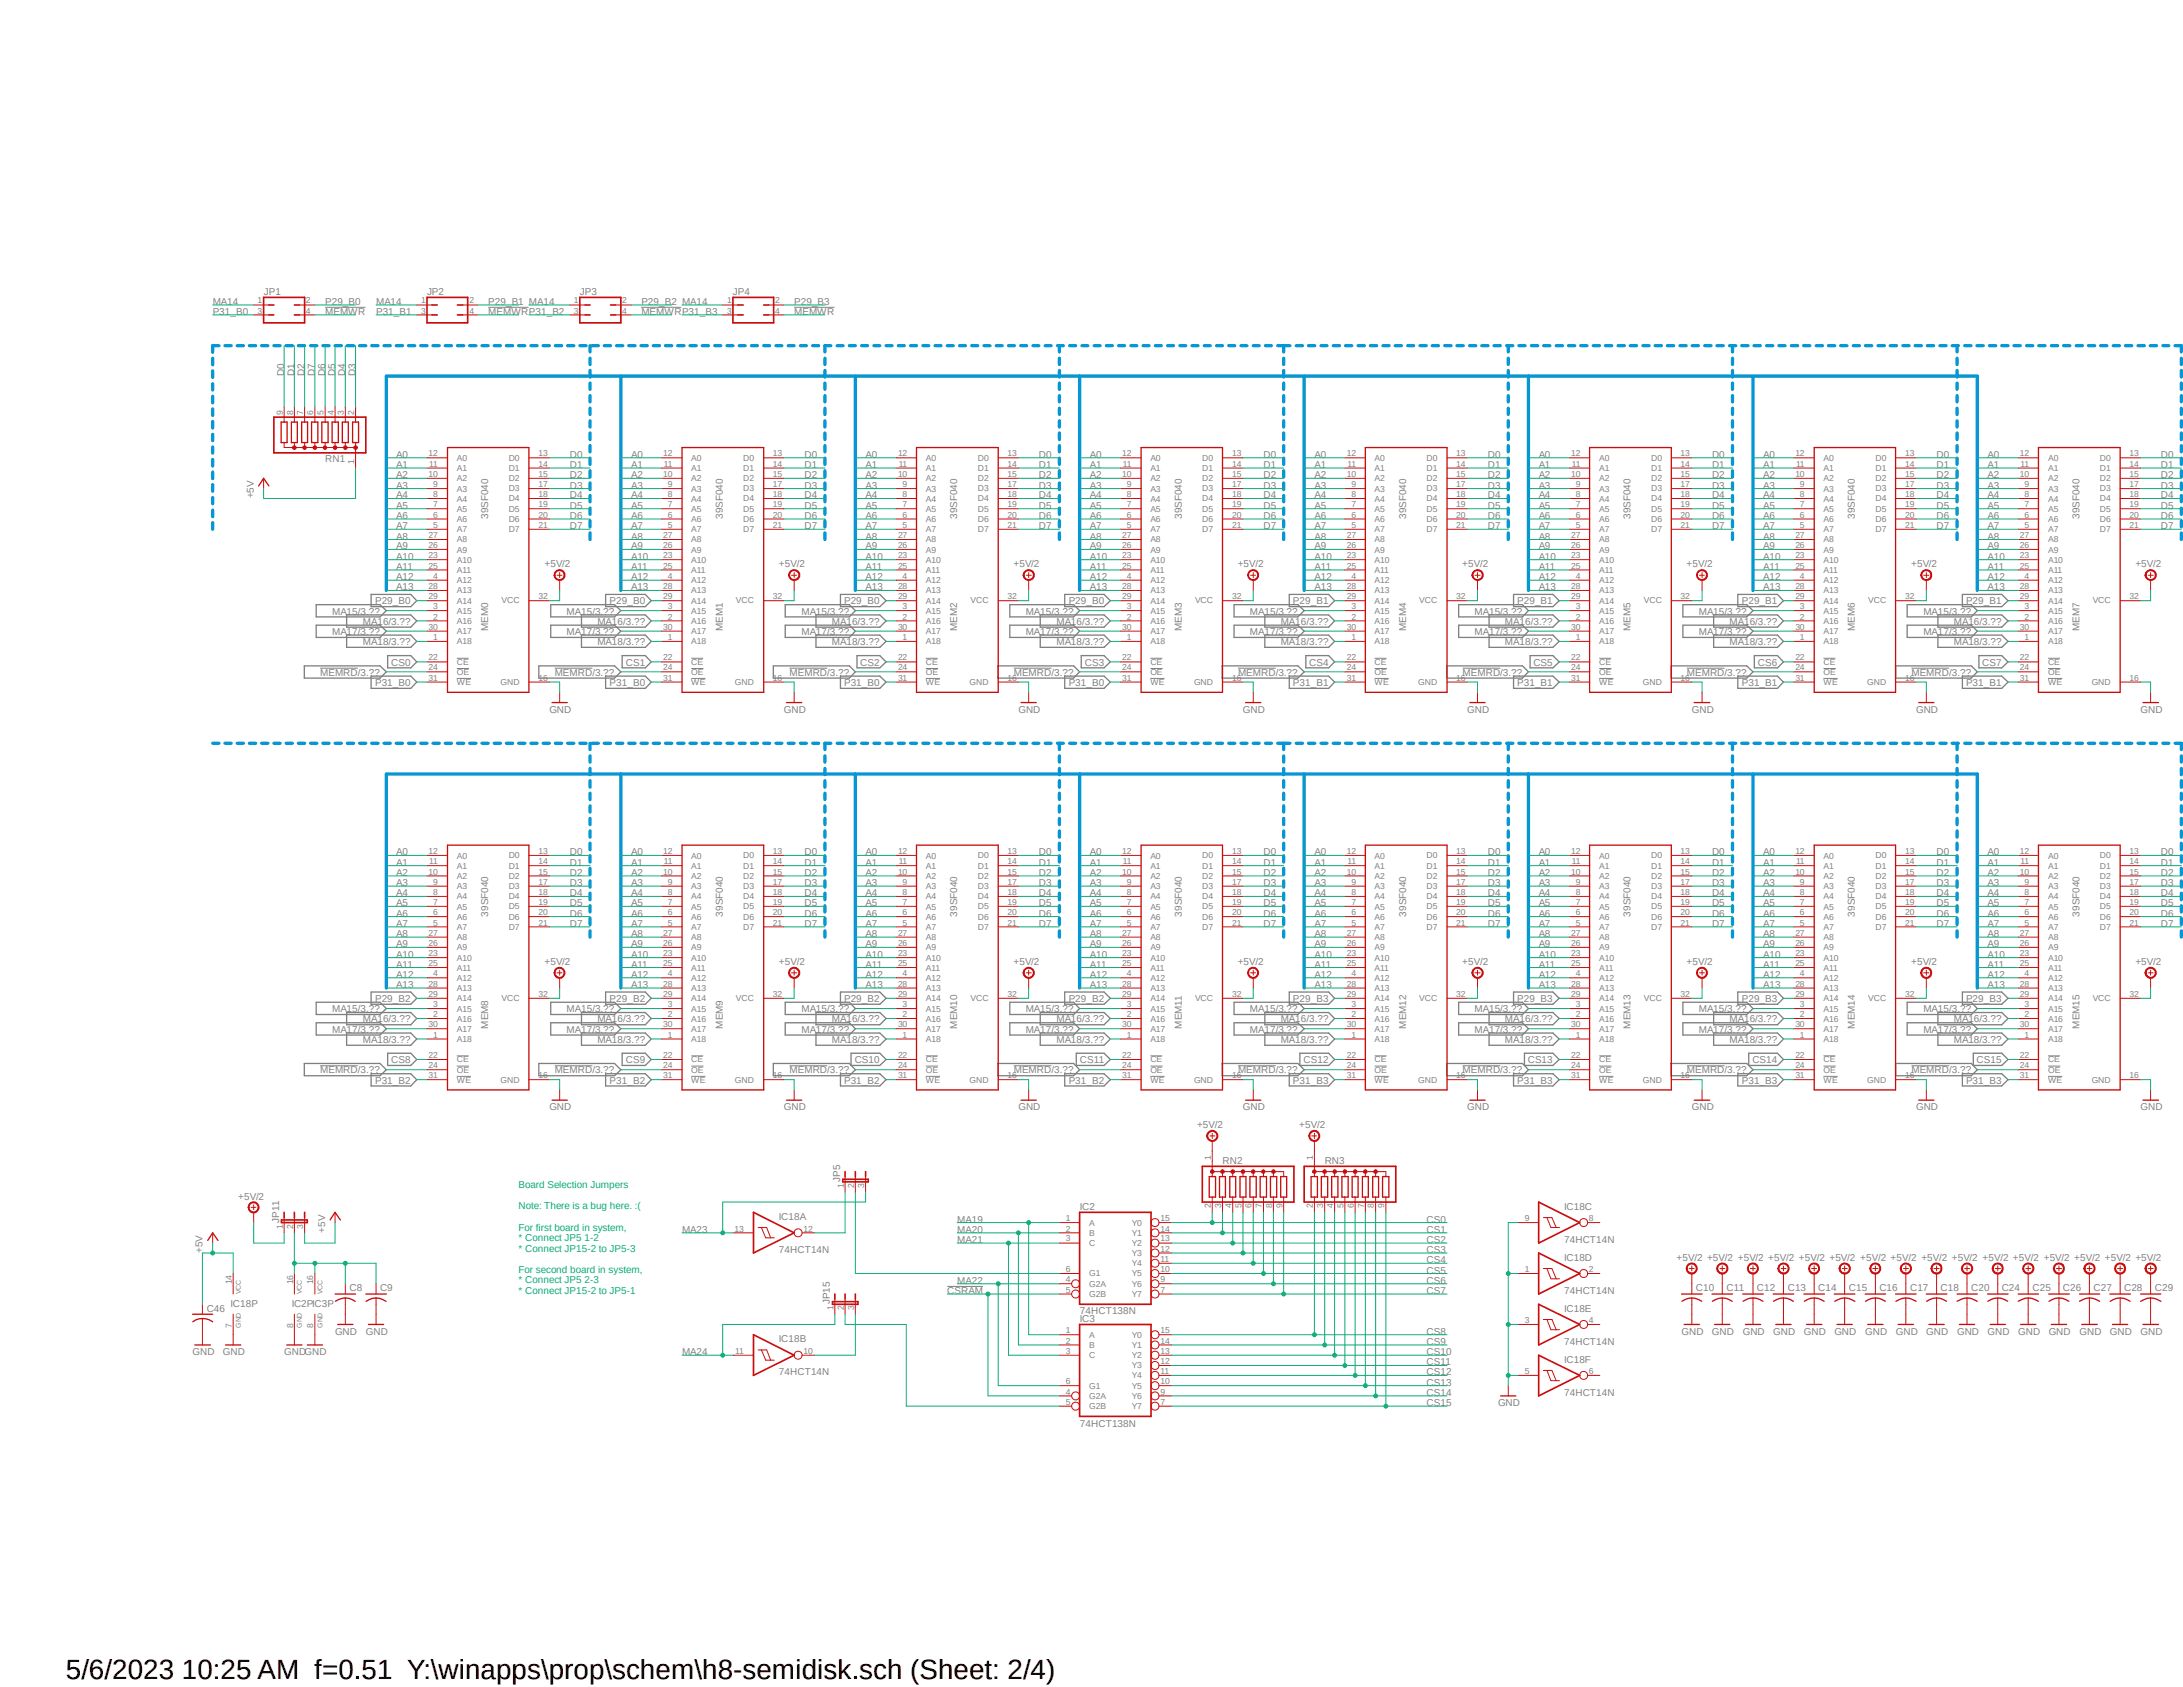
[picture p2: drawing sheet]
<svg xmlns="http://www.w3.org/2000/svg" width="279mm" height="216mm" viewBox="0 0 279 216" stroke-linecap="round" stroke-linejoin="round" font-family="sans-serif">
<defs><g id="words">
<text font-size="3.6" x="8.4" y="214.9">5/6/2023 10:25 AM f=0.51 Y:\winapps\prop\schem\h8-semidisk.sch (Sheet: 2/4)</text>
<g font-size="1.3" fill="#808080">
<text x="27.2" y="40.3">P31_B0</text>
<text x="27.2" y="39">MA14</text>
<text x="33.8" y="37.7">JP1</text>
<text x="41.6" y="39">P29_B0</text>
<text x="41.6" y="40.3">MEMWR</text>
<text x="48.1" y="39">MA14</text>
<text x="48.1" y="40.3">P31_B1</text>
<text x="54.7" y="37.7">JP2</text>
<text x="62.5" y="40.3">MEMWRP31_B2</text>
<text x="62.5" y="39">P29_B1 MA14</text>
<text x="74.2" y="37.7">JP3</text>
<text x="82.1" y="40.3">MEMWRP31_B3</text>
<text x="82.1" y="39">P29_B2 MA14</text>
<text x="93.8" y="37.7">JP4</text>
<text x="101.6" y="40.3">MEMWR</text>
<text x="101.6" y="39">P29_B3</text>
<text x="36.4" y="48.1" transform="rotate(-90 36.4 48.1)">D0</text>
<text x="37.7" y="48.1" transform="rotate(-90 37.7 48.1)">D1</text>
<text x="39" y="48.1" transform="rotate(-90 39 48.1)">D2</text>
<text x="40.3" y="48.1" transform="rotate(-90 40.3 48.1)">D7</text>
<text x="41.6" y="48.1" transform="rotate(-90 41.6 48.1)">D6</text>
<text x="42.9" y="48.1" transform="rotate(-90 42.9 48.1)">D5</text>
<text x="44.2" y="48.1" transform="rotate(-90 44.2 48.1)">D4</text>
<text x="45.5" y="48.1" transform="rotate(-90 45.5 48.1)">D3</text>
<text x="41.6" y="59.2">RN1</text>
<text x="50.7" y="58.6">A0</text>
<text x="50.7" y="59.9">A1</text>
<text x="72.9" y="58.6">D0</text>
<text x="72.9" y="59.9">D1</text>
<text x="80.8" y="58.6">A0</text>
<text x="80.8" y="59.9">A1</text>
<text x="103" y="58.6">D0</text>
<text x="103" y="59.9">D1</text>
<text x="110.8" y="58.6">A0</text>
<text x="110.8" y="59.9">A1</text>
<text x="133" y="58.6">D0</text>
<text x="133" y="59.9">D1</text>
<text x="139.5" y="58.6">A0</text>
<text x="139.5" y="59.9">A1</text>
<text x="161.7" y="58.6">D0</text>
<text x="161.7" y="59.9">D1</text>
<text x="168.2" y="58.6">A0</text>
<text x="168.2" y="59.9">A1</text>
<text x="190.4" y="58.6">D0</text>
<text x="190.4" y="59.9">D1</text>
<text x="196.9" y="58.6">A0</text>
<text x="196.9" y="59.9">A1</text>
<text x="219.1" y="58.6">D0</text>
<text x="219.1" y="59.9">D1</text>
<text x="225.7" y="58.6">A0</text>
<text x="225.7" y="59.9">A1</text>
<text x="247.9" y="58.6">D0</text>
<text x="247.9" y="59.9">D1</text>
<text x="254.4" y="58.6">A0</text>
<text x="254.4" y="59.9">A1</text>
<text x="276.6" y="58.6">D0</text>
<text x="276.6" y="59.9">D1</text>
<text x="32.5" y="63.8" transform="rotate(-90 32.5 63.8)">+5V</text>
<text x="50.7" y="61.2">A2</text>
<text x="50.7" y="62.5">A3</text>
<text x="50.7" y="63.8">A4</text>
<text x="50.7" y="65.1">A5</text>
<text x="72.9" y="61.2">D2</text>
<text x="72.9" y="62.5">D3</text>
<text x="72.9" y="63.8">D4</text>
<text x="72.9" y="65.1">D5</text>
<text x="80.8" y="61.2">A2</text>
<text x="80.8" y="62.5">A3</text>
<text x="80.8" y="63.8">A4</text>
<text x="80.8" y="65.1">A5</text>
<text x="103" y="61.2">D2</text>
<text x="103" y="62.5">D3</text>
<text x="103" y="63.8">D4</text>
<text x="103" y="65.1">D5</text>
<text x="110.8" y="61.2">A2</text>
<text x="110.8" y="62.5">A3</text>
<text x="110.8" y="63.8">A4</text>
<text x="110.8" y="65.1">A5</text>
<text x="133" y="61.2">D2</text>
<text x="133" y="62.5">D3</text>
<text x="133" y="63.8">D4</text>
<text x="133" y="65.1">D5</text>
<text x="139.5" y="61.2">A2</text>
<text x="139.5" y="62.5">A3</text>
<text x="139.5" y="63.8">A4</text>
<text x="139.5" y="65.1">A5</text>
<text x="161.7" y="61.2">D2</text>
<text x="161.7" y="62.5">D3</text>
<text x="161.7" y="63.8">D4</text>
<text x="161.7" y="65.1">D5</text>
<text x="168.2" y="61.2">A2</text>
<text x="168.2" y="62.5">A3</text>
<text x="168.2" y="63.8">A4</text>
<text x="168.2" y="65.1">A5</text>
<text x="190.4" y="61.2">D2</text>
<text x="190.4" y="62.5">D3</text>
<text x="190.4" y="63.8">D4</text>
<text x="190.4" y="65.1">D5</text>
<text x="196.9" y="61.2">A2</text>
<text x="196.9" y="62.5">A3</text>
<text x="196.9" y="63.8">A4</text>
<text x="196.9" y="65.1">A5</text>
<text x="219.1" y="61.2">D2</text>
<text x="219.1" y="62.5">D3</text>
<text x="219.1" y="63.8">D4</text>
<text x="219.1" y="65.1">D5</text>
<text x="225.7" y="61.2">A2</text>
<text x="225.7" y="62.5">A3</text>
<text x="225.7" y="63.8">A4</text>
<text x="225.7" y="65.1">A5</text>
<text x="247.9" y="61.2">D2</text>
<text x="247.9" y="62.5">D3</text>
<text x="247.9" y="63.8">D4</text>
<text x="247.9" y="65.1">D5</text>
<text x="254.4" y="61.2">A2</text>
<text x="254.4" y="62.5">A3</text>
<text x="254.4" y="63.8">A4</text>
<text x="254.4" y="65.1">A5</text>
<text x="276.6" y="61.2">D2</text>
<text x="276.6" y="62.5">D3</text>
<text x="276.6" y="63.8">D4</text>
<text x="276.6" y="65.1">D5</text>
<text x="50.7" y="66.4">A6</text>
<text x="50.7" y="67.7">A7</text>
<text x="50.7" y="69">A8</text>
<text x="50.7" y="70.3">A9</text>
<text x="50.7" y="71.6">A10</text>
<text x="62.5" y="66.4" transform="rotate(-90 62.5 66.4)">39SF040</text>
<text x="72.9" y="66.4">D6</text>
<text x="72.9" y="67.7">D7</text>
<text x="80.8" y="66.4">A6</text>
<text x="80.8" y="67.7">A7</text>
<text x="80.8" y="69">A8</text>
<text x="80.8" y="70.3">A9</text>
<text x="80.8" y="71.6">A10</text>
<text x="92.5" y="66.4" transform="rotate(-90 92.5 66.4)">39SF040</text>
<text x="103" y="66.4">D6</text>
<text x="103" y="67.7">D7</text>
<text x="110.8" y="66.4">A6</text>
<text x="110.8" y="67.7">A7</text>
<text x="110.8" y="69">A8</text>
<text x="110.8" y="70.3">A9</text>
<text x="110.8" y="71.6">A10</text>
<text x="122.5" y="66.4" transform="rotate(-90 122.5 66.4)">39SF040</text>
<text x="133" y="66.4">D6</text>
<text x="133" y="67.7">D7</text>
<text x="139.5" y="66.4">A6</text>
<text x="139.5" y="67.7">A7</text>
<text x="139.5" y="69">A8</text>
<text x="139.5" y="70.3">A9</text>
<text x="139.5" y="71.6">A10</text>
<text x="151.3" y="66.4" transform="rotate(-90 151.3 66.4)">39SF040</text>
<text x="161.7" y="66.4">D6</text>
<text x="161.7" y="67.7">D7</text>
<text x="168.2" y="66.4">A6</text>
<text x="168.2" y="67.7">A7</text>
<text x="168.2" y="69">A8</text>
<text x="168.2" y="70.3">A9</text>
<text x="168.2" y="71.6">A10</text>
<text x="180" y="66.4" transform="rotate(-90 180 66.4)">39SF040</text>
<text x="190.4" y="66.4">D6</text>
<text x="190.4" y="67.7">D7</text>
<text x="196.9" y="66.4">A6</text>
<text x="196.9" y="67.7">A7</text>
<text x="196.9" y="69">A8</text>
<text x="196.9" y="70.3">A9</text>
<text x="196.9" y="71.6">A10</text>
<text x="208.7" y="66.4" transform="rotate(-90 208.7 66.4)">39SF040</text>
<text x="219.1" y="66.4">D6</text>
<text x="219.1" y="67.7">D7</text>
<text x="225.7" y="66.4">A6</text>
<text x="225.7" y="67.7">A7</text>
<text x="225.7" y="69">A8</text>
<text x="225.7" y="70.3">A9</text>
<text x="225.7" y="71.6">A10</text>
<text x="237.4" y="66.4" transform="rotate(-90 237.4 66.4)">39SF040</text>
<text x="247.9" y="66.4">D6</text>
<text x="247.9" y="67.7">D7</text>
<text x="254.4" y="66.4">A6</text>
<text x="254.4" y="67.7">A7</text>
<text x="254.4" y="69">A8</text>
<text x="254.4" y="70.3">A9</text>
<text x="254.4" y="71.6">A10</text>
<text x="266.1" y="66.4" transform="rotate(-90 266.1 66.4)">39SF040</text>
<text x="276.6" y="66.4">D6</text>
<text x="276.6" y="67.7">D7</text>
<text x="48" y="77.3">P29_B0</text>
<text x="50.7" y="72.9">A11</text>
<text x="50.7" y="74.3">A12</text>
<text x="50.7" y="75.6">A13</text>
<text x="69.7" y="72.6">+5V/2</text>
<text x="78" y="77.3">P29_B0</text>
<text x="80.8" y="72.9">A11</text>
<text x="80.8" y="74.3">A12</text>
<text x="80.8" y="75.6">A13</text>
<text x="99.7" y="72.6">+5V/2</text>
<text x="108" y="77.3">P29_B0</text>
<text x="110.8" y="72.9">A11</text>
<text x="110.8" y="74.3">A12</text>
<text x="110.8" y="75.6">A13</text>
<text x="129.7" y="72.6">+5V/2</text>
<text x="136.8" y="77.3">P29_B0</text>
<text x="139.5" y="72.9">A11</text>
<text x="139.5" y="74.3">A12</text>
<text x="139.5" y="75.6">A13</text>
<text x="158.4" y="72.6">+5V/2</text>
<text x="165.5" y="77.3">P29_B1</text>
<text x="168.2" y="72.9">A11</text>
<text x="168.2" y="74.3">A12</text>
<text x="168.2" y="75.6">A13</text>
<text x="187.2" y="72.6">+5V/2</text>
<text x="194.2" y="77.3">P29_B1</text>
<text x="196.9" y="72.9">A11</text>
<text x="196.9" y="74.3">A12</text>
<text x="196.9" y="75.6">A13</text>
<text x="215.9" y="72.6">+5V/2</text>
<text x="222.9" y="77.3">P29_B1</text>
<text x="225.7" y="72.9">A11</text>
<text x="225.7" y="74.3">A12</text>
<text x="225.7" y="75.6">A13</text>
<text x="244.6" y="72.6">+5V/2</text>
<text x="251.6" y="77.3">P29_B1</text>
<text x="254.4" y="72.9">A11</text>
<text x="254.4" y="74.3">A12</text>
<text x="254.4" y="75.6">A13</text>
<text x="273.3" y="72.6">+5V/2</text>
<text x="42.5" y="78.7">MA15/3.??</text>
<text x="42.5" y="81.2">MA17/3.??</text>
<text x="46.4" y="79.9">MA16/3.??</text>
<text x="46.4" y="82.5">MA18/3.??</text>
<text x="62.5" y="80.8" transform="rotate(-90 62.5 80.8)">MEM0</text>
<text x="72.5" y="78.7">MA15/3.??</text>
<text x="72.5" y="81.2">MA17/3.??</text>
<text x="76.5" y="79.9">MA16/3.??</text>
<text x="76.5" y="82.5">MA18/3.??</text>
<text x="92.5" y="80.8" transform="rotate(-90 92.5 80.8)">MEM1</text>
<text x="102.6" y="78.7">MA15/3.??</text>
<text x="102.6" y="81.2">MA17/3.??</text>
<text x="106.5" y="79.9">MA16/3.??</text>
<text x="106.5" y="82.5">MA18/3.??</text>
<text x="122.5" y="80.8" transform="rotate(-90 122.5 80.8)">MEM2</text>
<text x="131.3" y="78.7">MA15/3.??</text>
<text x="131.3" y="81.2">MA17/3.??</text>
<text x="135.2" y="79.9">MA16/3.??</text>
<text x="135.2" y="82.5">MA18/3.??</text>
<text x="151.3" y="80.8" transform="rotate(-90 151.3 80.8)">MEM3</text>
<text x="160" y="78.7">MA15/3.??</text>
<text x="160" y="81.2">MA17/3.??</text>
<text x="163.9" y="79.9">MA16/3.??</text>
<text x="163.9" y="82.5">MA18/3.??</text>
<text x="180" y="80.8" transform="rotate(-90 180 80.8)">MEM4</text>
<text x="188.7" y="78.7">MA15/3.??</text>
<text x="188.7" y="81.2">MA17/3.??</text>
<text x="192.6" y="79.9">MA16/3.??</text>
<text x="192.6" y="82.5">MA18/3.??</text>
<text x="208.7" y="80.8" transform="rotate(-90 208.7 80.8)">MEM5</text>
<text x="217.4" y="78.7">MA15/3.??</text>
<text x="217.4" y="81.2">MA17/3.??</text>
<text x="221.4" y="79.9">MA16/3.??</text>
<text x="221.4" y="82.5">MA18/3.??</text>
<text x="237.4" y="80.8" transform="rotate(-90 237.4 80.8)">MEM6</text>
<text x="246.2" y="78.7">MA15/3.??</text>
<text x="246.2" y="81.2">MA17/3.??</text>
<text x="250.1" y="79.9">MA16/3.??</text>
<text x="250.1" y="82.5">MA18/3.??</text>
<text x="266.1" y="80.8" transform="rotate(-90 266.1 80.8)">MEM7</text>
<text x="41" y="86.5">MEMRD/3.??</text>
<text x="48" y="87.8">P31_B0</text>
<text x="50.1" y="85.2">CS0</text>
<text x="71" y="86.5">MEMRD/3.??</text>
<text x="78" y="87.8">P31_B0</text>
<text x="80.1" y="85.2">CS1</text>
<text x="101" y="86.5">MEMRD/3.??</text>
<text x="108" y="87.8">P31_B0</text>
<text x="110.1" y="85.2">CS2</text>
<text x="129.8" y="86.5">MEMRD/3.??</text>
<text x="136.8" y="87.8">P31_B0</text>
<text x="138.9" y="85.2">CS3</text>
<text x="158.5" y="86.5">MEMRD/3.??</text>
<text x="165.5" y="87.8">P31_B1</text>
<text x="167.6" y="85.2">CS4</text>
<text x="187.2" y="86.5">MEMRD/3.??</text>
<text x="194.2" y="87.8">P31_B1</text>
<text x="196.3" y="85.2">CS5</text>
<text x="215.9" y="86.5">MEMRD/3.??</text>
<text x="222.9" y="87.8">P31_B1</text>
<text x="225" y="85.2">CS6</text>
<text x="244.6" y="86.5">MEMRD/3.??</text>
<text x="251.6" y="87.8">P31_B1</text>
<text x="253.7" y="85.2">CS7</text>
<text x="70.3" y="91.2">GND</text>
<text x="100.3" y="91.2">GND</text>
<text x="130.3" y="91.2">GND</text>
<text x="159.1" y="91.2">GND</text>
<text x="187.8" y="91.2">GND</text>
<text x="216.5" y="91.2">GND</text>
<text x="245.2" y="91.2">GND</text>
<text x="274" y="91.2">GND</text>
<text x="50.7" y="109.5">A0</text>
<text x="50.7" y="110.8">A1</text>
<text x="50.7" y="112.1">A2</text>
<text x="50.7" y="113.4">A3</text>
<text x="72.9" y="109.5">D0</text>
<text x="72.9" y="110.8">D1</text>
<text x="72.9" y="112.1">D2</text>
<text x="72.9" y="113.4">D3</text>
<text x="80.8" y="109.5">A0</text>
<text x="80.8" y="110.8">A1</text>
<text x="80.8" y="112.1">A2</text>
<text x="80.8" y="113.4">A3</text>
<text x="103" y="109.5">D0</text>
<text x="103" y="110.8">D1</text>
<text x="103" y="112.1">D2</text>
<text x="103" y="113.4">D3</text>
<text x="110.8" y="109.5">A0</text>
<text x="110.8" y="110.8">A1</text>
<text x="110.8" y="112.1">A2</text>
<text x="110.8" y="113.4">A3</text>
<text x="133" y="109.5">D0</text>
<text x="133" y="110.8">D1</text>
<text x="133" y="112.1">D2</text>
<text x="133" y="113.4">D3</text>
<text x="139.5" y="109.5">A0</text>
<text x="139.5" y="110.8">A1</text>
<text x="139.5" y="112.1">A2</text>
<text x="139.5" y="113.4">A3</text>
<text x="161.7" y="109.5">D0</text>
<text x="161.7" y="110.8">D1</text>
<text x="161.7" y="112.1">D2</text>
<text x="161.7" y="113.4">D3</text>
<text x="168.2" y="109.5">A0</text>
<text x="168.2" y="110.8">A1</text>
<text x="168.2" y="112.1">A2</text>
<text x="168.2" y="113.4">A3</text>
<text x="190.4" y="109.5">D0</text>
<text x="190.4" y="110.8">D1</text>
<text x="190.4" y="112.1">D2</text>
<text x="190.4" y="113.4">D3</text>
<text x="196.9" y="109.5">A0</text>
<text x="196.9" y="110.8">A1</text>
<text x="196.9" y="112.1">A2</text>
<text x="196.9" y="113.4">A3</text>
<text x="219.1" y="109.5">D0</text>
<text x="219.1" y="110.8">D1</text>
<text x="219.1" y="112.1">D2</text>
<text x="219.1" y="113.4">D3</text>
<text x="225.7" y="109.5">A0</text>
<text x="225.7" y="110.8">A1</text>
<text x="225.7" y="112.1">A2</text>
<text x="225.7" y="113.4">A3</text>
<text x="247.9" y="109.5">D0</text>
<text x="247.9" y="110.8">D1</text>
<text x="247.9" y="112.1">D2</text>
<text x="247.9" y="113.4">D3</text>
<text x="254.4" y="109.5">A0</text>
<text x="254.4" y="110.8">A1</text>
<text x="254.4" y="112.1">A2</text>
<text x="254.4" y="113.4">A3</text>
<text x="276.6" y="109.5">D0</text>
<text x="276.6" y="110.8">D1</text>
<text x="276.6" y="112.1">D2</text>
<text x="276.6" y="113.4">D3</text>
<text x="50.7" y="114.7">A4</text>
<text x="50.7" y="116">A5</text>
<text x="50.7" y="117.3">A6</text>
<text x="50.7" y="118.6">A7</text>
<text x="50.7" y="119.9">A8</text>
<text x="62.5" y="117.3" transform="rotate(-90 62.5 117.3)">39SF040</text>
<text x="72.9" y="114.7">D4</text>
<text x="72.9" y="116">D5</text>
<text x="72.9" y="117.3">D6</text>
<text x="72.9" y="118.6">D7</text>
<text x="80.8" y="114.7">A4</text>
<text x="80.8" y="116">A5</text>
<text x="80.8" y="117.3">A6</text>
<text x="80.8" y="118.6">A7</text>
<text x="80.8" y="119.9">A8</text>
<text x="92.5" y="117.3" transform="rotate(-90 92.5 117.3)">39SF040</text>
<text x="103" y="114.7">D4</text>
<text x="103" y="116">D5</text>
<text x="103" y="117.3">D6</text>
<text x="103" y="118.6">D7</text>
<text x="110.8" y="114.7">A4</text>
<text x="110.8" y="116">A5</text>
<text x="110.8" y="117.3">A6</text>
<text x="110.8" y="118.6">A7</text>
<text x="110.8" y="119.9">A8</text>
<text x="122.5" y="117.3" transform="rotate(-90 122.5 117.3)">39SF040</text>
<text x="133" y="114.7">D4</text>
<text x="133" y="116">D5</text>
<text x="133" y="117.3">D6</text>
<text x="133" y="118.6">D7</text>
<text x="139.5" y="114.7">A4</text>
<text x="139.5" y="116">A5</text>
<text x="139.5" y="117.3">A6</text>
<text x="139.5" y="118.6">A7</text>
<text x="139.5" y="119.9">A8</text>
<text x="151.3" y="117.3" transform="rotate(-90 151.3 117.3)">39SF040</text>
<text x="161.7" y="114.7">D4</text>
<text x="161.7" y="116">D5</text>
<text x="161.7" y="117.3">D6</text>
<text x="161.7" y="118.6">D7</text>
<text x="168.2" y="114.7">A4</text>
<text x="168.2" y="116">A5</text>
<text x="168.2" y="117.3">A6</text>
<text x="168.2" y="118.6">A7</text>
<text x="168.2" y="119.9">A8</text>
<text x="180" y="117.3" transform="rotate(-90 180 117.3)">39SF040</text>
<text x="190.4" y="114.7">D4</text>
<text x="190.4" y="116">D5</text>
<text x="190.4" y="117.3">D6</text>
<text x="190.4" y="118.6">D7</text>
<text x="196.9" y="114.7">A4</text>
<text x="196.9" y="116">A5</text>
<text x="196.9" y="117.3">A6</text>
<text x="196.9" y="118.6">A7</text>
<text x="196.9" y="119.9">A8</text>
<text x="208.7" y="117.3" transform="rotate(-90 208.7 117.3)">39SF040</text>
<text x="219.1" y="114.7">D4</text>
<text x="219.1" y="116">D5</text>
<text x="219.1" y="117.3">D6</text>
<text x="219.1" y="118.6">D7</text>
<text x="225.7" y="114.7">A4</text>
<text x="225.7" y="116">A5</text>
<text x="225.7" y="117.3">A6</text>
<text x="225.7" y="118.6">A7</text>
<text x="225.7" y="119.9">A8</text>
<text x="237.4" y="117.3" transform="rotate(-90 237.4 117.3)">39SF040</text>
<text x="247.9" y="114.7">D4</text>
<text x="247.9" y="116">D5</text>
<text x="247.9" y="117.3">D6</text>
<text x="247.9" y="118.6">D7</text>
<text x="254.4" y="114.7">A4</text>
<text x="254.4" y="116">A5</text>
<text x="254.4" y="117.3">A6</text>
<text x="254.4" y="118.6">A7</text>
<text x="254.4" y="119.9">A8</text>
<text x="266.1" y="117.3" transform="rotate(-90 266.1 117.3)">39SF040</text>
<text x="276.6" y="114.7">D4</text>
<text x="276.6" y="116">D5</text>
<text x="276.6" y="117.3">D6</text>
<text x="276.6" y="118.6">D7</text>
<text x="50.7" y="121.2">A9</text>
<text x="50.7" y="122.6">A10</text>
<text x="50.7" y="123.8">A11</text>
<text x="50.7" y="125.1">A12</text>
<text x="69.7" y="123.5">+5V/2</text>
<text x="80.8" y="121.2">A9</text>
<text x="80.8" y="122.6">A10</text>
<text x="80.8" y="123.8">A11</text>
<text x="80.8" y="125.1">A12</text>
<text x="99.7" y="123.5">+5V/2</text>
<text x="110.8" y="121.2">A9</text>
<text x="110.8" y="122.6">A10</text>
<text x="110.8" y="123.8">A11</text>
<text x="110.8" y="125.1">A12</text>
<text x="129.7" y="123.5">+5V/2</text>
<text x="139.5" y="121.2">A9</text>
<text x="139.5" y="122.6">A10</text>
<text x="139.5" y="123.8">A11</text>
<text x="139.5" y="125.1">A12</text>
<text x="158.4" y="123.5">+5V/2</text>
<text x="168.2" y="121.2">A9</text>
<text x="168.2" y="122.6">A10</text>
<text x="168.2" y="123.8">A11</text>
<text x="168.2" y="125.1">A12</text>
<text x="187.2" y="123.5">+5V/2</text>
<text x="196.9" y="121.2">A9</text>
<text x="196.9" y="122.6">A10</text>
<text x="196.9" y="123.8">A11</text>
<text x="196.9" y="125.1">A12</text>
<text x="215.9" y="123.5">+5V/2</text>
<text x="225.7" y="121.2">A9</text>
<text x="225.7" y="122.6">A10</text>
<text x="225.7" y="123.8">A11</text>
<text x="225.7" y="125.1">A12</text>
<text x="244.6" y="123.5">+5V/2</text>
<text x="254.4" y="121.2">A9</text>
<text x="254.4" y="122.6">A10</text>
<text x="254.4" y="123.8">A11</text>
<text x="254.4" y="125.1">A12</text>
<text x="273.3" y="123.5">+5V/2</text>
<text x="42.5" y="129.5">MA15/3.??</text>
<text x="46.4" y="130.9">MA16/3.??</text>
<text x="48" y="128.2">P29_B2</text>
<text x="50.7" y="126.4">A13</text>
<text x="62.5" y="131.7" transform="rotate(-90 62.5 131.7)">MEM8</text>
<text x="72.5" y="129.5">MA15/3.??</text>
<text x="76.5" y="130.9">MA16/3.??</text>
<text x="78" y="128.2">P29_B2</text>
<text x="80.8" y="126.4">A13</text>
<text x="92.5" y="131.7" transform="rotate(-90 92.5 131.7)">MEM9</text>
<text x="102.6" y="129.5">MA15/3.??</text>
<text x="106.5" y="130.9">MA16/3.??</text>
<text x="108" y="128.2">P29_B2</text>
<text x="110.8" y="126.4">A13</text>
<text x="122.5" y="131.7" transform="rotate(-90 122.5 131.7)">MEM10</text>
<text x="131.3" y="129.5">MA15/3.??</text>
<text x="135.2" y="130.9">MA16/3.??</text>
<text x="136.8" y="128.2">P29_B2</text>
<text x="139.5" y="126.4">A13</text>
<text x="151.3" y="131.7" transform="rotate(-90 151.3 131.7)">MEM11</text>
<text x="160" y="129.5">MA15/3.??</text>
<text x="163.9" y="130.9">MA16/3.??</text>
<text x="165.5" y="128.2">P29_B3</text>
<text x="168.2" y="126.4">A13</text>
<text x="180" y="131.7" transform="rotate(-90 180 131.7)">MEM12</text>
<text x="188.7" y="129.5">MA15/3.??</text>
<text x="192.6" y="130.9">MA16/3.??</text>
<text x="194.2" y="128.2">P29_B3</text>
<text x="196.9" y="126.4">A13</text>
<text x="208.7" y="131.7" transform="rotate(-90 208.7 131.7)">MEM13</text>
<text x="217.4" y="129.5">MA15/3.??</text>
<text x="221.4" y="130.9">MA16/3.??</text>
<text x="222.9" y="128.2">P29_B3</text>
<text x="225.7" y="126.4">A13</text>
<text x="237.4" y="131.7" transform="rotate(-90 237.4 131.7)">MEM14</text>
<text x="246.2" y="129.5">MA15/3.??</text>
<text x="250.1" y="130.9">MA16/3.??</text>
<text x="251.6" y="128.2">P29_B3</text>
<text x="254.4" y="126.4">A13</text>
<text x="266.1" y="131.7" transform="rotate(-90 266.1 131.7)">MEM15</text>
<text x="41" y="137.4">MEMRD/3.??</text>
<text x="42.5" y="132.2">MA17/3.??</text>
<text x="46.4" y="133.4">MA18/3.??</text>
<text x="50.1" y="136.1">CS8</text>
<text x="71" y="137.4">MEMRD/3.??</text>
<text x="72.5" y="132.2">MA17/3.??</text>
<text x="76.5" y="133.4">MA18/3.??</text>
<text x="80.1" y="136.1">CS9</text>
<text x="101" y="137.4">MEMRD/3.??</text>
<text x="102.6" y="132.2">MA17/3.??</text>
<text x="106.5" y="133.4">MA18/3.??</text>
<text x="109.4" y="136.1">CS10</text>
<text x="129.8" y="137.4">MEMRD/3.??</text>
<text x="131.3" y="132.2">MA17/3.??</text>
<text x="135.2" y="133.4">MA18/3.??</text>
<text x="138.2" y="136.1">CS11</text>
<text x="158.5" y="137.4">MEMRD/3.??</text>
<text x="160" y="132.2">MA17/3.??</text>
<text x="163.9" y="133.4">MA18/3.??</text>
<text x="166.8" y="136.1">CS12</text>
<text x="187.2" y="137.4">MEMRD/3.??</text>
<text x="188.7" y="132.2">MA17/3.??</text>
<text x="192.6" y="133.4">MA18/3.??</text>
<text x="195.5" y="136.1">CS13</text>
<text x="215.9" y="137.4">MEMRD/3.??</text>
<text x="217.4" y="132.2">MA17/3.??</text>
<text x="221.4" y="133.4">MA18/3.??</text>
<text x="224.3" y="136.1">CS14</text>
<text x="244.6" y="137.4">MEMRD/3.??</text>
<text x="246.2" y="132.2">MA17/3.??</text>
<text x="250.1" y="133.4">MA18/3.??</text>
<text x="253" y="136.1">CS15</text>
<text x="48" y="138.7">P31_B2</text>
<text x="70.3" y="142.1">GND</text>
<text x="78" y="138.7">P31_B2</text>
<text x="100.3" y="142.1">GND</text>
<text x="108" y="138.7">P31_B2</text>
<text x="130.3" y="142.1">GND</text>
<text x="136.8" y="138.7">P31_B2</text>
<text x="159.1" y="142.1">GND</text>
<text x="165.5" y="138.7">P31_B3</text>
<text x="187.8" y="142.1">GND</text>
<text x="194.2" y="138.7">P31_B3</text>
<text x="216.5" y="142.1">GND</text>
<text x="222.9" y="138.7">P31_B3</text>
<text x="245.2" y="142.1">GND</text>
<text x="251.6" y="138.7">P31_B3</text>
<text x="274" y="142.1">GND</text>
<text x="153.2" y="144.4">+5V/2</text>
<text x="156.5" y="149">RN2</text>
<text x="166.3" y="144.4">+5V/2</text>
<text x="169.5" y="149">RN3</text>
<text x="30.5" y="153.5">+5V/2</text>
<text x="107.5" y="151.3" transform="rotate(-90 107.5 151.3)">JP5</text>
<text x="138.2" y="154.9">IC2</text>
<text x="200.2" y="154.9">IC18C</text>
<text x="25.9" y="160.4" transform="rotate(-90 25.9 160.4)">+5V</text>
<text x="35.7" y="156.5" transform="rotate(-90 35.7 156.5)">JP11</text>
<text x="41.6" y="157.8" transform="rotate(-90 41.6 157.8)">+5V</text>
<text x="87.3" y="157.8">MA23</text>
<text x="99.7" y="156.1">IC18A</text>
<text x="99.7" y="160.4">74HCT14N</text>
<text x="122.5" y="156.5">MA19</text>
<text x="122.5" y="157.8">MA20</text>
<text x="122.5" y="159.1">MA21</text>
<text x="182.6" y="156.5">CS0</text>
<text x="182.6" y="157.8">CS1</text>
<text x="182.6" y="159.1">CS2</text>
<text x="182.6" y="160.4">CS3</text>
<text x="182.6" y="161.7">CS4</text>
<text x="200.2" y="161.4">IC18D</text>
<text x="200.2" y="159.1">74HCT14N</text>
<text x="214.6" y="161.4">+5V/2 +5V/2 +5V/2 +5V/2 +5V/2 +5V/2 +5V/2 +5V/2 +5V/2 +5V/2 +5V/2 +5V/2 +5V/2 +5V/2 +5V/2 +5V/2</text>
<text x="26.5" y="167.9">C46</text>
<text x="29.5" y="167.2">IC18P</text>
<text x="37.3" y="167.2">IC2PIC3P</text>
<text x="44.7" y="165.3">C8</text>
<text x="48.6" y="165.3">C9</text>
<text x="106.2" y="166.9" transform="rotate(-90 106.2 166.9)">JP15</text>
<text x="121.2" y="165.6">CSRAM</text>
<text x="122.5" y="164.3">MA22</text>
<text x="182.6" y="165.6">CS7</text>
<text x="182.6" y="163">CS5</text>
<text x="182.6" y="164.3">CS6</text>
<text x="200.2" y="167.9">IC18E</text>
<text x="200.2" y="165.6">74HCT14N</text>
<text x="217" y="165.3">C10</text>
<text x="221" y="165.3">C11</text>
<text x="224.9" y="165.3">C12</text>
<text x="228.8" y="165.3">C13</text>
<text x="232.7" y="165.3">C14</text>
<text x="236.6" y="165.3">C15</text>
<text x="240.5" y="165.3">C16</text>
<text x="244.5" y="165.3">C17</text>
<text x="248.4" y="165.3">C18</text>
<text x="252.3" y="165.3">C20</text>
<text x="256.2" y="165.3">C24</text>
<text x="260.1" y="165.3">C25</text>
<text x="264" y="165.3">C26</text>
<text x="268" y="165.3">C27</text>
<text x="271.9" y="165.3">C28</text>
<text x="275.8" y="165.3">C29</text>
<text x="24.6" y="173.4">GND</text>
<text x="28.5" y="173.4">GND</text>
<text x="36.4" y="173.4">GNDGND</text>
<text x="42.9" y="170.8">GND</text>
<text x="46.8" y="170.8">GND</text>
<text x="87.3" y="173.4">MA24</text>
<text x="99.7" y="171.8">IC18B</text>
<text x="138.2" y="169.2">IC3</text>
<text x="138.2" y="168.2">74HCT138N</text>
<text x="182.6" y="170.8">CS8</text>
<text x="182.6" y="172.1">CS9</text>
<text x="182.6" y="173.4">CS10</text>
<text x="200.2" y="172.1">74HCT14N</text>
<text x="215.2" y="170.8">GND</text>
<text x="219.1" y="170.8">GND</text>
<text x="223.1" y="170.8">GND</text>
<text x="226.9" y="170.8">GND</text>
<text x="230.9" y="170.8">GND</text>
<text x="234.8" y="170.8">GND</text>
<text x="238.7" y="170.8">GND</text>
<text x="242.7" y="170.8">GND</text>
<text x="246.5" y="170.8">GND</text>
<text x="250.5" y="170.8">GND</text>
<text x="254.4" y="170.8">GND</text>
<text x="258.3" y="170.8">GND</text>
<text x="262.2" y="170.8">GND</text>
<text x="266.1" y="170.8">GND</text>
<text x="270" y="170.8">GND</text>
<text x="274" y="170.8">GND</text>
<text x="99.7" y="176">74HCT14N</text>
<text x="182.6" y="174.8">CS11</text>
<text x="182.6" y="176">CS12</text>
<text x="182.6" y="178.6">CS14</text>
<text x="182.6" y="180">CS15</text>
<text x="182.6" y="177.3">CS13</text>
<text x="191.7" y="180">GND</text>
<text x="200.2" y="174.4">IC18F</text>
<text x="200.2" y="178.6">74HCT14N</text>
<text x="138.2" y="182.6">74HCT138N</text>
</g>
<g font-size="1.3" fill="#0dab76">
<text x="66.4" y="152.1">Board Selection Jumpers</text>
<text x="66.4" y="154.8">Note: There is a bug here. :(</text>
<text x="66.4" y="157.5">For first board in system,</text>
<text x="66.4" y="158.8">* Connect JP5 1-2</text>
<text x="66.4" y="160.2">* Connect JP15-2 to JP5-3</text>
<text x="66.4" y="162.9">For second board in system,</text>
<text x="66.4" y="164.3">* Connect JP5 2-3</text>
<text x="66.4" y="165.6">* Connect JP15-2 to JP5-1</text>
</g>
<g font-size="1.1" fill="#808080">
<text x="33" y="38.8">1</text>
<text x="33" y="40.1">3</text>
<text x="39.2" y="38.8">2</text>
<text x="39.2" y="40.1">4</text>
<text x="53.9" y="38.8">1</text>
<text x="53.9" y="40.1">3</text>
<text x="60.1" y="38.8">2</text>
<text x="60.1" y="40.1">4</text>
<text x="73.4" y="38.8">1</text>
<text x="73.4" y="40.1">3</text>
<text x="79.6" y="38.8">2</text>
<text x="79.6" y="40.1">4</text>
<text x="93" y="38.8">1</text>
<text x="93" y="40.1">3</text>
<text x="99.2" y="38.8">2</text>
<text x="99.2" y="40.1">4</text>
<text x="36.2" y="53.2" transform="rotate(-90 36.2 53.2)">9</text>
<text x="37.5" y="53.2" transform="rotate(-90 37.5 53.2)">8</text>
<text x="38.8" y="53.2" transform="rotate(-90 38.8 53.2)">7</text>
<text x="40.1" y="53.2" transform="rotate(-90 40.1 53.2)">6</text>
<text x="41.4" y="53.2" transform="rotate(-90 41.4 53.2)">5</text>
<text x="42.7" y="53.2" transform="rotate(-90 42.7 53.2)">4</text>
<text x="44" y="53.2" transform="rotate(-90 44 53.2)">3</text>
<text x="45.3" y="53.2" transform="rotate(-90 45.3 53.2)">2</text>
<text x="45.3" y="59.4" transform="rotate(-90 45.3 59.4)">1</text>
<text x="54.9" y="58.4">12</text>
<text x="54.9" y="59.7">11</text>
<text x="58.5" y="59">A0</text>
<text x="65.1" y="59">D0</text>
<text x="68.9" y="58.4">13</text>
<text x="68.9" y="59.7">14</text>
<text x="84.9" y="58.4">12</text>
<text x="85" y="59.7">11</text>
<text x="88.5" y="59">A0</text>
<text x="95.1" y="59">D0</text>
<text x="98.9" y="58.4">13</text>
<text x="98.9" y="59.7">14</text>
<text x="114.9" y="58.4">12</text>
<text x="115" y="59.7">11</text>
<text x="118.5" y="59">A0</text>
<text x="125.1" y="59">D0</text>
<text x="128.9" y="58.4">13</text>
<text x="128.9" y="59.7">14</text>
<text x="143.6" y="58.4">12</text>
<text x="143.7" y="59.7">11</text>
<text x="147.2" y="59">A0</text>
<text x="153.9" y="59">D0</text>
<text x="157.7" y="58.4">13</text>
<text x="157.7" y="59.7">14</text>
<text x="172.4" y="58.4">12</text>
<text x="172.5" y="59.7">11</text>
<text x="175.9" y="59">A0</text>
<text x="182.6" y="59">D0</text>
<text x="186.4" y="58.4">13</text>
<text x="186.4" y="59.7">14</text>
<text x="201.1" y="58.4">12</text>
<text x="201.2" y="59.7">11</text>
<text x="204.7" y="59">A0</text>
<text x="211.3" y="59">D0</text>
<text x="215.1" y="58.4">13</text>
<text x="215.1" y="59.7">14</text>
<text x="229.8" y="58.4">12</text>
<text x="229.9" y="59.7">11</text>
<text x="233.4" y="59">A0</text>
<text x="240" y="59">D0</text>
<text x="243.8" y="58.4">13</text>
<text x="243.8" y="59.7">14</text>
<text x="258.5" y="58.4">12</text>
<text x="258.6" y="59.7">11</text>
<text x="262.1" y="59">A0</text>
<text x="268.8" y="59">D0</text>
<text x="272.5" y="58.4">13</text>
<text x="272.5" y="59.7">14</text>
<text x="54.9" y="61">10</text>
<text x="55.5" y="62.3">9</text>
<text x="55.5" y="63.6">8</text>
<text x="55.5" y="64.9">7</text>
<text x="58.5" y="60.3">A1</text>
<text x="58.5" y="61.6">A2</text>
<text x="58.5" y="62.9">A3</text>
<text x="58.5" y="64.2">A4</text>
<text x="58.5" y="65.5">A5</text>
<text x="65.1" y="60.3">D1</text>
<text x="65.1" y="61.6">D2</text>
<text x="65.1" y="62.9">D3</text>
<text x="65.1" y="64.2">D4</text>
<text x="65.1" y="65.5">D5</text>
<text x="68.9" y="61">15</text>
<text x="68.9" y="62.3">17</text>
<text x="68.9" y="63.6">18</text>
<text x="68.9" y="64.9">19</text>
<text x="84.9" y="61">10</text>
<text x="85.5" y="62.3">9</text>
<text x="85.5" y="63.6">8</text>
<text x="85.5" y="64.9">7</text>
<text x="88.5" y="60.3">A1</text>
<text x="88.5" y="61.6">A2</text>
<text x="88.5" y="62.9">A3</text>
<text x="88.5" y="64.2">A4</text>
<text x="88.5" y="65.5">A5</text>
<text x="95.1" y="60.3">D1</text>
<text x="95.1" y="61.6">D2</text>
<text x="95.1" y="62.9">D3</text>
<text x="95.1" y="64.2">D4</text>
<text x="95.1" y="65.5">D5</text>
<text x="98.9" y="61">15</text>
<text x="98.9" y="62.3">17</text>
<text x="98.9" y="63.6">18</text>
<text x="98.9" y="64.9">19</text>
<text x="114.9" y="61">10</text>
<text x="115.5" y="62.3">9</text>
<text x="115.5" y="63.6">8</text>
<text x="115.5" y="64.9">7</text>
<text x="118.5" y="60.3">A1</text>
<text x="118.5" y="61.6">A2</text>
<text x="118.5" y="62.9">A3</text>
<text x="118.5" y="64.2">A4</text>
<text x="118.5" y="65.5">A5</text>
<text x="125.1" y="60.3">D1</text>
<text x="125.1" y="61.6">D2</text>
<text x="125.1" y="62.9">D3</text>
<text x="125.1" y="64.2">D4</text>
<text x="125.1" y="65.5">D5</text>
<text x="128.9" y="61">15</text>
<text x="128.9" y="62.3">17</text>
<text x="128.9" y="63.6">18</text>
<text x="128.9" y="64.9">19</text>
<text x="143.6" y="61">10</text>
<text x="144.2" y="62.3">9</text>
<text x="144.2" y="63.6">8</text>
<text x="144.2" y="64.9">7</text>
<text x="147.2" y="60.3">A1</text>
<text x="147.2" y="61.6">A2</text>
<text x="147.2" y="62.9">A3</text>
<text x="147.2" y="64.2">A4</text>
<text x="147.2" y="65.5">A5</text>
<text x="153.9" y="60.3">D1</text>
<text x="153.9" y="61.6">D2</text>
<text x="153.9" y="62.9">D3</text>
<text x="153.9" y="64.2">D4</text>
<text x="153.9" y="65.5">D5</text>
<text x="157.7" y="61">15</text>
<text x="157.7" y="62.3">17</text>
<text x="157.7" y="63.6">18</text>
<text x="157.7" y="64.9">19</text>
<text x="172.4" y="61">10</text>
<text x="173" y="62.3">9</text>
<text x="173" y="63.6">8</text>
<text x="173" y="64.9">7</text>
<text x="175.9" y="60.3">A1</text>
<text x="175.9" y="61.6">A2</text>
<text x="175.9" y="62.9">A3</text>
<text x="175.9" y="64.2">A4</text>
<text x="175.9" y="65.5">A5</text>
<text x="182.6" y="60.3">D1</text>
<text x="182.6" y="61.6">D2</text>
<text x="182.6" y="62.9">D3</text>
<text x="182.6" y="64.2">D4</text>
<text x="182.6" y="65.5">D5</text>
<text x="186.4" y="61">15</text>
<text x="186.4" y="62.3">17</text>
<text x="186.4" y="63.6">18</text>
<text x="186.4" y="64.9">19</text>
<text x="201.1" y="61">10</text>
<text x="201.7" y="62.3">9</text>
<text x="201.7" y="63.6">8</text>
<text x="201.7" y="64.9">7</text>
<text x="204.7" y="60.3">A1</text>
<text x="204.7" y="61.6">A2</text>
<text x="204.7" y="62.9">A3</text>
<text x="204.7" y="64.2">A4</text>
<text x="204.7" y="65.5">A5</text>
<text x="211.3" y="60.3">D1</text>
<text x="211.3" y="61.6">D2</text>
<text x="211.3" y="62.9">D3</text>
<text x="211.3" y="64.2">D4</text>
<text x="211.3" y="65.5">D5</text>
<text x="215.1" y="61">15</text>
<text x="215.1" y="62.3">17</text>
<text x="215.1" y="63.6">18</text>
<text x="215.1" y="64.9">19</text>
<text x="229.8" y="61">10</text>
<text x="230.4" y="62.3">9</text>
<text x="230.4" y="63.6">8</text>
<text x="230.4" y="64.9">7</text>
<text x="233.4" y="60.3">A1</text>
<text x="233.4" y="61.6">A2</text>
<text x="233.4" y="62.9">A3</text>
<text x="233.4" y="64.2">A4</text>
<text x="233.4" y="65.5">A5</text>
<text x="240" y="60.3">D1</text>
<text x="240" y="61.6">D2</text>
<text x="240" y="62.9">D3</text>
<text x="240" y="64.2">D4</text>
<text x="240" y="65.5">D5</text>
<text x="243.8" y="61">15</text>
<text x="243.8" y="62.3">17</text>
<text x="243.8" y="63.6">18</text>
<text x="243.8" y="64.9">19</text>
<text x="258.5" y="61">10</text>
<text x="259.1" y="62.3">9</text>
<text x="259.1" y="63.6">8</text>
<text x="259.1" y="64.9">7</text>
<text x="262.1" y="60.3">A1</text>
<text x="262.1" y="61.6">A2</text>
<text x="262.1" y="62.9">A3</text>
<text x="262.1" y="64.2">A4</text>
<text x="262.1" y="65.5">A5</text>
<text x="268.8" y="60.3">D1</text>
<text x="268.8" y="61.6">D2</text>
<text x="268.8" y="62.9">D3</text>
<text x="268.8" y="64.2">D4</text>
<text x="268.8" y="65.5">D5</text>
<text x="272.5" y="61">15</text>
<text x="272.5" y="62.3">17</text>
<text x="272.5" y="63.6">18</text>
<text x="272.5" y="64.9">19</text>
<text x="54.9" y="68.8">27</text>
<text x="54.9" y="70.1">26</text>
<text x="54.9" y="71.5">23</text>
<text x="55.5" y="66.3">6</text>
<text x="55.5" y="67.6">5</text>
<text x="58.5" y="66.8">A6</text>
<text x="58.5" y="68.1">A7</text>
<text x="58.5" y="69.4">A8</text>
<text x="58.5" y="70.7">A9</text>
<text x="65.1" y="66.8">D6</text>
<text x="65.1" y="68.1">D7</text>
<text x="68.9" y="66.3">20</text>
<text x="68.9" y="67.6">21</text>
<text x="84.9" y="68.8">27</text>
<text x="84.9" y="70.1">26</text>
<text x="84.9" y="71.5">23</text>
<text x="85.5" y="66.3">6</text>
<text x="85.5" y="67.6">5</text>
<text x="88.5" y="66.8">A6</text>
<text x="88.5" y="68.1">A7</text>
<text x="88.5" y="69.4">A8</text>
<text x="88.5" y="70.7">A9</text>
<text x="95.1" y="66.8">D6</text>
<text x="95.1" y="68.1">D7</text>
<text x="98.9" y="66.3">20</text>
<text x="98.9" y="67.6">21</text>
<text x="114.9" y="68.8">27</text>
<text x="114.9" y="70.1">26</text>
<text x="114.9" y="71.5">23</text>
<text x="115.5" y="66.3">6</text>
<text x="115.5" y="67.6">5</text>
<text x="118.5" y="66.8">A6</text>
<text x="118.5" y="68.1">A7</text>
<text x="118.5" y="69.4">A8</text>
<text x="118.5" y="70.7">A9</text>
<text x="125.1" y="66.8">D6</text>
<text x="125.1" y="68.1">D7</text>
<text x="128.9" y="66.3">20</text>
<text x="128.9" y="67.6">21</text>
<text x="143.6" y="68.8">27</text>
<text x="143.6" y="70.1">26</text>
<text x="143.6" y="71.5">23</text>
<text x="144.2" y="66.3">6</text>
<text x="144.2" y="67.6">5</text>
<text x="147.2" y="66.8">A6</text>
<text x="147.2" y="68.1">A7</text>
<text x="147.2" y="69.4">A8</text>
<text x="147.2" y="70.7">A9</text>
<text x="153.9" y="66.8">D6</text>
<text x="153.9" y="68.1">D7</text>
<text x="157.7" y="66.3">20</text>
<text x="157.7" y="67.6">21</text>
<text x="172.4" y="68.8">27</text>
<text x="172.4" y="70.1">26</text>
<text x="172.4" y="71.5">23</text>
<text x="173" y="66.3">6</text>
<text x="173" y="67.6">5</text>
<text x="175.9" y="66.8">A6</text>
<text x="175.9" y="68.1">A7</text>
<text x="175.9" y="69.4">A8</text>
<text x="175.9" y="70.7">A9</text>
<text x="182.6" y="66.8">D6</text>
<text x="182.6" y="68.1">D7</text>
<text x="186.4" y="66.3">20</text>
<text x="186.4" y="67.6">21</text>
<text x="201.1" y="68.8">27</text>
<text x="201.1" y="70.1">26</text>
<text x="201.1" y="71.5">23</text>
<text x="201.7" y="66.3">6</text>
<text x="201.7" y="67.6">5</text>
<text x="204.7" y="66.8">A6</text>
<text x="204.7" y="68.1">A7</text>
<text x="204.7" y="69.4">A8</text>
<text x="204.7" y="70.7">A9</text>
<text x="211.3" y="66.8">D6</text>
<text x="211.3" y="68.1">D7</text>
<text x="215.1" y="66.3">20</text>
<text x="215.1" y="67.6">21</text>
<text x="229.8" y="68.8">27</text>
<text x="229.8" y="70.1">26</text>
<text x="229.8" y="71.5">23</text>
<text x="230.4" y="66.3">6</text>
<text x="230.4" y="67.6">5</text>
<text x="233.4" y="66.8">A6</text>
<text x="233.4" y="68.1">A7</text>
<text x="233.4" y="69.4">A8</text>
<text x="233.4" y="70.7">A9</text>
<text x="240" y="66.8">D6</text>
<text x="240" y="68.1">D7</text>
<text x="243.8" y="66.3">20</text>
<text x="243.8" y="67.6">21</text>
<text x="258.5" y="68.8">27</text>
<text x="258.5" y="70.1">26</text>
<text x="258.5" y="71.5">23</text>
<text x="259.1" y="66.3">6</text>
<text x="259.1" y="67.6">5</text>
<text x="262.1" y="66.8">A6</text>
<text x="262.1" y="68.1">A7</text>
<text x="262.1" y="69.4">A8</text>
<text x="262.1" y="70.7">A9</text>
<text x="268.8" y="66.8">D6</text>
<text x="268.8" y="68.1">D7</text>
<text x="272.5" y="66.3">20</text>
<text x="272.5" y="67.6">21</text>
<text x="54.9" y="72.8">25</text>
<text x="54.9" y="75.4">28</text>
<text x="54.9" y="76.7">29</text>
<text x="55.5" y="74.1">4</text>
<text x="55.5" y="78">3</text>
<text x="58.5" y="72.1">A10</text>
<text x="58.5" y="73.3">A11</text>
<text x="58.5" y="74.6">A12</text>
<text x="58.5" y="75.9">A13</text>
<text x="58.5" y="77.3">A14</text>
<text x="64.2" y="77.2">VCC</text>
<text x="68.9" y="76.7">32</text>
<text x="84.9" y="72.8">25</text>
<text x="84.9" y="75.4">28</text>
<text x="84.9" y="76.7">29</text>
<text x="85.5" y="74.1">4</text>
<text x="85.5" y="78">3</text>
<text x="88.5" y="72.1">A10</text>
<text x="88.5" y="73.3">A11</text>
<text x="88.5" y="74.6">A12</text>
<text x="88.5" y="75.9">A13</text>
<text x="88.5" y="77.3">A14</text>
<text x="94.2" y="77.2">VCC</text>
<text x="98.9" y="76.7">32</text>
<text x="114.9" y="72.8">25</text>
<text x="114.9" y="75.4">28</text>
<text x="114.9" y="76.7">29</text>
<text x="115.5" y="74.1">4</text>
<text x="115.5" y="78">3</text>
<text x="118.5" y="72.1">A10</text>
<text x="118.5" y="73.3">A11</text>
<text x="118.5" y="74.6">A12</text>
<text x="118.5" y="75.9">A13</text>
<text x="118.5" y="77.3">A14</text>
<text x="124.2" y="77.2">VCC</text>
<text x="128.9" y="76.7">32</text>
<text x="143.6" y="72.8">25</text>
<text x="143.6" y="75.4">28</text>
<text x="143.6" y="76.7">29</text>
<text x="144.2" y="74.1">4</text>
<text x="144.2" y="78">3</text>
<text x="147.2" y="72.1">A10</text>
<text x="147.2" y="73.3">A11</text>
<text x="147.2" y="74.6">A12</text>
<text x="147.2" y="75.9">A13</text>
<text x="147.2" y="77.3">A14</text>
<text x="153" y="77.2">VCC</text>
<text x="157.7" y="76.7">32</text>
<text x="172.4" y="72.8">25</text>
<text x="172.4" y="75.4">28</text>
<text x="172.4" y="76.7">29</text>
<text x="173" y="74.1">4</text>
<text x="173" y="78">3</text>
<text x="175.9" y="72.1">A10</text>
<text x="175.9" y="73.3">A11</text>
<text x="175.9" y="74.6">A12</text>
<text x="175.9" y="75.9">A13</text>
<text x="175.9" y="77.3">A14</text>
<text x="181.7" y="77.2">VCC</text>
<text x="186.4" y="76.7">32</text>
<text x="201.1" y="72.8">25</text>
<text x="201.1" y="75.4">28</text>
<text x="201.1" y="76.7">29</text>
<text x="201.7" y="74.1">4</text>
<text x="201.7" y="78">3</text>
<text x="204.7" y="72.1">A10</text>
<text x="204.7" y="73.3">A11</text>
<text x="204.7" y="74.6">A12</text>
<text x="204.7" y="75.9">A13</text>
<text x="204.7" y="77.3">A14</text>
<text x="210.4" y="77.2">VCC</text>
<text x="215.1" y="76.7">32</text>
<text x="229.8" y="72.8">25</text>
<text x="229.8" y="75.4">28</text>
<text x="229.8" y="76.7">29</text>
<text x="230.4" y="74.1">4</text>
<text x="230.4" y="78">3</text>
<text x="233.4" y="72.1">A10</text>
<text x="233.4" y="73.3">A11</text>
<text x="233.4" y="74.6">A12</text>
<text x="233.4" y="75.9">A13</text>
<text x="233.4" y="77.3">A14</text>
<text x="239.1" y="77.2">VCC</text>
<text x="243.8" y="76.7">32</text>
<text x="258.5" y="72.8">25</text>
<text x="258.5" y="75.4">28</text>
<text x="258.5" y="76.7">29</text>
<text x="259.1" y="74.1">4</text>
<text x="259.1" y="78">3</text>
<text x="262.1" y="72.1">A10</text>
<text x="262.1" y="73.3">A11</text>
<text x="262.1" y="74.6">A12</text>
<text x="262.1" y="75.9">A13</text>
<text x="262.1" y="77.3">A14</text>
<text x="267.8" y="77.2">VCC</text>
<text x="272.5" y="76.7">32</text>
<text x="54.9" y="80.6">30</text>
<text x="55.5" y="79.3">2</text>
<text x="55.5" y="81.9">1</text>
<text x="58.5" y="78.6">A15</text>
<text x="58.5" y="79.9">A16</text>
<text x="58.5" y="81.2">A17</text>
<text x="58.5" y="82.5">A18</text>
<text x="84.9" y="80.6">30</text>
<text x="85.5" y="79.3">2</text>
<text x="85.5" y="81.9">1</text>
<text x="88.5" y="78.6">A15</text>
<text x="88.5" y="79.9">A16</text>
<text x="88.5" y="81.2">A17</text>
<text x="88.5" y="82.5">A18</text>
<text x="114.9" y="80.6">30</text>
<text x="115.5" y="79.3">2</text>
<text x="115.5" y="81.9">1</text>
<text x="118.5" y="78.6">A15</text>
<text x="118.5" y="79.9">A16</text>
<text x="118.5" y="81.2">A17</text>
<text x="118.5" y="82.5">A18</text>
<text x="143.6" y="80.6">30</text>
<text x="144.2" y="79.3">2</text>
<text x="144.2" y="81.9">1</text>
<text x="147.2" y="78.6">A15</text>
<text x="147.2" y="79.9">A16</text>
<text x="147.2" y="81.2">A17</text>
<text x="147.2" y="82.5">A18</text>
<text x="172.4" y="80.6">30</text>
<text x="173" y="79.3">2</text>
<text x="173" y="81.9">1</text>
<text x="175.9" y="78.6">A15</text>
<text x="175.9" y="79.9">A16</text>
<text x="175.9" y="81.2">A17</text>
<text x="175.9" y="82.5">A18</text>
<text x="201.1" y="80.6">30</text>
<text x="201.7" y="79.3">2</text>
<text x="201.7" y="81.9">1</text>
<text x="204.7" y="78.6">A15</text>
<text x="204.7" y="79.9">A16</text>
<text x="204.7" y="81.2">A17</text>
<text x="204.7" y="82.5">A18</text>
<text x="229.8" y="80.6">30</text>
<text x="230.4" y="79.3">2</text>
<text x="230.4" y="81.9">1</text>
<text x="233.4" y="78.6">A15</text>
<text x="233.4" y="79.9">A16</text>
<text x="233.4" y="81.2">A17</text>
<text x="233.4" y="82.5">A18</text>
<text x="258.5" y="80.6">30</text>
<text x="259.1" y="79.3">2</text>
<text x="259.1" y="81.9">1</text>
<text x="262.1" y="78.6">A15</text>
<text x="262.1" y="79.9">A16</text>
<text x="262.1" y="81.2">A17</text>
<text x="262.1" y="82.5">A18</text>
<text x="54.9" y="84.5">22</text>
<text x="54.9" y="85.8">24</text>
<text x="54.9" y="87.1">31</text>
<text x="58.5" y="85.1">CE</text>
<text x="58.5" y="86.4">OE</text>
<text x="58.5" y="87.7">WE</text>
<text x="64.1" y="87.7">GND</text>
<text x="68.9" y="87.1">16</text>
<text x="84.9" y="84.5">22</text>
<text x="84.9" y="85.8">24</text>
<text x="84.9" y="87.1">31</text>
<text x="88.5" y="85.1">CE</text>
<text x="88.5" y="86.4">OE</text>
<text x="88.5" y="87.7">WE</text>
<text x="94.1" y="87.7">GND</text>
<text x="98.9" y="87.1">16</text>
<text x="114.9" y="84.5">22</text>
<text x="114.9" y="85.8">24</text>
<text x="114.9" y="87.1">31</text>
<text x="118.5" y="86.4">OE</text>
<text x="118.5" y="87.7">WE</text>
<text x="118.5" y="85.1">CE</text>
<text x="124.1" y="87.7">GND</text>
<text x="128.9" y="87.1">16</text>
<text x="143.6" y="84.5">22</text>
<text x="143.6" y="85.8">24</text>
<text x="143.6" y="87.1">31</text>
<text x="147.2" y="85.1">CE</text>
<text x="147.2" y="86.4">OE</text>
<text x="147.2" y="87.7">WE</text>
<text x="152.8" y="87.7">GND</text>
<text x="157.7" y="87.1">16</text>
<text x="172.4" y="84.5">22</text>
<text x="172.4" y="85.8">24</text>
<text x="172.4" y="87.1">31</text>
<text x="175.9" y="85.1">CE</text>
<text x="175.9" y="86.4">OE</text>
<text x="175.9" y="87.7">WE</text>
<text x="181.5" y="87.7">GND</text>
<text x="186.4" y="87.1">16</text>
<text x="201.1" y="84.5">22</text>
<text x="201.1" y="85.8">24</text>
<text x="201.1" y="87.1">31</text>
<text x="204.7" y="85.1">CE</text>
<text x="204.7" y="86.4">OE</text>
<text x="204.7" y="87.7">WE</text>
<text x="210.3" y="87.7">GND</text>
<text x="215.1" y="87.1">16</text>
<text x="229.8" y="84.5">22</text>
<text x="229.8" y="85.8">24</text>
<text x="229.8" y="87.1">31</text>
<text x="233.4" y="85.1">CE</text>
<text x="233.4" y="86.4">OE</text>
<text x="233.4" y="87.7">WE</text>
<text x="239" y="87.7">GND</text>
<text x="243.8" y="87.1">16</text>
<text x="258.5" y="84.5">22</text>
<text x="258.5" y="85.8">24</text>
<text x="258.5" y="87.1">31</text>
<text x="262.1" y="85.1">CE</text>
<text x="262.1" y="86.4">OE</text>
<text x="262.1" y="87.7">WE</text>
<text x="267.7" y="87.7">GND</text>
<text x="272.5" y="87.1">16</text>
<text x="54.9" y="109.3">12</text>
<text x="54.9" y="111.9">10</text>
<text x="54.9" y="110.6">11</text>
<text x="55.5" y="113.2">9</text>
<text x="58.5" y="109.9">A0</text>
<text x="58.5" y="111.2">A1</text>
<text x="58.5" y="112.5">A2</text>
<text x="58.5" y="113.8">A3</text>
<text x="65.1" y="109.9">D0</text>
<text x="65.1" y="111.2">D1</text>
<text x="65.1" y="112.5">D2</text>
<text x="65.1" y="113.8">D3</text>
<text x="68.9" y="109.3">13</text>
<text x="68.9" y="110.6">14</text>
<text x="68.9" y="111.9">15</text>
<text x="68.9" y="113.2">17</text>
<text x="84.9" y="109.3">12</text>
<text x="84.9" y="111.9">10</text>
<text x="85" y="110.6">11</text>
<text x="85.5" y="113.2">9</text>
<text x="88.5" y="109.9">A0</text>
<text x="88.5" y="111.2">A1</text>
<text x="88.5" y="112.5">A2</text>
<text x="88.5" y="113.8">A3</text>
<text x="95.1" y="109.9">D0</text>
<text x="95.1" y="111.2">D1</text>
<text x="95.1" y="112.5">D2</text>
<text x="95.1" y="113.8">D3</text>
<text x="98.9" y="109.3">13</text>
<text x="98.9" y="110.6">14</text>
<text x="98.9" y="111.9">15</text>
<text x="98.9" y="113.2">17</text>
<text x="114.9" y="109.3">12</text>
<text x="114.9" y="111.9">10</text>
<text x="115" y="110.6">11</text>
<text x="115.5" y="113.2">9</text>
<text x="118.5" y="109.9">A0</text>
<text x="118.5" y="111.2">A1</text>
<text x="118.5" y="112.5">A2</text>
<text x="118.5" y="113.8">A3</text>
<text x="125.1" y="109.9">D0</text>
<text x="125.1" y="111.2">D1</text>
<text x="125.1" y="112.5">D2</text>
<text x="125.1" y="113.8">D3</text>
<text x="128.9" y="109.3">13</text>
<text x="128.9" y="110.6">14</text>
<text x="128.9" y="111.9">15</text>
<text x="128.9" y="113.2">17</text>
<text x="143.6" y="109.3">12</text>
<text x="143.6" y="111.9">10</text>
<text x="143.7" y="110.6">11</text>
<text x="144.2" y="113.2">9</text>
<text x="147.2" y="109.9">A0</text>
<text x="147.2" y="111.2">A1</text>
<text x="147.2" y="112.5">A2</text>
<text x="147.2" y="113.8">A3</text>
<text x="153.9" y="109.9">D0</text>
<text x="153.9" y="111.2">D1</text>
<text x="153.9" y="112.5">D2</text>
<text x="153.9" y="113.8">D3</text>
<text x="157.7" y="109.3">13</text>
<text x="157.7" y="110.6">14</text>
<text x="157.7" y="111.9">15</text>
<text x="157.7" y="113.2">17</text>
<text x="172.4" y="109.3">12</text>
<text x="172.4" y="111.9">10</text>
<text x="172.5" y="110.6">11</text>
<text x="173" y="113.2">9</text>
<text x="175.9" y="109.9">A0</text>
<text x="175.9" y="111.2">A1</text>
<text x="175.9" y="112.5">A2</text>
<text x="175.9" y="113.8">A3</text>
<text x="182.6" y="109.9">D0</text>
<text x="182.6" y="111.2">D1</text>
<text x="182.6" y="112.5">D2</text>
<text x="182.6" y="113.8">D3</text>
<text x="186.4" y="109.3">13</text>
<text x="186.4" y="110.6">14</text>
<text x="186.4" y="111.9">15</text>
<text x="186.4" y="113.2">17</text>
<text x="201.1" y="109.3">12</text>
<text x="201.1" y="111.9">10</text>
<text x="201.2" y="110.6">11</text>
<text x="201.7" y="113.2">9</text>
<text x="204.7" y="109.9">A0</text>
<text x="204.7" y="111.2">A1</text>
<text x="204.7" y="112.5">A2</text>
<text x="204.7" y="113.8">A3</text>
<text x="211.3" y="109.9">D0</text>
<text x="211.3" y="111.2">D1</text>
<text x="211.3" y="112.5">D2</text>
<text x="211.3" y="113.8">D3</text>
<text x="215.1" y="109.3">13</text>
<text x="215.1" y="110.6">14</text>
<text x="215.1" y="111.9">15</text>
<text x="215.1" y="113.2">17</text>
<text x="229.8" y="109.3">12</text>
<text x="229.8" y="111.9">10</text>
<text x="229.9" y="110.6">11</text>
<text x="230.4" y="113.2">9</text>
<text x="233.4" y="109.9">A0</text>
<text x="233.4" y="111.2">A1</text>
<text x="233.4" y="112.5">A2</text>
<text x="233.4" y="113.8">A3</text>
<text x="240" y="109.9">D0</text>
<text x="240" y="111.2">D1</text>
<text x="240" y="112.5">D2</text>
<text x="240" y="113.8">D3</text>
<text x="243.8" y="109.3">13</text>
<text x="243.8" y="110.6">14</text>
<text x="243.8" y="111.9">15</text>
<text x="243.8" y="113.2">17</text>
<text x="258.5" y="109.3">12</text>
<text x="258.5" y="111.9">10</text>
<text x="258.6" y="110.6">11</text>
<text x="259.1" y="113.2">9</text>
<text x="262.1" y="109.9">A0</text>
<text x="262.1" y="111.2">A1</text>
<text x="262.1" y="112.5">A2</text>
<text x="262.1" y="113.8">A3</text>
<text x="268.8" y="109.9">D0</text>
<text x="268.8" y="111.2">D1</text>
<text x="268.8" y="112.5">D2</text>
<text x="268.8" y="113.8">D3</text>
<text x="272.5" y="109.3">13</text>
<text x="272.5" y="110.6">14</text>
<text x="272.5" y="111.9">15</text>
<text x="272.5" y="113.2">17</text>
<text x="54.9" y="119.8">27</text>
<text x="55.5" y="114.5">8</text>
<text x="55.5" y="115.8">7</text>
<text x="55.5" y="117.1">6</text>
<text x="55.5" y="118.4">5</text>
<text x="58.5" y="115.1">A4</text>
<text x="58.5" y="116.4">A5</text>
<text x="58.5" y="117.7">A6</text>
<text x="58.5" y="119">A7</text>
<text x="65.1" y="115.1">D4</text>
<text x="65.1" y="116.4">D5</text>
<text x="65.1" y="117.7">D6</text>
<text x="65.1" y="119">D7</text>
<text x="68.9" y="114.5">18</text>
<text x="68.9" y="115.8">19</text>
<text x="68.9" y="117.1">20</text>
<text x="68.9" y="118.4">21</text>
<text x="84.9" y="119.8">27</text>
<text x="85.5" y="114.5">8</text>
<text x="85.5" y="115.8">7</text>
<text x="85.5" y="117.1">6</text>
<text x="85.5" y="118.4">5</text>
<text x="88.5" y="115.1">A4</text>
<text x="88.5" y="116.4">A5</text>
<text x="88.5" y="117.7">A6</text>
<text x="88.5" y="119">A7</text>
<text x="95.1" y="115.1">D4</text>
<text x="95.1" y="116.4">D5</text>
<text x="95.1" y="117.7">D6</text>
<text x="95.1" y="119">D7</text>
<text x="98.9" y="114.5">18</text>
<text x="98.9" y="115.8">19</text>
<text x="98.9" y="117.1">20</text>
<text x="98.9" y="118.4">21</text>
<text x="114.9" y="119.8">27</text>
<text x="115.5" y="114.5">8</text>
<text x="115.5" y="115.8">7</text>
<text x="115.5" y="117.1">6</text>
<text x="115.5" y="118.4">5</text>
<text x="118.5" y="115.1">A4</text>
<text x="118.5" y="116.4">A5</text>
<text x="118.5" y="117.7">A6</text>
<text x="118.5" y="119">A7</text>
<text x="125.1" y="115.1">D4</text>
<text x="125.1" y="116.4">D5</text>
<text x="125.1" y="117.7">D6</text>
<text x="125.1" y="119">D7</text>
<text x="128.9" y="114.5">18</text>
<text x="128.9" y="115.8">19</text>
<text x="128.9" y="117.1">20</text>
<text x="128.9" y="118.4">21</text>
<text x="143.6" y="119.8">27</text>
<text x="144.2" y="114.5">8</text>
<text x="144.2" y="115.8">7</text>
<text x="144.2" y="117.1">6</text>
<text x="144.2" y="118.4">5</text>
<text x="147.2" y="115.1">A4</text>
<text x="147.2" y="116.4">A5</text>
<text x="147.2" y="117.7">A6</text>
<text x="147.2" y="119">A7</text>
<text x="153.9" y="115.1">D4</text>
<text x="153.9" y="116.4">D5</text>
<text x="153.9" y="117.7">D6</text>
<text x="153.9" y="119">D7</text>
<text x="157.7" y="114.5">18</text>
<text x="157.7" y="115.8">19</text>
<text x="157.7" y="117.1">20</text>
<text x="157.7" y="118.4">21</text>
<text x="172.4" y="119.8">27</text>
<text x="173" y="114.5">8</text>
<text x="173" y="115.8">7</text>
<text x="173" y="117.1">6</text>
<text x="173" y="118.4">5</text>
<text x="175.9" y="115.1">A4</text>
<text x="175.9" y="116.4">A5</text>
<text x="175.9" y="117.7">A6</text>
<text x="175.9" y="119">A7</text>
<text x="182.6" y="115.1">D4</text>
<text x="182.6" y="116.4">D5</text>
<text x="182.6" y="117.7">D6</text>
<text x="182.6" y="119">D7</text>
<text x="186.4" y="114.5">18</text>
<text x="186.4" y="115.8">19</text>
<text x="186.4" y="117.1">20</text>
<text x="186.4" y="118.4">21</text>
<text x="201.1" y="119.8">27</text>
<text x="201.7" y="114.5">8</text>
<text x="201.7" y="115.8">7</text>
<text x="201.7" y="117.1">6</text>
<text x="201.7" y="118.4">5</text>
<text x="204.7" y="115.1">A4</text>
<text x="204.7" y="116.4">A5</text>
<text x="204.7" y="117.7">A6</text>
<text x="204.7" y="119">A7</text>
<text x="211.3" y="115.1">D4</text>
<text x="211.3" y="116.4">D5</text>
<text x="211.3" y="117.7">D6</text>
<text x="211.3" y="119">D7</text>
<text x="215.1" y="114.5">18</text>
<text x="215.1" y="115.8">19</text>
<text x="215.1" y="117.1">20</text>
<text x="215.1" y="118.4">21</text>
<text x="229.8" y="119.8">27</text>
<text x="230.4" y="114.5">8</text>
<text x="230.4" y="115.8">7</text>
<text x="230.4" y="117.1">6</text>
<text x="230.4" y="118.4">5</text>
<text x="233.4" y="115.1">A4</text>
<text x="233.4" y="116.4">A5</text>
<text x="233.4" y="117.7">A6</text>
<text x="233.4" y="119">A7</text>
<text x="240" y="115.1">D4</text>
<text x="240" y="116.4">D5</text>
<text x="240" y="117.7">D6</text>
<text x="240" y="119">D7</text>
<text x="243.8" y="114.5">18</text>
<text x="243.8" y="115.8">19</text>
<text x="243.8" y="117.1">20</text>
<text x="243.8" y="118.4">21</text>
<text x="258.5" y="119.8">27</text>
<text x="259.1" y="114.5">8</text>
<text x="259.1" y="115.8">7</text>
<text x="259.1" y="117.1">6</text>
<text x="259.1" y="118.4">5</text>
<text x="262.1" y="115.1">A4</text>
<text x="262.1" y="116.4">A5</text>
<text x="262.1" y="117.7">A6</text>
<text x="262.1" y="119">A7</text>
<text x="268.8" y="115.1">D4</text>
<text x="268.8" y="116.4">D5</text>
<text x="268.8" y="117.7">D6</text>
<text x="268.8" y="119">D7</text>
<text x="272.5" y="114.5">18</text>
<text x="272.5" y="115.8">19</text>
<text x="272.5" y="117.1">20</text>
<text x="272.5" y="118.4">21</text>
<text x="54.9" y="121">26</text>
<text x="54.9" y="122.3">23</text>
<text x="54.9" y="123.7">25</text>
<text x="55.5" y="125">4</text>
<text x="58.5" y="120.3">A8</text>
<text x="58.5" y="121.6">A9</text>
<text x="58.5" y="122.9">A10</text>
<text x="58.5" y="124.2">A11</text>
<text x="58.5" y="125.5">A12</text>
<text x="84.9" y="121">26</text>
<text x="84.9" y="122.3">23</text>
<text x="84.9" y="123.7">25</text>
<text x="85.5" y="125">4</text>
<text x="88.5" y="120.3">A8</text>
<text x="88.5" y="121.6">A9</text>
<text x="88.5" y="122.9">A10</text>
<text x="88.5" y="124.2">A11</text>
<text x="88.5" y="125.5">A12</text>
<text x="114.9" y="121">26</text>
<text x="114.9" y="122.3">23</text>
<text x="114.9" y="123.7">25</text>
<text x="115.5" y="125">4</text>
<text x="118.5" y="120.3">A8</text>
<text x="118.5" y="121.6">A9</text>
<text x="118.5" y="122.9">A10</text>
<text x="118.5" y="124.2">A11</text>
<text x="118.5" y="125.5">A12</text>
<text x="143.6" y="121">26</text>
<text x="143.6" y="122.3">23</text>
<text x="143.6" y="123.7">25</text>
<text x="144.2" y="125">4</text>
<text x="147.2" y="120.3">A8</text>
<text x="147.2" y="121.6">A9</text>
<text x="147.2" y="122.9">A10</text>
<text x="147.2" y="124.2">A11</text>
<text x="147.2" y="125.5">A12</text>
<text x="172.4" y="121">26</text>
<text x="172.4" y="122.3">23</text>
<text x="172.4" y="123.7">25</text>
<text x="173" y="125">4</text>
<text x="175.9" y="120.3">A8</text>
<text x="175.9" y="121.6">A9</text>
<text x="175.9" y="122.9">A10</text>
<text x="175.9" y="124.2">A11</text>
<text x="175.9" y="125.5">A12</text>
<text x="201.1" y="121">26</text>
<text x="201.1" y="122.3">23</text>
<text x="201.1" y="123.7">25</text>
<text x="201.7" y="125">4</text>
<text x="204.7" y="120.3">A8</text>
<text x="204.7" y="121.6">A9</text>
<text x="204.7" y="122.9">A10</text>
<text x="204.7" y="124.2">A11</text>
<text x="204.7" y="125.5">A12</text>
<text x="229.8" y="121">26</text>
<text x="229.8" y="122.3">23</text>
<text x="229.8" y="123.7">25</text>
<text x="230.4" y="125">4</text>
<text x="233.4" y="120.3">A8</text>
<text x="233.4" y="121.6">A9</text>
<text x="233.4" y="122.9">A10</text>
<text x="233.4" y="124.2">A11</text>
<text x="233.4" y="125.5">A12</text>
<text x="258.5" y="121">26</text>
<text x="258.5" y="122.3">23</text>
<text x="258.5" y="123.7">25</text>
<text x="259.1" y="125">4</text>
<text x="262.1" y="120.3">A8</text>
<text x="262.1" y="121.6">A9</text>
<text x="262.1" y="122.9">A10</text>
<text x="262.1" y="124.2">A11</text>
<text x="262.1" y="125.5">A12</text>
<text x="54.9" y="126.3">28</text>
<text x="54.9" y="127.6">29</text>
<text x="54.9" y="131.5">30</text>
<text x="55.5" y="128.9">3</text>
<text x="55.5" y="130.2">2</text>
<text x="58.5" y="126.8">A13</text>
<text x="58.5" y="128.1">A14</text>
<text x="58.5" y="129.5">A15</text>
<text x="58.5" y="130.8">A16</text>
<text x="64.2" y="128.1">VCC</text>
<text x="68.9" y="127.6">32</text>
<text x="84.9" y="126.3">28</text>
<text x="84.9" y="127.6">29</text>
<text x="84.9" y="131.5">30</text>
<text x="85.5" y="128.9">3</text>
<text x="85.5" y="130.2">2</text>
<text x="88.5" y="126.8">A13</text>
<text x="88.5" y="128.1">A14</text>
<text x="88.5" y="129.5">A15</text>
<text x="88.5" y="130.8">A16</text>
<text x="94.2" y="128.1">VCC</text>
<text x="98.9" y="127.6">32</text>
<text x="114.9" y="126.3">28</text>
<text x="114.9" y="127.6">29</text>
<text x="114.9" y="131.5">30</text>
<text x="115.5" y="128.9">3</text>
<text x="115.5" y="130.2">2</text>
<text x="118.5" y="126.8">A13</text>
<text x="118.5" y="128.1">A14</text>
<text x="118.5" y="129.5">A15</text>
<text x="118.5" y="130.8">A16</text>
<text x="124.2" y="128.1">VCC</text>
<text x="128.9" y="127.6">32</text>
<text x="143.6" y="126.3">28</text>
<text x="143.6" y="127.6">29</text>
<text x="143.6" y="131.5">30</text>
<text x="144.2" y="128.9">3</text>
<text x="144.2" y="130.2">2</text>
<text x="147.2" y="126.8">A13</text>
<text x="147.2" y="128.1">A14</text>
<text x="147.2" y="129.5">A15</text>
<text x="147.2" y="130.8">A16</text>
<text x="153" y="128.1">VCC</text>
<text x="157.7" y="127.6">32</text>
<text x="172.4" y="126.3">28</text>
<text x="172.4" y="127.6">29</text>
<text x="172.4" y="131.5">30</text>
<text x="173" y="128.9">3</text>
<text x="173" y="130.2">2</text>
<text x="175.9" y="126.8">A13</text>
<text x="175.9" y="128.1">A14</text>
<text x="175.9" y="129.5">A15</text>
<text x="175.9" y="130.8">A16</text>
<text x="181.7" y="128.1">VCC</text>
<text x="186.4" y="127.6">32</text>
<text x="201.1" y="126.3">28</text>
<text x="201.1" y="127.6">29</text>
<text x="201.1" y="131.5">30</text>
<text x="201.7" y="128.9">3</text>
<text x="201.7" y="130.2">2</text>
<text x="204.7" y="126.8">A13</text>
<text x="204.7" y="128.1">A14</text>
<text x="204.7" y="129.5">A15</text>
<text x="204.7" y="130.8">A16</text>
<text x="210.4" y="128.1">VCC</text>
<text x="215.1" y="127.6">32</text>
<text x="229.8" y="126.3">28</text>
<text x="229.8" y="127.6">29</text>
<text x="229.8" y="131.5">30</text>
<text x="230.4" y="128.9">3</text>
<text x="230.4" y="130.2">2</text>
<text x="233.4" y="126.8">A13</text>
<text x="233.4" y="128.1">A14</text>
<text x="233.4" y="129.5">A15</text>
<text x="233.4" y="130.8">A16</text>
<text x="239.1" y="128.1">VCC</text>
<text x="243.8" y="127.6">32</text>
<text x="258.5" y="126.3">28</text>
<text x="258.5" y="127.6">29</text>
<text x="258.5" y="131.5">30</text>
<text x="259.1" y="128.9">3</text>
<text x="259.1" y="130.2">2</text>
<text x="262.1" y="126.8">A13</text>
<text x="262.1" y="128.1">A14</text>
<text x="262.1" y="129.5">A15</text>
<text x="262.1" y="130.8">A16</text>
<text x="267.8" y="128.1">VCC</text>
<text x="272.5" y="127.6">32</text>
<text x="54.9" y="135.4">22</text>
<text x="54.9" y="136.7">24</text>
<text x="55.5" y="132.8">1</text>
<text x="58.5" y="132.1">A17</text>
<text x="58.5" y="133.3">A18</text>
<text x="58.5" y="136">CE</text>
<text x="58.5" y="137.3">OE</text>
<text x="84.9" y="135.4">22</text>
<text x="84.9" y="136.7">24</text>
<text x="85.5" y="132.8">1</text>
<text x="88.5" y="132.1">A17</text>
<text x="88.5" y="133.3">A18</text>
<text x="88.5" y="136">CE</text>
<text x="88.5" y="137.3">OE</text>
<text x="114.9" y="135.4">22</text>
<text x="114.9" y="136.7">24</text>
<text x="115.5" y="132.8">1</text>
<text x="118.5" y="137.3">OE</text>
<text x="118.5" y="132.1">A17</text>
<text x="118.5" y="133.3">A18</text>
<text x="118.5" y="136">CE</text>
<text x="143.6" y="135.4">22</text>
<text x="143.6" y="136.7">24</text>
<text x="144.2" y="132.8">1</text>
<text x="147.2" y="132.1">A17</text>
<text x="147.2" y="133.3">A18</text>
<text x="147.2" y="136">CE</text>
<text x="147.2" y="137.3">OE</text>
<text x="172.4" y="135.4">22</text>
<text x="172.4" y="136.7">24</text>
<text x="173" y="132.8">1</text>
<text x="175.9" y="132.1">A17</text>
<text x="175.9" y="133.3">A18</text>
<text x="175.9" y="136">CE</text>
<text x="175.9" y="137.3">OE</text>
<text x="201.1" y="135.4">22</text>
<text x="201.1" y="136.7">24</text>
<text x="201.7" y="132.8">1</text>
<text x="204.7" y="132.1">A17</text>
<text x="204.7" y="133.3">A18</text>
<text x="204.7" y="136">CE</text>
<text x="204.7" y="137.3">OE</text>
<text x="229.8" y="135.4">22</text>
<text x="229.8" y="136.7">24</text>
<text x="230.4" y="132.8">1</text>
<text x="233.4" y="132.1">A17</text>
<text x="233.4" y="133.3">A18</text>
<text x="233.4" y="136">CE</text>
<text x="233.4" y="137.3">OE</text>
<text x="258.5" y="135.4">22</text>
<text x="258.5" y="136.7">24</text>
<text x="259.1" y="132.8">1</text>
<text x="262.1" y="132.1">A17</text>
<text x="262.1" y="133.3">A18</text>
<text x="262.1" y="136">CE</text>
<text x="262.1" y="137.3">OE</text>
<text x="54.9" y="138">31</text>
<text x="58.5" y="138.6">WE</text>
<text x="64.1" y="138.6">GND</text>
<text x="68.9" y="138">16</text>
<text x="84.9" y="138">31</text>
<text x="88.5" y="138.6">WE</text>
<text x="94.1" y="138.6">GND</text>
<text x="98.9" y="138">16</text>
<text x="114.9" y="138">31</text>
<text x="118.5" y="138.6">WE</text>
<text x="124.1" y="138.6">GND</text>
<text x="128.9" y="138">16</text>
<text x="143.6" y="138">31</text>
<text x="147.2" y="138.6">WE</text>
<text x="152.8" y="138.6">GND</text>
<text x="157.7" y="138">16</text>
<text x="172.4" y="138">31</text>
<text x="175.9" y="138.6">WE</text>
<text x="181.5" y="138.6">GND</text>
<text x="186.4" y="138">16</text>
<text x="201.1" y="138">31</text>
<text x="204.7" y="138.6">WE</text>
<text x="210.3" y="138.6">GND</text>
<text x="215.1" y="138">16</text>
<text x="229.8" y="138">31</text>
<text x="233.4" y="138.6">WE</text>
<text x="239" y="138.6">GND</text>
<text x="243.8" y="138">16</text>
<text x="258.5" y="138">31</text>
<text x="262.1" y="138.6">WE</text>
<text x="267.7" y="138.6">GND</text>
<text x="272.5" y="138">16</text>
<text x="155" y="148.5" transform="rotate(-90 155 148.5)">1</text>
<text x="168" y="148.5" transform="rotate(-90 168 148.5)">1</text>
<text x="108" y="152" transform="rotate(-90 108 152)">1</text>
<text x="109.3" y="152" transform="rotate(-90 109.3 152)">2</text>
<text x="110.6" y="152" transform="rotate(-90 110.6 152)">3</text>
<text x="155" y="154.6" transform="rotate(-90 155 154.6)">2</text>
<text x="156.3" y="154.6" transform="rotate(-90 156.3 154.6)">3</text>
<text x="157.6" y="154.6" transform="rotate(-90 157.6 154.6)">4</text>
<text x="158.9" y="154.6" transform="rotate(-90 158.9 154.6)">5</text>
<text x="160.2" y="154.6" transform="rotate(-90 160.2 154.6)">6</text>
<text x="161.5" y="154.6" transform="rotate(-90 161.5 154.6)">7</text>
<text x="162.8" y="154.6" transform="rotate(-90 162.8 154.6)">8</text>
<text x="164.1" y="154.6" transform="rotate(-90 164.1 154.6)">9</text>
<text x="168" y="154.6" transform="rotate(-90 168 154.6)">2</text>
<text x="169.3" y="154.6" transform="rotate(-90 169.3 154.6)">3</text>
<text x="170.6" y="154.6" transform="rotate(-90 170.6 154.6)">4</text>
<text x="172" y="154.6" transform="rotate(-90 172 154.6)">5</text>
<text x="173.3" y="154.6" transform="rotate(-90 173.3 154.6)">6</text>
<text x="174.6" y="154.6" transform="rotate(-90 174.6 154.6)">7</text>
<text x="175.9" y="154.6" transform="rotate(-90 175.9 154.6)">8</text>
<text x="177.2" y="154.6" transform="rotate(-90 177.2 154.6)">9</text>
<text x="36.2" y="157.2" transform="rotate(-90 36.2 157.2)">1</text>
<text x="37.5" y="157.2" transform="rotate(-90 37.5 157.2)">2</text>
<text x="38.8" y="157.2" transform="rotate(-90 38.8 157.2)">3</text>
<text x="94" y="157.6">13</text>
<text x="102.8" y="157.6">12</text>
<text x="136.4" y="156.3">1</text>
<text x="136.4" y="157.6">2</text>
<text x="136.4" y="158.9">3</text>
<text x="139.4" y="156.8">A</text>
<text x="139.4" y="158.2">B</text>
<text x="139.4" y="159.5">C</text>
<text x="144.9" y="160.7">Y3</text>
<text x="144.9" y="159.4">Y2</text>
<text x="144.9" y="158.2">Y1</text>
<text x="144.9" y="156.8">Y0</text>
<text x="148.5" y="161.5">11</text>
<text x="148.5" y="160.2">12</text>
<text x="148.5" y="158.9">13</text>
<text x="148.5" y="157.6">14</text>
<text x="148.5" y="156.3">15</text>
<text x="195.2" y="156.3">9</text>
<text x="203.4" y="156.3">8</text>
<text x="29.7" y="164.4" transform="rotate(-90 29.7 164.4)">14</text>
<text x="37.5" y="164.4" transform="rotate(-90 37.5 164.4)">16</text>
<text x="40.1" y="164.4" transform="rotate(-90 40.1 164.4)">16</text>
<text x="106.7" y="167.7" transform="rotate(-90 106.7 167.7)">1</text>
<text x="108" y="167.7" transform="rotate(-90 108 167.7)">2</text>
<text x="109.3" y="167.7" transform="rotate(-90 109.3 167.7)">3</text>
<text x="136.4" y="164.1">4</text>
<text x="136.4" y="165.4">5</text>
<text x="136.4" y="162.8">6</text>
<text x="139.4" y="164.7">G2A</text>
<text x="139.4" y="166">G2B</text>
<text x="139.4" y="163.4">G1</text>
<text x="144.9" y="166">Y7</text>
<text x="144.9" y="164.7">Y6</text>
<text x="144.9" y="163.4">Y5</text>
<text x="144.9" y="162.1">Y4</text>
<text x="148.5" y="165.4">7</text>
<text x="148.5" y="164.1">9</text>
<text x="148.5" y="162.8">10</text>
<text x="195.2" y="162.8">1</text>
<text x="203.4" y="162.8">2</text>
<text x="29.7" y="170" transform="rotate(-90 29.7 170)">7</text>
<text x="37.5" y="170" transform="rotate(-90 37.5 170)">8</text>
<text x="40.1" y="170" transform="rotate(-90 40.1 170)">8</text>
<text x="94.1" y="173.2">11</text>
<text x="102.8" y="173.2">10</text>
<text x="136.4" y="170.6">1</text>
<text x="136.4" y="172">2</text>
<text x="136.4" y="173.2">3</text>
<text x="139.4" y="171.2">A</text>
<text x="139.4" y="172.5">B</text>
<text x="139.4" y="173.8">C</text>
<text x="144.9" y="173.8">Y2</text>
<text x="144.9" y="172.5">Y1</text>
<text x="144.9" y="171.2">Y0</text>
<text x="148.5" y="173.2">13</text>
<text x="148.5" y="172">14</text>
<text x="148.5" y="170.6">15</text>
<text x="195.2" y="169.3">3</text>
<text x="203.4" y="169.3">4</text>
<text x="136.4" y="178.5">4</text>
<text x="136.4" y="179.8">5</text>
<text x="136.4" y="177.2">6</text>
<text x="139.4" y="179">G2A</text>
<text x="139.4" y="177.8">G1</text>
<text x="144.9" y="179">Y6</text>
<text x="144.9" y="177.7">Y5</text>
<text x="144.9" y="176.4">Y4</text>
<text x="144.9" y="175.1">Y3</text>
<text x="148.5" y="179.8">7</text>
<text x="148.5" y="178.5">9</text>
<text x="148.5" y="177.2">10</text>
<text x="148.5" y="175.9">11</text>
<text x="148.5" y="174.5">12</text>
<text x="195.2" y="175.9">5</text>
<text x="203.4" y="175.9">6</text>
<text x="139.4" y="180.3">G2B</text>
<text x="144.9" y="180.3">Y7</text>
</g>
<g font-size=".9" fill="#808080">
<text x="30.8" y="165.6" transform="rotate(-90 30.8 165.6)">VCC</text>
<text x="38.7" y="165.6" transform="rotate(-90 38.7 165.6)">VCC</text>
<text x="41.3" y="165.6" transform="rotate(-90 41.3 165.6)">VCC</text>
<text x="30.8" y="169.9" transform="rotate(-90 30.8 169.9)">GND</text>
<text x="38.7" y="169.9" transform="rotate(-90 38.7 169.9)">GND</text>
<text x="41.3" y="169.9" transform="rotate(-90 41.3 169.9)">GND</text>
</g>
</g></defs>
<path d="M8.4 36.4l271 146.5M279.4 36.4l-271 146.5" fill="none" stroke="#fff" stroke-width=".13"/>
<g fill="none" stroke="#808080" stroke-width=".13">
<path d="M41.6 39.3h5.2M62.5 39.3h5.1M82 39.3h5.2M101.6 39.3h5.2M41 85.5h4.8M58.5 84.2h1.5M58.5 85.6h1.5M58.5 86.8h1.8M71 85.5h4.8M88.5 84.2h1.5M88.5 85.6h1.5M88.5 86.8h1.8"/>
<path d="M101 85.5h4.9M118.5 84.2h1.5M118.5 85.6h1.6M118.5 86.8h1.8M129.8 85.5h4.8M147.2 84.2h1.6M147.2 85.6h1.6M147.2 86.8h1.9M158.5 85.5h4.8M175.9 84.2h1.6M175.9 85.6h1.6M175.9 86.8h1.9"/>
<path d="M187.2 85.5h4.8M204.7 84.2h1.5M204.7 85.6h1.5M204.7 86.8h1.8M215.9 85.5h4.8M233.4 84.2h1.5M233.4 85.6h1.5M233.4 86.8h1.8M244.6 85.5h4.9M262.1 84.2h1.6M262.1 85.6h1.6M262.1 86.8h1.8"/>
<path d="M41 136.4h4.8M58.5 135.1h1.5M58.5 136.4h1.5M58.5 137.8h1.8M71 136.4h4.8M88.5 135.1h1.5M88.5 136.4h1.5M88.5 137.8h1.8M101 136.4h4.9M118.5 135.1h1.5M118.5 136.4h1.6M118.5 137.8h1.8"/>
<path d="M129.8 136.4h4.8M147.2 135.1h1.6M147.2 136.4h1.6M147.2 137.8h1.9M158.5 136.4h4.8M175.9 135.1h1.6M175.9 136.4h1.6M175.9 137.8h1.9M187.2 136.4h4.8M204.7 135.1h1.5M204.7 136.4h1.5M204.7 137.8h1.8"/>
<path d="M215.9 136.4h4.8M233.4 135.1h1.5M233.4 136.4h1.5M233.4 137.8h1.8M244.6 136.4h4.9M262.1 135.1h1.6M262.1 136.4h1.6M262.1 137.8h1.8M121.2 164.6h4.6"/>
</g>
<g fill="none" stroke="#808080" stroke-width=".17">
<path d="M40.5 77.4h8.1l.8 .7-.8 .9h-8.1zM44.4 78.7h8.2l.7 .8-.7 .8h-8.2zM47.5 76.1h5.1l.7 .8-.7 .7h-5.1zM70.5 77.4h8.2l.8 .7-.8 .9h-8.2zM74.4 78.7h8.2l.8 .8-.8 .8h-8.2zM77.5 76.1h5.1l.8 .8-.8 .7h-5.1zM100.5 77.4h8.2l.8 .7-.8 .9h-8.2zM104.4 78.7h8.2l.8 .8-.8 .8h-8.2zM107.6 76.1h5l.8 .8-.8 .7h-5zM129.2 77.4h8.2l.8 .7-.8 .9h-8.2zM133.1 78.7h8.2l.8 .8-.8 .8h-8.2zM136.3 76.1h5l.8 .8-.8 .7h-5z"/>
<path d="M157.9 77.4h8.2l.8 .7-.8 .9h-8.2zM161.9 78.7h8.2l.7 .8-.7 .8h-8.2zM165 76.1h5.1l.7 .8-.7 .7h-5.1zM186.7 77.4h8.2l.7 .7-.7 .9h-8.2zM190.6 78.7h8.2l.8 .8-.8 .8h-8.2zM193.7 76.1h5.1l.8 .8-.8 .7h-5.1zM215.4 77.4h8.2l.8 .7-.8 .9h-8.2zM219.3 78.7h8.2l.8 .8-.8 .8h-8.2zM222.4 76.1h5.1l.8 .8-.8 .7h-5.1zM244.1 77.4h8.2l.8 .7-.8 .9h-8.2zM248 78.7h8.2l.8 .8-.8 .8h-8.2zM251.2 76.1h5l.8 .8-.8 .7h-5z"/>
<path d="M38.9 85.2h9.7l.8 .8-.8 .8h-9.7zM40.5 80h8.1l.8 .8-.8 .8h-8.1zM44.4 81.3h8.2l.7 .8-.7 .7h-8.2zM47.5 86.5h5.1l.7 .8-.7 .8h-5.1zM49.6 83.9h3l.7 .8-.7 .8h-3zM69 85.2h9.7l.8 .8-.8 .8h-9.7zM70.5 80h8.2l.8 .8-.8 .8h-8.2zM74.4 81.3h8.2l.8 .8-.8 .7h-8.2zM77.5 86.5h5.1l.8 .8-.8 .8h-5.1zM79.6 83.9h3l.8 .8-.8 .8h-3zM99 85.2h9.7l.8 .8-.8 .8h-9.7zM100.5 80h8.2l.8 .8-.8 .8h-8.2z"/>
<path d="M104.4 81.3h8.2l.8 .8-.8 .7h-8.2zM107.6 86.5h5l.8 .8-.8 .8h-5zM109.7 83.9h2.9l.8 .8-.8 .8h-2.9zM127.7 85.2h9.7l.8 .8-.8 .8h-9.7zM129.2 80h8.2l.8 .8-.8 .8h-8.2zM133.1 81.3h8.2l.8 .8-.8 .7h-8.2zM136.3 86.5h5l.8 .8-.8 .8h-5zM138.4 83.9h2.9l.8 .8-.8 .8h-2.9zM156.4 85.2h9.7l.8 .8-.8 .8h-9.7zM157.9 80h8.2l.8 .8-.8 .8h-8.2zM161.9 81.3h8.2l.7 .8-.7 .7h-8.2zM165 86.5h5.1l.7 .8-.7 .8h-5.1z"/>
<path d="M167.1 83.9h3l.7 .8-.7 .8h-3zM185.2 85.2h9.7l.7 .8-.7 .8h-9.7zM186.7 80h8.2l.7 .8-.7 .8h-8.2zM190.6 81.3h8.2l.8 .8-.8 .7h-8.2zM193.7 86.5h5.1l.8 .8-.8 .8h-5.1zM195.8 83.9h3l.8 .8-.8 .8h-3zM213.9 85.2h9.7l.8 .8-.8 .8h-9.7zM215.4 80h8.2l.8 .8-.8 .8h-8.2zM219.3 81.3h8.2l.8 .8-.8 .7h-8.2zM222.4 86.5h5.1l.8 .8-.8 .8h-5.1zM224.5 83.9h3l.8 .8-.8 .8h-3zM242.6 85.2h9.7l.8 .8-.8 .8h-9.7z"/>
<path d="M244.1 80h8.2l.8 .8-.8 .8h-8.2zM248 81.3h8.2l.8 .8-.8 .7h-8.2zM251.2 86.5h5l.8 .8-.8 .8h-5zM253.3 83.9h2.9l.8 .8-.8 .8h-2.9zM38.9 136.1h9.7l.8 .8-.8 .8h-9.7zM40.5 128.3h8.1l.8 .8-.8 .7h-8.1zM40.5 130.9h8.1l.8 .8-.8 .8h-8.1zM44.4 132.2h8.2l.7 .8-.7 .8h-8.2zM44.4 129.6h8.2l.7 .7-.7 .8h-8.2zM47.5 127h5.1l.7 .8-.7 .7h-5.1zM47.5 137.4h5.1l.7 .8-.7 .8h-5.1zM49.6 134.8h3l.7 .8-.7 .8h-3z"/>
<path d="M69 136.1h9.7l.8 .8-.8 .8h-9.7zM70.5 128.3h8.2l.8 .8-.8 .7h-8.2zM70.5 130.9h8.2l.8 .8-.8 .8h-8.2zM74.4 132.2h8.2l.8 .8-.8 .8h-8.2zM74.4 129.6h8.2l.8 .7-.8 .8h-8.2zM77.5 127h5.1l.8 .8-.8 .7h-5.1zM77.5 137.4h5.1l.8 .8-.8 .8h-5.1zM79.6 134.8h3l.8 .8-.8 .8h-3zM99 136.1h9.7l.8 .8-.8 .8h-9.7zM100.5 128.3h8.2l.8 .8-.8 .7h-8.2zM100.5 130.9h8.2l.8 .8-.8 .8h-8.2zM104.4 132.2h8.2l.8 .8-.8 .8h-8.2z"/>
<path d="M104.4 129.6h8.2l.8 .7-.8 .8h-8.2zM107.6 127h5l.8 .8-.8 .7h-5zM107.6 137.4h5l.8 .8-.8 .8h-5zM108.9 134.8h3.7l.8 .8-.8 .8h-3.7zM127.7 136.1h9.7l.8 .8-.8 .8h-9.7zM129.2 128.3h8.2l.8 .8-.8 .7h-8.2zM129.2 130.9h8.2l.8 .8-.8 .8h-8.2zM133.1 132.2h8.2l.8 .8-.8 .8h-8.2zM133.1 129.6h8.2l.8 .7-.8 .8h-8.2zM136.3 127h5l.8 .8-.8 .7h-5zM136.3 137.4h5l.8 .8-.8 .8h-5zM137.8 134.8h3.5l.8 .8-.8 .8h-3.5z"/>
<path d="M156.4 136.1h9.7l.8 .8-.8 .8h-9.7zM157.9 128.3h8.2l.8 .8-.8 .7h-8.2zM157.9 130.9h8.2l.8 .8-.8 .8h-8.2zM161.9 132.2h8.2l.7 .8-.7 .8h-8.2zM161.9 129.6h8.2l.7 .7-.7 .8h-8.2zM165 127h5.1l.7 .8-.7 .7h-5.1zM165 137.4h5.1l.7 .8-.7 .8h-5.1zM166.4 134.8h3.7l.7 .8-.7 .8h-3.7zM185.2 136.1h9.7l.7 .8-.7 .8h-9.7zM186.7 128.3h8.2l.7 .8-.7 .7h-8.2zM186.7 130.9h8.2l.7 .8-.7 .8h-8.2zM190.6 132.2h8.2l.8 .8-.8 .8h-8.2z"/>
<path d="M190.6 129.6h8.2l.8 .7-.8 .8h-8.2zM193.7 127h5.1l.8 .8-.8 .7h-5.1zM193.7 137.4h5.1l.8 .8-.8 .8h-5.1zM195.1 134.8h3.7l.8 .8-.8 .8h-3.7zM213.9 136.1h9.7l.8 .8-.8 .8h-9.7zM215.4 128.3h8.2l.8 .8-.8 .7h-8.2zM215.4 130.9h8.2l.8 .8-.8 .8h-8.2zM219.3 132.2h8.2l.8 .8-.8 .8h-8.2zM219.3 129.6h8.2l.8 .7-.8 .8h-8.2zM222.4 127h5.1l.8 .8-.8 .7h-5.1zM222.4 137.4h5.1l.8 .8-.8 .8h-5.1zM223.8 134.8h3.7l.8 .8-.8 .8h-3.7z"/>
<path d="M242.6 136.1h9.7l.8 .8-.8 .8h-9.7zM244.1 128.3h8.2l.8 .8-.8 .7h-8.2zM244.1 130.9h8.2l.8 .8-.8 .8h-8.2zM248 132.2h8.2l.8 .8-.8 .8h-8.2zM248 129.6h8.2l.8 .7-.8 .8h-8.2zM251.2 127h5l.8 .8-.8 .7h-5zM251.2 137.4h5l.8 .8-.8 .8h-5zM252.6 134.8h3.6l.8 .8-.8 .8h-3.6z"/>
</g>
<g fill="none" stroke="#c90d0c" stroke-width=".13">
<path d="M32.5 39h1.9M38.3 39h2M53.3 39h2M59.2 39h2M72.9 39h2M78.8 39h2M92.5 39h1.9M98.4 39h1.9M32.5 40.3h1.9M36.4 56.6v.7h9.1M36.4 53.4v.6M37.7 53.4v.6"/>
<path d="M37.7 56.6v.7M38.3 40.3h2M39 53.4v.6M39 56.6v.7M40.3 53.4v.6M40.3 56.6v.7M41.6 53.4v.6M41.6 56.6v.7M42.9 53.4v.6M42.9 56.6v.7M44.2 53.4v.6M44.2 56.6v.7"/>
<path d="M45.5 53.4v.6M45.5 56.6v2M53.3 40.3h2M54.7 58.6h2.6M54.7 59.9h2.6M59.2 40.3h2M67.7 58.6h2.6M67.7 59.9h2.6M72.9 40.3h2M78.8 40.3h2M84.7 58.6h2.6M84.7 59.9h2.6"/>
<path d="M92.5 40.3h1.9M97.7 58.6h2.6M97.7 59.9h2.6M98.4 40.3h1.9M114.7 58.6h2.6M114.7 59.9h2.6M127.8 58.6h2.5M127.8 59.9h2.5M143.4 58.6h2.6M143.4 59.9h2.6M156.5 58.6h2.6M156.5 59.9h2.6"/>
<path d="M172.1 58.6h2.7M172.1 59.9h2.7M185.2 58.6h2.6M185.2 59.9h2.6M200.9 58.6h2.6M200.9 59.9h2.6M213.9 58.6h2.6M213.9 59.9h2.6M229.6 58.6h2.6M229.6 59.9h2.6M242.6 58.6h2.6M242.6 59.9h2.6"/>
<path d="M258.3 58.6h2.6M258.3 59.9h2.6M271.4 58.6h2.6M271.4 59.9h2.6M33.7 61.2v1.3M54.7 61.2h2.6M54.7 62.5h2.6M54.7 63.8h2.6M54.7 65.1h2.6M54.7 66.4h2.6M54.7 67.7h2.6M54.7 69h2.6"/>
<path d="M54.7 70.3h2.6M54.7 71.6h2.6M54.7 72.9h2.6M54.7 74.3h2.6M54.7 75.6h2.6M54.7 76.9h2.6M54.7 78.1h2.6M54.7 79.5h2.6M67.7 61.2h2.6M67.7 62.5h2.6M67.7 63.8h2.6M67.7 65.1h2.6"/>
<path d="M67.7 66.4h2.6M67.7 67.7h2.6M67.7 76.9h2.6M84.7 61.2h2.6M84.7 62.5h2.6M84.7 63.8h2.6M84.7 65.1h2.6M84.7 66.4h2.6M84.7 67.7h2.6M84.7 69h2.6M84.7 70.3h2.6M84.7 71.6h2.6"/>
<path d="M84.7 72.9h2.6M84.7 74.3h2.6M84.7 75.6h2.6M84.7 76.9h2.6M84.7 78.1h2.6M84.7 79.5h2.6M97.7 61.2h2.6M97.7 62.5h2.6M97.7 63.8h2.6M97.7 65.1h2.6M97.7 66.4h2.6M97.7 67.7h2.6"/>
<path d="M97.7 76.9h2.6M114.7 61.2h2.6M114.7 62.5h2.6M114.7 63.8h2.6M114.7 65.1h2.6M114.7 66.4h2.6M114.7 67.7h2.6M114.7 69h2.6M114.7 70.3h2.6M114.7 71.6h2.6M114.7 72.9h2.6M114.7 74.3h2.6"/>
<path d="M114.7 75.6h2.6M114.7 76.9h2.6M114.7 78.1h2.6M114.7 79.5h2.6M127.8 61.2h2.5M127.8 62.5h2.5M127.8 63.8h2.5M127.8 65.1h2.5M127.8 66.4h2.5M127.8 67.7h2.5M127.8 76.9h2.5M143.4 61.2h2.6"/>
<path d="M143.4 62.5h2.6M143.4 63.8h2.6M143.4 65.1h2.6M143.4 66.4h2.6M143.4 67.7h2.6M143.4 69h2.6M143.4 70.3h2.6M143.4 71.6h2.6M143.4 72.9h2.6M143.4 74.3h2.6M143.4 75.6h2.6M143.4 76.9h2.6"/>
<path d="M143.4 78.1h2.6M143.4 79.5h2.6M156.5 61.2h2.6M156.5 62.5h2.6M156.5 63.8h2.6M156.5 65.1h2.6M156.5 66.4h2.6M156.5 67.7h2.6M156.5 76.9h2.6M172.1 61.2h2.7M172.1 62.5h2.7M172.1 63.8h2.7"/>
<path d="M172.1 65.1h2.7M172.1 66.4h2.7M172.1 67.7h2.7M172.1 69h2.7M172.1 70.3h2.7M172.1 71.6h2.7M172.1 72.9h2.7M172.1 74.3h2.7M172.1 75.6h2.7M172.1 76.9h2.7M172.1 78.1h2.7M172.1 79.5h2.7"/>
<path d="M185.2 61.2h2.6M185.2 62.5h2.6M185.2 63.8h2.6M185.2 65.1h2.6M185.2 66.4h2.6M185.2 67.7h2.6M185.2 76.9h2.6M200.9 61.2h2.6M200.9 62.5h2.6M200.9 63.8h2.6M200.9 65.1h2.6M200.9 66.4h2.6"/>
<path d="M200.9 67.7h2.6M200.9 69h2.6M200.9 70.3h2.6M200.9 71.6h2.6M200.9 72.9h2.6M200.9 74.3h2.6M200.9 75.6h2.6M200.9 76.9h2.6M200.9 78.1h2.6M200.9 79.5h2.6M213.9 61.2h2.6M213.9 62.5h2.6"/>
<path d="M213.9 63.8h2.6M213.9 65.1h2.6M213.9 66.4h2.6M213.9 67.7h2.6M213.9 76.9h2.6M229.6 61.2h2.6M229.6 62.5h2.6M229.6 63.8h2.6M229.6 65.1h2.6M229.6 66.4h2.6M229.6 67.7h2.6M229.6 69h2.6"/>
<path d="M229.6 70.3h2.6M229.6 71.6h2.6M229.6 72.9h2.6M229.6 74.3h2.6M229.6 75.6h2.6M229.6 76.9h2.6M229.6 78.1h2.6M229.6 79.5h2.6M242.6 61.2h2.6M242.6 62.5h2.6M242.6 63.8h2.6M242.6 65.1h2.6"/>
<path d="M242.6 66.4h2.6M242.6 67.7h2.6M242.6 76.9h2.6M258.3 61.2h2.6M258.3 62.5h2.6M258.3 63.8h2.6M258.3 65.1h2.6M258.3 66.4h2.6M258.3 67.7h2.6M258.3 69h2.6M258.3 70.3h2.6M258.3 71.6h2.6"/>
<path d="M258.3 72.9h2.6M258.3 74.3h2.6M258.3 75.6h2.6M258.3 76.9h2.6M258.3 78.1h2.6M258.3 79.5h2.6M271.4 61.2h2.6M271.4 62.5h2.6M271.4 63.8h2.6M271.4 65.1h2.6M271.4 66.4h2.6M271.4 67.7h2.6"/>
<path d="M271.4 76.9h2.6M54.7 80.8h2.6M54.7 82.1h2.6M54.7 84.7h2.6M54.7 86h2.6M54.7 87.3h2.6M67.7 87.3h2.6M71.6 88.6v1.3M84.7 80.8h2.6M84.7 82.1h2.6M84.7 84.7h2.6M84.7 86h2.6"/>
<path d="M84.7 87.3h2.6M97.7 87.3h2.6M101.6 88.6v1.3M114.7 80.8h2.6M114.7 82.1h2.6M114.7 84.7h2.6M114.7 86h2.6M114.7 87.3h2.6M127.8 87.3h2.5M131.7 88.6v1.3M143.4 80.8h2.6M143.4 82.1h2.6"/>
<path d="M143.4 84.7h2.6M143.4 86h2.6M143.4 87.3h2.6M156.5 87.3h2.6M160.4 88.6v1.3M172.1 80.8h2.7M172.1 82.1h2.7M172.1 84.7h2.7M172.1 86h2.7M172.1 87.3h2.7M185.2 87.3h2.6M189.1 88.6v1.3"/>
<path d="M200.9 80.8h2.6M200.9 82.1h2.6M200.9 84.7h2.6M200.9 86h2.6M200.9 87.3h2.6M213.9 87.3h2.6M217.8 88.6v1.3M229.6 80.8h2.6M229.6 82.1h2.6M229.6 84.7h2.6M229.6 86h2.6M229.6 87.3h2.6"/>
<path d="M242.6 87.3h2.6M246.5 88.6v1.3M258.3 80.8h2.6M258.3 82.1h2.6M258.3 84.7h2.6M258.3 86h2.6M258.3 87.3h2.6M271.4 87.3h2.6M275.3 88.6v1.3M54.7 109.5h2.6M54.7 110.8h2.6M54.7 112.1h2.6"/>
<path d="M54.7 113.4h2.6M54.7 114.7h2.6M54.7 116h2.6M54.7 117.3h2.6M54.7 118.6h2.6M54.7 119.9h2.6M67.7 109.5h2.6M67.7 110.8h2.6M67.7 112.1h2.6M67.7 113.4h2.6M67.7 114.7h2.6M67.7 116h2.6"/>
<path d="M67.7 117.3h2.6M67.7 118.6h2.6M84.7 109.5h2.6M84.7 110.8h2.6M84.7 112.1h2.6M84.7 113.4h2.6M84.7 114.7h2.6M84.7 116h2.6M84.7 117.3h2.6M84.7 118.6h2.6M84.7 119.9h2.6M97.7 109.5h2.6"/>
<path d="M97.7 110.8h2.6M97.7 112.1h2.6M97.7 113.4h2.6M97.7 114.7h2.6M97.7 116h2.6M97.7 117.3h2.6M97.7 118.6h2.6M114.7 109.5h2.6M114.7 110.8h2.6M114.7 112.1h2.6M114.7 113.4h2.6M114.7 114.7h2.6"/>
<path d="M114.7 116h2.6M114.7 117.3h2.6M114.7 118.6h2.6M114.7 119.9h2.6M127.8 109.5h2.5M127.8 110.8h2.5M127.8 112.1h2.5M127.8 113.4h2.5M127.8 114.7h2.5M127.8 116h2.5M127.8 117.3h2.5M127.8 118.6h2.5"/>
<path d="M143.4 109.5h2.6M143.4 110.8h2.6M143.4 112.1h2.6M143.4 113.4h2.6M143.4 114.7h2.6M143.4 116h2.6M143.4 117.3h2.6M143.4 118.6h2.6M143.4 119.9h2.6M156.5 109.5h2.6M156.5 110.8h2.6M156.5 112.1h2.6"/>
<path d="M156.5 113.4h2.6M156.5 114.7h2.6M156.5 116h2.6M156.5 117.3h2.6M156.5 118.6h2.6M172.1 109.5h2.7M172.1 110.8h2.7M172.1 112.1h2.7M172.1 113.4h2.7M172.1 114.7h2.7M172.1 116h2.7M172.1 117.3h2.7"/>
<path d="M172.1 118.6h2.7M172.1 119.9h2.7M185.2 109.5h2.6M185.2 110.8h2.6M185.2 112.1h2.6M185.2 113.4h2.6M185.2 114.7h2.6M185.2 116h2.6M185.2 117.3h2.6M185.2 118.6h2.6M200.9 109.5h2.6M200.9 110.8h2.6"/>
<path d="M200.9 112.1h2.6M200.9 113.4h2.6M200.9 114.7h2.6M200.9 116h2.6M200.9 117.3h2.6M200.9 118.6h2.6M200.9 119.9h2.6M213.9 109.5h2.6M213.9 110.8h2.6M213.9 112.1h2.6M213.9 113.4h2.6M213.9 114.7h2.6"/>
<path d="M213.9 116h2.6M213.9 117.3h2.6M213.9 118.6h2.6M229.6 109.5h2.6M229.6 110.8h2.6M229.6 112.1h2.6M229.6 113.4h2.6M229.6 114.7h2.6M229.6 116h2.6M229.6 117.3h2.6M229.6 118.6h2.6M229.6 119.9h2.6"/>
<path d="M242.6 109.5h2.6M242.6 110.8h2.6M242.6 112.1h2.6M242.6 113.4h2.6M242.6 114.7h2.6M242.6 116h2.6M242.6 117.3h2.6M242.6 118.6h2.6M258.3 109.5h2.6M258.3 110.8h2.6M258.3 112.1h2.6M258.3 113.4h2.6"/>
<path d="M258.3 114.7h2.6M258.3 116h2.6M258.3 117.3h2.6M258.3 118.6h2.6M258.3 119.9h2.6M271.4 109.5h2.6M271.4 110.8h2.6M271.4 112.1h2.6M271.4 113.4h2.6M271.4 114.7h2.6M271.4 116h2.6M271.4 117.3h2.6"/>
<path d="M271.4 118.6h2.6M54.7 121.2h2.6M54.7 122.6h2.6M54.7 123.8h2.6M54.7 125.1h2.6M54.7 126.4h2.6M54.7 127.8h2.6M54.7 129.1h2.6M54.7 130.3h2.6M54.7 131.7h2.6M54.7 133h2.6M54.7 135.6h2.6"/>
<path d="M54.7 136.9h2.6M54.7 138.2h2.6M67.7 127.8h2.6M67.7 138.2h2.6M71.6 139.5v1.3M84.7 121.2h2.6M84.7 122.6h2.6M84.7 123.8h2.6M84.7 125.1h2.6M84.7 126.4h2.6M84.7 127.8h2.6M84.7 129.1h2.6"/>
<path d="M84.7 130.3h2.6M84.7 131.7h2.6M84.7 133h2.6M84.7 135.6h2.6M84.7 136.9h2.6M84.7 138.2h2.6M97.7 127.8h2.6M97.7 138.2h2.6M101.6 139.5v1.3M114.7 121.2h2.6M114.7 122.6h2.6M114.7 123.8h2.6"/>
<path d="M114.7 125.1h2.6M114.7 126.4h2.6M114.7 127.8h2.6M114.7 129.1h2.6M114.7 130.3h2.6M114.7 131.7h2.6M114.7 133h2.6M114.7 135.6h2.6M114.7 136.9h2.6M114.7 138.2h2.6M127.8 127.8h2.5M127.8 138.2h2.5"/>
<path d="M131.7 139.5v1.3M143.4 121.2h2.6M143.4 122.6h2.6M143.4 123.8h2.6M143.4 125.1h2.6M143.4 126.4h2.6M143.4 127.8h2.6M143.4 129.1h2.6M143.4 130.3h2.6M143.4 131.7h2.6M143.4 133h2.6M143.4 135.6h2.6"/>
<path d="M143.4 136.9h2.6M143.4 138.2h2.6M156.5 127.8h2.6M156.5 138.2h2.6M160.4 139.5v1.3M172.1 121.2h2.7M172.1 122.6h2.7M172.1 123.8h2.7M172.1 125.1h2.7M172.1 126.4h2.7M172.1 127.8h2.7M172.1 129.1h2.7"/>
<path d="M172.1 130.3h2.7M172.1 131.7h2.7M172.1 133h2.7M172.1 135.6h2.7M172.1 136.9h2.7M172.1 138.2h2.7M185.2 127.8h2.6M185.2 138.2h2.6M189.1 139.5v1.3M200.9 121.2h2.6M200.9 122.6h2.6M200.9 123.8h2.6"/>
<path d="M200.9 125.1h2.6M200.9 126.4h2.6M200.9 127.8h2.6M200.9 129.1h2.6M200.9 130.3h2.6M200.9 131.7h2.6M200.9 133h2.6M200.9 135.6h2.6M200.9 136.9h2.6M200.9 138.2h2.6M213.9 127.8h2.6M213.9 138.2h2.6"/>
<path d="M217.8 139.5v1.3M229.6 121.2h2.6M229.6 122.6h2.6M229.6 123.8h2.6M229.6 125.1h2.6M229.6 126.4h2.6M229.6 127.8h2.6M229.6 129.1h2.6M229.6 130.3h2.6M229.6 131.7h2.6M229.6 133h2.6M229.6 135.6h2.6"/>
<path d="M229.6 136.9h2.6M229.6 138.2h2.6M242.6 127.8h2.6M242.6 138.2h2.6M246.5 139.5v1.3M258.3 121.2h2.6M258.3 122.6h2.6M258.3 123.8h2.6M258.3 125.1h2.6M258.3 126.4h2.6M258.3 127.8h2.6M258.3 129.1h2.6"/>
<path d="M258.3 130.3h2.6M258.3 131.7h2.6M258.3 133h2.6M258.3 135.6h2.6M258.3 136.9h2.6M258.3 138.2h2.6M271.4 127.8h2.6M271.4 138.2h2.6M275.3 139.5v1.3M135.6 156.5h2.6M135.6 157.8h2.6M135.6 159.1h2.6"/>
<path d="M148.3 156.5h1.6M148.3 157.8h1.6M148.3 159.1h1.6M135.6 164.3h1.6M135.6 165.6h1.6M135.6 163h2.6M135.6 170.8h2.6M135.6 172.1h2.6M135.6 173.4h2.6M135.6 178.6h1.6M135.6 180h1.6M135.6 177.3h2.6"/>
<path d="M148.3 164.3h1.6M148.3 165.6h1.6M148.3 163h1.6M148.3 161.7h1.6M148.3 160.4h1.6M148.3 170.8h1.6M148.3 172.1h1.6M148.3 173.4h1.6M148.3 178.6h1.6M148.3 180h1.6M148.3 177.3h1.6M148.3 176h1.6"/>
<path d="M148.3 174.8h1.6"/>
<circle cx="147.8" cy="157.8" r=".51"/>
<circle cx="147.8" cy="156.5" r=".51"/>
<circle cx="147.8" cy="159.1" r=".51"/>
<circle cx="137.7" cy="164.3" r=".51"/>
<circle cx="137.7" cy="178.6" r=".51"/>
<circle cx="137.7" cy="165.6" r=".51"/>
<circle cx="137.7" cy="180" r=".51"/>
<circle cx="147.8" cy="165.6" r=".51"/>
<circle cx="147.8" cy="163" r=".51"/>
<circle cx="147.8" cy="180" r=".51"/>
<circle cx="147.8" cy="160.4" r=".51"/>
<circle cx="147.8" cy="174.8" r=".51"/>
<circle cx="147.8" cy="178.6" r=".51"/>
<circle cx="147.8" cy="170.8" r=".51"/>
<circle cx="147.8" cy="176" r=".51"/>
<circle cx="147.8" cy="161.7" r=".51"/>
<circle cx="147.8" cy="173.4" r=".51"/>
<circle cx="147.8" cy="164.3" r=".51"/>
<circle cx="147.8" cy="177.3" r=".51"/>
<circle cx="147.8" cy="172.1" r=".51"/>
</g>
<g fill="none" stroke="#c90d0c" stroke-width=".17">
<path d="M36 54h.7v2.6h-.7zM37.3 54h.8v2.6h-.8zM38.6 54h.8v2.6h-.8zM39.9 54h.8v2.6h-.8zM41.2 54h.8v2.6h-.8zM42.5 54h.8v2.6h-.8zM43.8 54h.8v2.6h-.8zM45.1 54h.8v2.6h-.8zM57.3 57.3h10.4v31.3h-10.4zM87.3 57.3h10.4v31.3h-10.4zM117.3 57.3h10.5v31.3h-10.5zM146 57.3h10.5v31.3h-10.5z"/>
<path d="M174.8 57.3h10.4v31.3h-10.4zM203.5 57.3h10.4v31.3h-10.4zM232.2 57.3h10.4v31.3h-10.4zM260.9 57.3h10.5v31.3h-10.5zM33.1 62.2l.6-1 .7 1M70.7 89.9h1.9M100.7 89.9h1.9M130.7 89.9h1.9M159.4 89.9h2M188.1 89.9h2M216.8 89.9h2M245.6 89.9h1.9"/>
<path d="M274.3 89.9h2M57.3 108.2h10.4v31.3h-10.4zM87.3 108.2h10.4v31.3h-10.4zM117.3 108.2h10.5v31.3h-10.5zM146 108.2h10.5v31.3h-10.5zM174.8 108.2h10.4v31.3h-10.4zM203.5 108.2h10.4v31.3h-10.4zM232.2 108.2h10.4v31.3h-10.4zM260.9 108.2h10.5v31.3h-10.5zM70.7 140.8h1.9M100.7 140.8h1.9M130.7 140.8h1.9"/>
<path d="M159.4 140.8h2M188.1 140.8h2M216.8 140.8h2M245.6 140.8h1.9M274.3 140.8h2"/>
</g>
<g fill="none" stroke="#c90d0c" stroke-width=".21">
<path d="M33.7 38.1h5.3v3.2h-5.3zM34.4 39h.7M37.7 39h.6M54.7 38.1h5.2v3.2h-5.2zM55.3 39h.7M58.5 39h.7M74.2 38.1h5.3v3.2h-5.3zM74.9 39h.6M78.1 39h.7M93.8 38.1h5.2v3.2h-5.2zM94.4 39h.7M97.7 39h.7"/>
<path d="M34.4 40.3h.7M35.1 53.4h11.7v4.6h-11.7zM37.7 40.3h.6M55.3 40.3h.7M58.5 40.3h.7M74.9 40.3h.6M78.1 40.3h.7M94.4 40.3h.7M97.7 40.3h.7M138.2 155.2h9.1v11.7h-9.1zM138.2 169.5h9.1v11.8h-9.1z"/>
</g>
<path d="M37.5 57.1h.3l.1 .2-.1 .1-.1 .1-.2-.1-.1-.1h.3h-.3z" fill-rule="evenodd" fill="#c90d0c"/>
<path d="M37.5 57.1h.3l.1 .2-.1 .1-.1 .1-.2-.1-.1-.1h.3h-.3z" fill="none" stroke="#c90d0c" stroke-width=".13"/>
<path d="M38.8 57.1h.4v.3l-.2 .1-.2-.1-.1-.1h.3h-.3z" fill-rule="evenodd" fill="#c90d0c"/>
<path d="M38.8 57.1h.4v.3l-.2 .1-.2-.1-.1-.1h.3h-.3z" fill="none" stroke="#c90d0c" stroke-width=".13"/>
<path d="M40.1 57.1h.4v.3l-.2 .1-.2-.1-.1-.1h.3h-.3z" fill-rule="evenodd" fill="#c90d0c"/>
<path d="M40.1 57.1h.4v.3l-.2 .1-.2-.1-.1-.1h.3h-.3z" fill="none" stroke="#c90d0c" stroke-width=".13"/>
<path d="M41.4 57.1h.3l.1 .2-.2 .2-.2-.2h.2h-.2z" fill-rule="evenodd" fill="#c90d0c"/>
<path d="M41.4 57.1h.3l.1 .2-.2 .2-.2-.2h.2h-.2z" fill="none" stroke="#c90d0c" stroke-width=".13"/>
<path d="M42.7 57.1h.4v.2v.1l-.2 .1-.2-.1v-.1h.2h-.2z" fill-rule="evenodd" fill="#c90d0c"/>
<path d="M42.7 57.1h.4v.2v.1l-.2 .1-.2-.1v-.1h.2h-.2z" fill="none" stroke="#c90d0c" stroke-width=".13"/>
<path d="M44 57.1h.4v.2v.1l-.2 .1-.2-.1v-.1h.2h-.2z" fill-rule="evenodd" fill="#c90d0c"/>
<path d="M44 57.1h.4v.2v.1l-.2 .1-.2-.1v-.1h.2h-.2z" fill="none" stroke="#c90d0c" stroke-width=".13"/>
<path d="M45.3 57.1h.4l.1 .2-.1 .1-.2 .1-.2-.1v-.1h.3h-.3z" fill-rule="evenodd" fill="#c90d0c"/>
<g fill="none" stroke="#c90d0c" stroke-width=".13">
<path d="M36.4 52.1v1.3M37.7 52.1v1.3M39 52.1v1.3M40.3 52.1v1.3M41.6 52.1v1.3M42.9 52.1v1.3M44.2 52.1v1.3M45.3 57.1h.4l.1 .2-.1 .1-.2 .1-.2-.1v-.1h.3h-.3zM45.5 52.1v1.3M45.5 58.6v1.3M155.2 148.6v2M155.2 153.2v.6"/>
<path d="M155.2 149.9h9.1v.7M156.5 149.9v.7M156.5 153.2v.6M157.8 149.9v.7M157.8 153.2v.6M159.1 149.9v.7M159.1 153.2v.6M160.4 149.9v.7M160.4 153.2v.6M161.7 149.9v.7M161.7 153.2v.6M163 149.9v.7"/>
<path d="M163 153.2v.6M164.3 153.2v.6"/>
</g>
<path d="M154.8 150.6h.8v2.6h-.8zM156.1 150.6h.7v2.6h-.7zM157.4 150.6h.8v2.6h-.8zM158.7 150.6h.8v2.6h-.8zM160 150.6h.8v2.6h-.8zM161.3 150.6h.8v2.6h-.8zM162.6 150.6h.8v2.6h-.8zM163.9 150.6h.8v2.6h-.8z" fill="none" stroke="#c90d0c" stroke-width=".17"/>
<path d="M153.9 149.3h11.7v4.5h-11.7z" fill="none" stroke="#c90d0c" stroke-width=".21"/>
<path d="M162.8 149.8l.2-.1 .2 .1v.1v.2h-.4v-.2h.2h-.2z" fill-rule="evenodd" fill="#c90d0c"/>
<path d="M162.8 149.8l.2-.1 .2 .1v.1v.2h-.4v-.2h.2h-.2z" fill="none" stroke="#c90d0c" stroke-width=".13"/>
<path d="M161.5 149.8l.2-.1 .1 .1 .1 .1-.1 .2h-.3v-.2h.2h-.2z" fill-rule="evenodd" fill="#c90d0c"/>
<path d="M161.5 149.8l.2-.1 .1 .1 .1 .1-.1 .2h-.3v-.2h.2h-.2z" fill="none" stroke="#c90d0c" stroke-width=".13"/>
<path d="M160.2 149.8l.2-.1 .2 .1v.3h-.4l-.1-.2h.3h-.3z" fill-rule="evenodd" fill="#c90d0c"/>
<path d="M160.2 149.8l.2-.1 .2 .1v.3h-.4l-.1-.2h.3h-.3z" fill="none" stroke="#c90d0c" stroke-width=".13"/>
<path d="M158.9 149.8l.2-.1 .2 .1v.3h-.4l-.1-.2h.3h-.3z" fill-rule="evenodd" fill="#c90d0c"/>
<path d="M158.9 149.8l.2-.1 .2 .1v.3h-.4l-.1-.2h.3h-.3z" fill="none" stroke="#c90d0c" stroke-width=".13"/>
<path d="M157.6 149.8l.2-.1 .1 .1 .1 .1-.1 .2h-.3l-.1-.2h.3h-.3z" fill-rule="evenodd" fill="#c90d0c"/>
<path d="M157.6 149.8l.2-.1 .1 .1 .1 .1-.1 .2h-.3l-.1-.2h.3h-.3z" fill="none" stroke="#c90d0c" stroke-width=".13"/>
<path d="M156.3 149.8l.2-.1 .1 .1 .1 .1-.1 .2h-.3v-.2h.2h-.2z" fill-rule="evenodd" fill="#c90d0c"/>
<path d="M156.3 149.8l.2-.1 .1 .1 .1 .1-.1 .2h-.3v-.2h.2h-.2z" fill="none" stroke="#c90d0c" stroke-width=".13"/>
<path d="M155 149.8l.2-.1 .1 .1 .1 .1-.1 .2h-.3l-.1-.2h.3h-.3z" fill-rule="evenodd" fill="#c90d0c"/>
<g fill="none" stroke="#c90d0c" stroke-width=".13">
<path d="M155 149.8l.2-.1 .1 .1 .1 .1-.1 .2h-.3l-.1-.2h.3h-.3zM155.2 147.3v1.3M155.2 153.8v1.4M156.5 153.8v1.4M157.8 153.8v1.4M159.1 153.8v1.4M160.4 153.8v1.4M161.7 153.8v1.4M163 153.8v1.4M164.3 153.8v1.4M168.2 148.6v2M168.2 153.2v.6"/>
<path d="M168.2 149.9h9.2v.7M169.5 149.9v.7M169.5 153.2v.6M170.8 149.9v.7M170.8 153.2v.6M172.1 149.9v.7M172.1 153.2v.6M173.4 149.9v.7M173.4 153.2v.6M174.8 149.9v.7M174.8 153.2v.6M176.1 149.9v.7"/>
<path d="M176.1 153.2v.6M177.4 153.2v.6"/>
</g>
<path d="M167.8 150.6h.8v2.6h-.8zM169.1 150.6h.8v2.6h-.8zM170.4 150.6h.8v2.6h-.8zM171.7 150.6h.9v2.6h-.9zM173.1 150.6h.7v2.6h-.7zM174.4 150.6h.7v2.6h-.7zM175.7 150.6h.7v2.6h-.7zM177 150.6h.8v2.6h-.8z" fill="none" stroke="#c90d0c" stroke-width=".17"/>
<path d="M166.9 149.3h11.7v4.5h-11.7z" fill="none" stroke="#c90d0c" stroke-width=".21"/>
<path d="M175.9 149.8l.2-.1 .1 .1v.3h-.3l-.1-.2h.3h-.3z" fill-rule="evenodd" fill="#c90d0c"/>
<path d="M175.9 149.8l.2-.1 .1 .1v.3h-.3l-.1-.2h.3h-.3z" fill="none" stroke="#c90d0c" stroke-width=".13"/>
<path d="M174.6 149.8l.2-.1 .1 .1v.3h-.3l-.1-.2h.3h-.3z" fill-rule="evenodd" fill="#c90d0c"/>
<path d="M174.6 149.8l.2-.1 .1 .1v.3h-.3l-.1-.2h.3h-.3z" fill="none" stroke="#c90d0c" stroke-width=".13"/>
<path d="M173.3 149.8l.1-.1 .2 .1 .1 .1-.1 .2h-.3l-.1-.2h.3h-.3z" fill-rule="evenodd" fill="#c90d0c"/>
<path d="M173.3 149.8l.1-.1 .2 .1 .1 .1-.1 .2h-.3l-.1-.2h.3h-.3z" fill="none" stroke="#c90d0c" stroke-width=".13"/>
<path d="M172 149.8l.1-.1 .2 .1 .1 .1-.1 .2h-.3l-.1-.2h.3h-.3z" fill-rule="evenodd" fill="#c90d0c"/>
<path d="M172 149.8l.1-.1 .2 .1 .1 .1-.1 .2h-.3l-.1-.2h.3h-.3z" fill="none" stroke="#c90d0c" stroke-width=".13"/>
<path d="M170.6 149.8l.2-.1 .2 .1 .1 .1-.1 .2h-.4v-.2h.3h-.3z" fill-rule="evenodd" fill="#c90d0c"/>
<path d="M170.6 149.8l.2-.1 .2 .1 .1 .1-.1 .2h-.4v-.2h.3h-.3z" fill="none" stroke="#c90d0c" stroke-width=".13"/>
<path d="M169.4 149.8l.1-.1 .2 .1v.3h-.3l-.1-.2h.2h-.2z" fill-rule="evenodd" fill="#c90d0c"/>
<path d="M169.4 149.8l.1-.1 .2 .1v.3h-.3l-.1-.2h.2h-.2z" fill="none" stroke="#c90d0c" stroke-width=".13"/>
<path d="M168.1 149.8l.1-.1 .2 .1v.3h-.3l-.1-.2h.2h-.2z" fill-rule="evenodd" fill="#c90d0c"/>
<path d="M154.9 145.4h.6M155.2 145v.7M168.1 149.8l.1-.1 .2 .1v.3h-.3l-.1-.2h.2h-.2zM168.2 147.3v1.3M168.2 153.8v1.4M169.5 153.8v1.4M170.8 153.8v1.4M172.1 153.8v1.4M173.4 153.8v1.4M174.8 153.8v1.4M176.1 153.8v1.4M177.4 153.8v1.4" fill="none" stroke="#c90d0c" stroke-width=".13"/>
<path d="M154.5 145a.73 .73 0 0 1 1.2-.1 .73 .73 0 0 1-.3 1.2 .73 .73 0 0 1-1-.7h.2a.59 .59 0 0 1 .7-.6 .59 .59 0 0 1 .4 .8 .59 .59 0 0 1-.9 .2l-.2-.4h-.2z" fill-rule="evenodd" fill="#c90d0c"/>
<path d="M154.5 145a.73 .73 0 0 1 1.2-.1 .73 .73 0 0 1-.3 1.2 .73 .73 0 0 1-1-.7h.2a.59 .59 0 0 1 .7-.6 .59 .59 0 0 1 .4 .8 .59 .59 0 0 1-.9 .2l-.2-.4h-.2zM155.2 146v1.3M167.9 145.4h.6M168.2 145v.7" fill="none" stroke="#c90d0c" stroke-width=".13"/>
<path d="M167.8 144.8a.71 .71 0 0 1 1.1 .3 .71 .71 0 0 1-.5 1 .71 .71 0 0 1-.9-.7h.1a.58 .58 0 0 1 .9-.5 .58 .58 0 0 1 .1 .9 .58 .58 0 0 1-.9-.2l-.1-.2h-.1l.1-.4z" fill-rule="evenodd" fill="#c90d0c"/>
<path d="M71.3 124.5h.6M71.6 124.2v.6M167.8 144.8a.71 .71 0 0 1 1.1 .3 .71 .71 0 0 1-.5 1 .71 .71 0 0 1-.9-.7h.1a.58 .58 0 0 1 .9-.5 .58 .58 0 0 1 .1 .9 .58 .58 0 0 1-.9-.2l-.1-.2h-.1l.1-.4zM168.2 146v1.3" fill="none" stroke="#c90d0c" stroke-width=".13"/>
<path d="M71.2 123.9a.71 .71 0 0 1 1.1 .3 .71 .71 0 0 1-.5 1 .71 .71 0 0 1-.9-.7h.1a.59 .59 0 0 1 .9-.5 .59 .59 0 0 1 .1 1 .59 .59 0 0 1-.9-.2l-.1-.3h-.1l.1-.3z" fill-rule="evenodd" fill="#c90d0c"/>
<path d="M71.2 123.9a.71 .71 0 0 1 1.1 .3 .71 .71 0 0 1-.5 1 .71 .71 0 0 1-.9-.7h.1a.59 .59 0 0 1 .9-.5 .59 .59 0 0 1 .1 1 .59 .59 0 0 1-.9-.2l-.1-.3h-.1l.1-.3zM71.6 125.1v1.3M101.3 124.5h.7M101.6 124.2v.6" fill="none" stroke="#c90d0c" stroke-width=".13"/>
<path d="M101.2 123.9a.73 .73 0 0 1 1.1 .3 .73 .73 0 0 1-.5 1 .73 .73 0 0 1-.9-.7h.1a.58 .58 0 0 1 .7-.6 .58 .58 0 0 1 .5 .8 .58 .58 0 0 1-.9 .3l-.3-.5h-.1l.1-.3z" fill-rule="evenodd" fill="#c90d0c"/>
<path d="M101.2 123.9a.73 .73 0 0 1 1.1 .3 .73 .73 0 0 1-.5 1 .73 .73 0 0 1-.9-.7h.1a.58 .58 0 0 1 .7-.6 .58 .58 0 0 1 .5 .8 .58 .58 0 0 1-.9 .3l-.3-.5h-.1l.1-.3zM101.6 125.1v1.3M131.4 124.5h.6M131.7 124.2v.6" fill="none" stroke="#c90d0c" stroke-width=".13"/>
<path d="M131 124.2a.73 .73 0 0 1 1.2-.2 .73 .73 0 0 1-.3 1.2 .73 .73 0 0 1-1-.7h.2a.59 .59 0 0 1 .7-.6 .59 .59 0 0 1 .4 .8 .59 .59 0 0 1-.9 .3l-.2-.5h-.2z" fill-rule="evenodd" fill="#c90d0c"/>
<path d="M131 124.2a.73 .73 0 0 1 1.2-.2 .73 .73 0 0 1-.3 1.2 .73 .73 0 0 1-1-.7h.2a.59 .59 0 0 1 .7-.6 .59 .59 0 0 1 .4 .8 .59 .59 0 0 1-.9 .3l-.2-.5h-.2zM131.7 125.1v1.3M160.1 124.5h.6M160.4 124.2v.6" fill="none" stroke="#c90d0c" stroke-width=".13"/>
<path d="M160 123.9a.71 .71 0 0 1 1 .3 .71 .71 0 0 1-.5 1 .71 .71 0 0 1-.8-.7h.1a.59 .59 0 0 1 .8-.5 .59 .59 0 0 1 .2 1 .59 .59 0 0 1-.9-.2l-.1-.3h-.1l.1-.3z" fill-rule="evenodd" fill="#c90d0c"/>
<path d="M160 123.9a.71 .71 0 0 1 1 .3 .71 .71 0 0 1-.5 1 .71 .71 0 0 1-.8-.7h.1a.59 .59 0 0 1 .8-.5 .59 .59 0 0 1 .2 1 .59 .59 0 0 1-.9-.2l-.1-.3h-.1l.1-.3zM160.4 125.1v1.3M188.8 124.5h.6M189.1 124.2v.6" fill="none" stroke="#c90d0c" stroke-width=".13"/>
<path d="M188.5 124.2a.73 .73 0 0 1 1.2-.2 .73 .73 0 0 1-.3 1.2 .73 .73 0 0 1-1-.7h.1a.59 .59 0 0 1 .7-.6 .59 .59 0 0 1 .4 .8 .59 .59 0 0 1-.8 .3l-.3-.5h-.1z" fill-rule="evenodd" fill="#c90d0c"/>
<path d="M188.5 124.2a.73 .73 0 0 1 1.2-.2 .73 .73 0 0 1-.3 1.2 .73 .73 0 0 1-1-.7h.1a.59 .59 0 0 1 .7-.6 .59 .59 0 0 1 .4 .8 .59 .59 0 0 1-.8 .3l-.3-.5h-.1zM189.1 125.1v1.3M217.5 124.5h.6M217.8 124.2v.6" fill="none" stroke="#c90d0c" stroke-width=".13"/>
<path d="M217.4 123.9a.71 .71 0 0 1 1.1 .3 .71 .71 0 0 1-.5 1 .71 .71 0 0 1-.9-.7h.2a.59 .59 0 0 1 .8-.5 .59 .59 0 0 1 .2 1 .59 .59 0 0 1-1-.2v-.3h-.2l.1-.3z" fill-rule="evenodd" fill="#c90d0c"/>
<path d="M217.4 123.9a.71 .71 0 0 1 1.1 .3 .71 .71 0 0 1-.5 1 .71 .71 0 0 1-.9-.7h.2a.59 .59 0 0 1 .8-.5 .59 .59 0 0 1 .2 1 .59 .59 0 0 1-1-.2v-.3h-.2l.1-.3zM217.8 125.1v1.3M246.2 124.5h.7M246.5 124.2v.6" fill="none" stroke="#c90d0c" stroke-width=".13"/>
<path d="M246.1 123.9a.71 .71 0 0 1 1.1 .3 .71 .71 0 0 1-.5 1 .71 .71 0 0 1-.9-.7h.2a.58 .58 0 0 1 .6-.6 .58 .58 0 0 1 .5 .8 .58 .58 0 0 1-.9 .3l-.2-.5h-.2l.1-.3z" fill-rule="evenodd" fill="#c90d0c"/>
<path d="M246.1 123.9a.71 .71 0 0 1 1.1 .3 .71 .71 0 0 1-.5 1 .71 .71 0 0 1-.9-.7h.2a.58 .58 0 0 1 .6-.6 .58 .58 0 0 1 .5 .8 .58 .58 0 0 1-.9 .3l-.2-.5h-.2l.1-.3zM246.5 125.1v1.3M275 124.5h.6M275.3 124.2v.6" fill="none" stroke="#c90d0c" stroke-width=".13"/>
<path d="M274.6 124.2a.73 .73 0 0 1 1.2-.2 .73 .73 0 0 1-.3 1.2 .73 .73 0 0 1-1-.7h.2a.59 .59 0 0 1 .8-.5 .59 .59 0 0 1 .2 1 .59 .59 0 0 1-1-.2v-.3h-.2z" fill-rule="evenodd" fill="#c90d0c"/>
<path d="M71.3 73.6h.6M71.6 73.3v.6M274.6 124.2a.73 .73 0 0 1 1.2-.2 .73 .73 0 0 1-.3 1.2 .73 .73 0 0 1-1-.7h.2a.59 .59 0 0 1 .8-.5 .59 .59 0 0 1 .2 1 .59 .59 0 0 1-1-.2v-.3h-.2zM275.3 125.1v1.3" fill="none" stroke="#c90d0c" stroke-width=".13"/>
<path d="M71.2 73a.71 .71 0 0 1 1.1 .3 .71 .71 0 0 1-.5 1 .71 .71 0 0 1-.9-.7h.1a.59 .59 0 0 1 .7-.6 .59 .59 0 0 1 .5 .8 .59 .59 0 0 1-.9 .3l-.2-.2-.1-.3h-.1l.1-.3z" fill-rule="evenodd" fill="#c90d0c"/>
<path d="M71.2 73a.71 .71 0 0 1 1.1 .3 .71 .71 0 0 1-.5 1 .71 .71 0 0 1-.9-.7h.1a.59 .59 0 0 1 .7-.6 .59 .59 0 0 1 .5 .8 .59 .59 0 0 1-.9 .3l-.2-.2-.1-.3h-.1l.1-.3zM71.6 74.3v1.3M101.3 73.6h.7M101.6 73.3v.6" fill="none" stroke="#c90d0c" stroke-width=".13"/>
<path d="M101.2 73a.73 .73 0 0 1 1.1 .3 .73 .73 0 0 1-.5 1 .73 .73 0 0 1-.9-.7h.1a.59 .59 0 0 1 .7-.6 .59 .59 0 0 1 .5 .8 .59 .59 0 0 1-.9 .3l-.3-.5h-.1l.1-.3z" fill-rule="evenodd" fill="#c90d0c"/>
<path d="M101.2 73a.73 .73 0 0 1 1.1 .3 .73 .73 0 0 1-.5 1 .73 .73 0 0 1-.9-.7h.1a.59 .59 0 0 1 .7-.6 .59 .59 0 0 1 .5 .8 .59 .59 0 0 1-.9 .3l-.3-.5h-.1l.1-.3zM101.6 74.3v1.3M131.4 73.6h.6M131.7 73.3v.6" fill="none" stroke="#c90d0c" stroke-width=".13"/>
<path d="M131 73.3a.73 .73 0 0 1 1.2-.2 .73 .73 0 0 1-.3 1.2 .73 .73 0 0 1-1-.7h.2a.6 .6 0 0 1 .7-.6 .6 .6 0 0 1 .4 .8 .6 .6 0 0 1-.9 .3l-.2-.5h-.2z" fill-rule="evenodd" fill="#c90d0c"/>
<path d="M131 73.3a.73 .73 0 0 1 1.2-.2 .73 .73 0 0 1-.3 1.2 .73 .73 0 0 1-1-.7h.2a.6 .6 0 0 1 .7-.6 .6 .6 0 0 1 .4 .8 .6 .6 0 0 1-.9 .3l-.2-.5h-.2zM131.7 74.3v1.3M160.1 73.6h.6M160.4 73.3v.6" fill="none" stroke="#c90d0c" stroke-width=".13"/>
<path d="M160 73a.71 .71 0 0 1 1 .3 .71 .71 0 0 1-.5 1 .71 .71 0 0 1-.8-.7h.1a.59 .59 0 0 1 .7-.6 .59 .59 0 0 1 .4 .8 .59 .59 0 0 1-.8 .3l-.2-.2-.1-.3h-.1l.1-.3z" fill-rule="evenodd" fill="#c90d0c"/>
<path d="M160 73a.71 .71 0 0 1 1 .3 .71 .71 0 0 1-.5 1 .71 .71 0 0 1-.8-.7h.1a.59 .59 0 0 1 .7-.6 .59 .59 0 0 1 .4 .8 .59 .59 0 0 1-.8 .3l-.2-.2-.1-.3h-.1l.1-.3zM160.4 74.3v1.3M188.8 73.6h.6M189.1 73.3v.6" fill="none" stroke="#c90d0c" stroke-width=".13"/>
<path d="M188.5 73.3a.73 .73 0 0 1 1.2-.2 .73 .73 0 0 1-.3 1.2 .73 .73 0 0 1-1-.7h.1a.6 .6 0 0 1 .7-.6 .6 .6 0 0 1 .5 .8 .6 .6 0 0 1-.9 .3l-.3-.5h-.1z" fill-rule="evenodd" fill="#c90d0c"/>
<path d="M188.5 73.3a.73 .73 0 0 1 1.2-.2 .73 .73 0 0 1-.3 1.2 .73 .73 0 0 1-1-.7h.1a.6 .6 0 0 1 .7-.6 .6 .6 0 0 1 .5 .8 .6 .6 0 0 1-.9 .3l-.3-.5h-.1zM189.1 74.3v1.3M217.5 73.6h.6M217.8 73.3v.6" fill="none" stroke="#c90d0c" stroke-width=".13"/>
<path d="M217.4 73a.71 .71 0 0 1 1.1 .3 .71 .71 0 0 1-.5 1 .71 .71 0 0 1-.9-.7h.2a.59 .59 0 0 1 .6-.6 .59 .59 0 0 1 .5 .8 .59 .59 0 0 1-.9 .3l-.2-.2v-.3h-.2l.1-.3z" fill-rule="evenodd" fill="#c90d0c"/>
<path d="M217.4 73a.71 .71 0 0 1 1.1 .3 .71 .71 0 0 1-.5 1 .71 .71 0 0 1-.9-.7h.2a.59 .59 0 0 1 .6-.6 .59 .59 0 0 1 .5 .8 .59 .59 0 0 1-.9 .3l-.2-.2v-.3h-.2l.1-.3zM217.8 74.3v1.3M246.2 73.6h.7M246.5 73.3v.6" fill="none" stroke="#c90d0c" stroke-width=".13"/>
<path d="M246.1 73a.71 .71 0 0 1 1.1 .3 .71 .71 0 0 1-.5 1 .71 .71 0 0 1-.9-.7h.2a.58 .58 0 0 1 .7-.6 .58 .58 0 0 1 .3 .9 .58 .58 0 0 1-1 0v-.3h-.2l.1-.3z" fill-rule="evenodd" fill="#c90d0c"/>
<path d="M246.1 73a.71 .71 0 0 1 1.1 .3 .71 .71 0 0 1-.5 1 .71 .71 0 0 1-.9-.7h.2a.58 .58 0 0 1 .7-.6 .58 .58 0 0 1 .3 .9 .58 .58 0 0 1-1 0v-.3h-.2l.1-.3zM246.5 74.3v1.3M275 73.6h.6M275.3 73.3v.6" fill="none" stroke="#c90d0c" stroke-width=".13"/>
<path d="M274.6 73.3a.73 .73 0 0 1 1.2-.2 .73 .73 0 0 1-.3 1.2 .73 .73 0 0 1-1-.7h.2a.59 .59 0 0 1 .7-.6 .59 .59 0 0 1 .4 .8 .59 .59 0 0 1-.8 .3l-.3-.2v-.3h-.2z" fill-rule="evenodd" fill="#c90d0c"/>
<path d="M274.6 73.3a.73 .73 0 0 1 1.2-.2 .73 .73 0 0 1-.3 1.2 .73 .73 0 0 1-1-.7h.2a.59 .59 0 0 1 .7-.6 .59 .59 0 0 1 .4 .8 .59 .59 0 0 1-.8 .3l-.3-.2v-.3h-.2zM275.3 74.3v1.3M32.1 154.5h.7M32.5 154.2v.6M36.4 155.8v2M37.7 155.8v2M39 155.8v2M42.9 155.2v1.3M37.7 163v2.6M37.7 168.2v3.9M40.3 163v2.6M40.3 168.2v3.9" fill="none" stroke="#c90d0c" stroke-width=".13"/>
<path d="M42.2 156.1l.7-.9 .7 .9M36.7 172.1h2M39.3 172.1h2" fill="none" stroke="#c90d0c" stroke-width=".17"/>
<path d="M36 156.1h3.3v.4h-3.3zM36.4 155.2v.6M37.7 155.2v.6M39 155.2v.6" fill="none" stroke="#c90d0c" stroke-width=".21"/>
<path d="M32 153.9a.71 .71 0 0 1 1.1 .3 .71 .71 0 0 1-.5 1 .71 .71 0 0 1-.9-.7h.2a.59 .59 0 0 1 .8-.5 .59 .59 0 0 1 .2 1 .59 .59 0 0 1-1-.2v-.3h-.2l.1-.3z" fill-rule="evenodd" fill="#c90d0c"/>
<path d="M32 153.9a.71 .71 0 0 1 1.1 .3 .71 .71 0 0 1-.5 1 .71 .71 0 0 1-.9-.7h.2a.59 .59 0 0 1 .8-.5 .59 .59 0 0 1 .2 1 .59 .59 0 0 1-1-.2v-.3h-.2l.1-.3zM32.5 155.2v1.3M44.2 164.3v1.3M44.2 166.1v3.4M48.1 164.3v1.3M48.1 166.1v3.4M216.2 162.3h.6M216.5 162v.6M216.5 164.3v1.3M216.5 166.1v3.4" fill="none" stroke="#c90d0c" stroke-width=".13"/>
<path d="M42.9 165.6h2.6M42.9 166.5a2.12 2.12 0 0 1 2.6 0M43.2 169.5h2M46.8 165.6h2.6M46.9 166.5a2.12 2.12 0 0 1 2.5 0M47.2 169.5h1.9M215.2 165.6h2.6M215.3 166.5a2.12 2.12 0 0 1 2.5 0M215.6 169.5h1.9" fill="none" stroke="#c90d0c" stroke-width=".17"/>
<path d="M216.1 161.8a.71 .71 0 0 1 1.1 .2 .71 .71 0 0 1-.5 1 .71 .71 0 0 1-.9-.7h.1a.58 .58 0 0 1 .7-.5 .58 .58 0 0 1 .4 .8 .58 .58 0 0 1-.8 .2l-.2-.2-.1-.3h-.1l.1-.3z" fill-rule="evenodd" fill="#c90d0c"/>
<path d="M216.1 161.8a.71 .71 0 0 1 1.1 .2 .71 .71 0 0 1-.5 1 .71 .71 0 0 1-.9-.7h.1a.58 .58 0 0 1 .7-.5 .58 .58 0 0 1 .4 .8 .58 .58 0 0 1-.8 .2l-.2-.2-.1-.3h-.1l.1-.3zM216.5 163v1.3M220.1 162.3h.7M220.4 162v.6M220.4 164.3v1.3M220.4 166.1v3.4" fill="none" stroke="#c90d0c" stroke-width=".13"/>
<path d="M219.1 165.6h2.6M219.2 166.5a2.12 2.12 0 0 1 2.5 0M219.5 169.5h1.9" fill="none" stroke="#c90d0c" stroke-width=".17"/>
<path d="M219.8 162a.73 .73 0 0 1 1.2-.1 .73 .73 0 0 1-.3 1.1 .73 .73 0 0 1-1-.7h.1a.59 .59 0 0 1 .7-.6 .59 .59 0 0 1 .5 .9 .59 .59 0 0 1-.9 .2l-.3-.5h-.1z" fill-rule="evenodd" fill="#c90d0c"/>
<path d="M219.8 162a.73 .73 0 0 1 1.2-.1 .73 .73 0 0 1-.3 1.1 .73 .73 0 0 1-1-.7h.1a.59 .59 0 0 1 .7-.6 .59 .59 0 0 1 .5 .9 .59 .59 0 0 1-.9 .2l-.3-.5h-.1zM220.4 163v1.3M224 162.3h.7M224.4 162v.6M224.4 164.3v1.3M224.4 166.1v3.4" fill="none" stroke="#c90d0c" stroke-width=".13"/>
<path d="M223.1 165.6h2.6M223.1 166.5a2.12 2.12 0 0 1 2.5 0M223.4 169.5h1.9" fill="none" stroke="#c90d0c" stroke-width=".17"/>
<path d="M223.9 161.8a.71 .71 0 0 1 1.1 .2 .71 .71 0 0 1-.5 1 .71 .71 0 0 1-.9-.7h.2a.58 .58 0 0 1 .7-.5 .58 .58 0 0 1 .4 .8 .58 .58 0 0 1-.9 .2l-.2-.2v-.3h-.2l.1-.3z" fill-rule="evenodd" fill="#c90d0c"/>
<path d="M223.9 161.8a.71 .71 0 0 1 1.1 .2 .71 .71 0 0 1-.5 1 .71 .71 0 0 1-.9-.7h.2a.58 .58 0 0 1 .7-.5 .58 .58 0 0 1 .4 .8 .58 .58 0 0 1-.9 .2l-.2-.2v-.3h-.2l.1-.3zM224.4 163v1.3M228 162.3h.6M228.3 162v.6M228.3 164.3v1.3M228.3 166.1v3.4" fill="none" stroke="#c90d0c" stroke-width=".13"/>
<path d="M226.9 165.6h2.7M227 166.5a2.12 2.12 0 0 1 2.5 0M227.3 169.5h1.9" fill="none" stroke="#c90d0c" stroke-width=".17"/>
<path d="M227.6 162a.73 .73 0 0 1 1.2-.1 .73 .73 0 0 1-.3 1.1 .73 .73 0 0 1-1-.7h.2a.59 .59 0 0 1 .7-.6 .59 .59 0 0 1 .4 .9 .59 .59 0 0 1-.9 .2l-.2-.5h-.2z" fill-rule="evenodd" fill="#c90d0c"/>
<path d="M227.6 162a.73 .73 0 0 1 1.2-.1 .73 .73 0 0 1-.3 1.1 .73 .73 0 0 1-1-.7h.2a.59 .59 0 0 1 .7-.6 .59 .59 0 0 1 .4 .9 .59 .59 0 0 1-.9 .2l-.2-.5h-.2zM228.3 163v1.3M231.9 162.3h.6M232.2 162v.6M232.2 164.3v1.3M232.2 166.1v3.4" fill="none" stroke="#c90d0c" stroke-width=".13"/>
<path d="M230.9 165.6h2.6M230.9 166.5a2.12 2.12 0 0 1 2.6 0M231.2 169.5h2" fill="none" stroke="#c90d0c" stroke-width=".17"/>
<path d="M231.8 161.8a.71 .71 0 0 1 1 .2 .71 .71 0 0 1-.5 1 .71 .71 0 0 1-.8-.7h.1a.58 .58 0 0 1 .7-.5 .58 .58 0 0 1 .4 .8 .58 .58 0 0 1-.8 .2l-.3-.2v-.3h-.1l.1-.3z" fill-rule="evenodd" fill="#c90d0c"/>
<path d="M231.8 161.8a.71 .71 0 0 1 1 .2 .71 .71 0 0 1-.5 1 .71 .71 0 0 1-.8-.7h.1a.58 .58 0 0 1 .7-.5 .58 .58 0 0 1 .4 .8 .58 .58 0 0 1-.8 .2l-.3-.2v-.3h-.1l.1-.3zM232.2 163v1.3M235.8 162.3h.6M236.1 162v.6M236.1 164.3v1.3M236.1 166.1v3.4" fill="none" stroke="#c90d0c" stroke-width=".13"/>
<path d="M234.8 165.6h2.6M234.8 166.5a2.18 2.18 0 0 1 2.6 0M235.1 169.5h2" fill="none" stroke="#c90d0c" stroke-width=".17"/>
<path d="M235.5 162a.73 .73 0 0 1 1.2-.1 .73 .73 0 0 1-.3 1.1 .73 .73 0 0 1-1-.7h.1a.59 .59 0 0 1 .7-.6 .59 .59 0 0 1 .4 .9 .59 .59 0 0 1-.8 .2l-.3-.5h-.1z" fill-rule="evenodd" fill="#c90d0c"/>
<path d="M235.5 162a.73 .73 0 0 1 1.2-.1 .73 .73 0 0 1-.3 1.1 .73 .73 0 0 1-1-.7h.1a.59 .59 0 0 1 .7-.6 .59 .59 0 0 1 .4 .9 .59 .59 0 0 1-.8 .2l-.3-.5h-.1zM236.1 163v1.3M239.7 162.3h.7M240 162v.6M240 164.3v1.3M240 166.1v3.4" fill="none" stroke="#c90d0c" stroke-width=".13"/>
<path d="M238.7 165.6h2.6M238.8 166.5a2.12 2.12 0 0 1 2.5 0M239.1 169.5h1.9" fill="none" stroke="#c90d0c" stroke-width=".17"/>
<path d="M239.6 161.8a.71 .71 0 0 1 1.1 .2 .71 .71 0 0 1-.5 1 .71 .71 0 0 1-.9-.7h.1a.58 .58 0 0 1 .7-.5 .58 .58 0 0 1 .4 .8 .58 .58 0 0 1-.8 .2l-.3-.5h-.1l.1-.3z" fill-rule="evenodd" fill="#c90d0c"/>
<path d="M239.6 161.8a.71 .71 0 0 1 1.1 .2 .71 .71 0 0 1-.5 1 .71 .71 0 0 1-.9-.7h.1a.58 .58 0 0 1 .7-.5 .58 .58 0 0 1 .4 .8 .58 .58 0 0 1-.8 .2l-.3-.5h-.1l.1-.3zM240 163v1.3M243.6 162.3h.7M243.9 162v.6M243.9 164.3v1.3M243.9 166.1v3.4" fill="none" stroke="#c90d0c" stroke-width=".13"/>
<path d="M242.6 165.6h2.6M242.7 166.5a2.18 2.18 0 0 1 2.5 0M243 169.5h1.9" fill="none" stroke="#c90d0c" stroke-width=".17"/>
<path d="M243.3 162a.73 .73 0 0 1 1.2-.1 .73 .73 0 0 1-.3 1.1 .73 .73 0 0 1-1-.7h.1a.59 .59 0 0 1 .7-.6 .59 .59 0 0 1 .5 .9 .59 .59 0 0 1-.9 .2l-.3-.5h-.1z" fill-rule="evenodd" fill="#c90d0c"/>
<path d="M243.3 162a.73 .73 0 0 1 1.2-.1 .73 .73 0 0 1-.3 1.1 .73 .73 0 0 1-1-.7h.1a.59 .59 0 0 1 .7-.6 .59 .59 0 0 1 .5 .9 .59 .59 0 0 1-.9 .2l-.3-.5h-.1zM243.9 163v1.3M247.5 162.3h.7M247.9 162v.6M247.9 164.3v1.3M247.9 166.1v3.4" fill="none" stroke="#c90d0c" stroke-width=".13"/>
<path d="M246.5 165.6h2.7M246.6 166.5a2.12 2.12 0 0 1 2.5 0M246.9 169.5h1.9" fill="none" stroke="#c90d0c" stroke-width=".17"/>
<path d="M247.4 161.8a.71 .71 0 0 1 1.1 .2 .71 .71 0 0 1-.5 1 .71 .71 0 0 1-.9-.7h.2a.58 .58 0 0 1 .6-.5 .58 .58 0 0 1 .5 .8 .58 .58 0 0 1-.9 .2l-.2-.5h-.2l.1-.3z" fill-rule="evenodd" fill="#c90d0c"/>
<path d="M247.4 161.8a.71 .71 0 0 1 1.1 .2 .71 .71 0 0 1-.5 1 .71 .71 0 0 1-.9-.7h.2a.58 .58 0 0 1 .6-.5 .58 .58 0 0 1 .5 .8 .58 .58 0 0 1-.9 .2l-.2-.5h-.2l.1-.3zM247.9 163v1.3M251.5 162.3h.6M251.8 162v.6M251.8 164.3v1.3M251.8 166.1v3.4" fill="none" stroke="#c90d0c" stroke-width=".13"/>
<path d="M250.5 166.5a2.18 2.18 0 0 1 2.6 0M250.5 165.6h2.6M250.8 169.5h1.9" fill="none" stroke="#c90d0c" stroke-width=".17"/>
<path d="M251.1 162a.73 .73 0 0 1 1.2-.1 .73 .73 0 0 1-.3 1.1 .73 .73 0 0 1-1-.7h.2a.59 .59 0 0 1 .7-.6 .59 .59 0 0 1 .4 .9 .59 .59 0 0 1-.9 .2l-.2-.5h-.2z" fill-rule="evenodd" fill="#c90d0c"/>
<path d="M251.1 162a.73 .73 0 0 1 1.2-.1 .73 .73 0 0 1-.3 1.1 .73 .73 0 0 1-1-.7h.2a.59 .59 0 0 1 .7-.6 .59 .59 0 0 1 .4 .9 .59 .59 0 0 1-.9 .2l-.2-.5h-.2zM251.8 163v1.3M255.4 162.3h.6M255.7 162v.6M255.7 164.3v1.3M255.7 166.1v3.4" fill="none" stroke="#c90d0c" stroke-width=".13"/>
<path d="M254.4 165.6h2.6M254.4 166.5a2.12 2.12 0 0 1 2.6 0M254.7 169.5h2" fill="none" stroke="#c90d0c" stroke-width=".17"/>
<path d="M255.3 161.8a.71 .71 0 0 1 1 .2 .71 .71 0 0 1-.5 1 .71 .71 0 0 1-.8-.7h.1a.58 .58 0 0 1 .7-.5 .58 .58 0 0 1 .4 .8 .58 .58 0 0 1-.8 .2l-.3-.5h-.1l.1-.3z" fill-rule="evenodd" fill="#c90d0c"/>
<path d="M255.3 161.8a.71 .71 0 0 1 1 .2 .71 .71 0 0 1-.5 1 .71 .71 0 0 1-.8-.7h.1a.58 .58 0 0 1 .7-.5 .58 .58 0 0 1 .4 .8 .58 .58 0 0 1-.8 .2l-.3-.5h-.1l.1-.3zM255.7 163v1.3M259.3 162.3h.6M259.6 162v.6M259.6 164.3v1.3M259.6 166.1v3.4" fill="none" stroke="#c90d0c" stroke-width=".13"/>
<path d="M258.3 166.5a2.18 2.18 0 0 1 2.6 0M258.3 165.6h2.6M258.6 169.5h2" fill="none" stroke="#c90d0c" stroke-width=".17"/>
<path d="M259 162a.73 .73 0 0 1 1.1-.1 .73 .73 0 0 1-.2 1.1 .73 .73 0 0 1-1-.7h.1a.59 .59 0 0 1 .7-.6 .59 .59 0 0 1 .4 .9 .59 .59 0 0 1-.9 .2l-.2-.5h-.1z" fill-rule="evenodd" fill="#c90d0c"/>
<path d="M259 162a.73 .73 0 0 1 1.1-.1 .73 .73 0 0 1-.2 1.1 .73 .73 0 0 1-1-.7h.1a.59 .59 0 0 1 .7-.6 .59 .59 0 0 1 .4 .9 .59 .59 0 0 1-.9 .2l-.2-.5h-.1zM259.6 163v1.3M263.2 162.3h.7M263.5 162v.6M263.5 164.3v1.3M263.5 166.1v3.4" fill="none" stroke="#c90d0c" stroke-width=".13"/>
<path d="M262.2 165.6h2.6M262.3 166.5a2.12 2.12 0 0 1 2.5 0M262.6 169.5h1.9" fill="none" stroke="#c90d0c" stroke-width=".17"/>
<path d="M263.1 161.8a.71 .71 0 0 1 1.1 .2 .71 .71 0 0 1-.5 1 .71 .71 0 0 1-.9-.7h.1a.58 .58 0 0 1 .7-.5 .58 .58 0 0 1 .4 .8 .58 .58 0 0 1-.8 .2l-.3-.5h-.1l.1-.3z" fill-rule="evenodd" fill="#c90d0c"/>
<path d="M263.1 161.8a.71 .71 0 0 1 1.1 .2 .71 .71 0 0 1-.5 1 .71 .71 0 0 1-.9-.7h.1a.58 .58 0 0 1 .7-.5 .58 .58 0 0 1 .4 .8 .58 .58 0 0 1-.8 .2l-.3-.5h-.1l.1-.3zM263.5 163v1.3M267.1 162.3h.7M267.4 162v.6M267.4 164.3v1.3M267.4 166.1v3.4" fill="none" stroke="#c90d0c" stroke-width=".13"/>
<path d="M266.1 166.5a2.18 2.18 0 0 1 2.6 0M266.1 165.6h2.6M266.4 169.5h2" fill="none" stroke="#c90d0c" stroke-width=".17"/>
<path d="M266.8 162a.73 .73 0 0 1 1.2-.1 .73 .73 0 0 1-.3 1.1 .73 .73 0 0 1-1-.7h.2a.58 .58 0 0 1 .6-.5 .58 .58 0 0 1 .5 .8 .58 .58 0 0 1-.9 .2l-.2-.2v-.3h-.2z" fill-rule="evenodd" fill="#c90d0c"/>
<path d="M266.8 162a.73 .73 0 0 1 1.2-.1 .73 .73 0 0 1-.3 1.1 .73 .73 0 0 1-1-.7h.2a.58 .58 0 0 1 .6-.5 .58 .58 0 0 1 .5 .8 .58 .58 0 0 1-.9 .2l-.2-.2v-.3h-.2zM267.4 163v1.3M271 162.3h.7M271.4 162v.6M271.4 164.3v1.3M271.4 166.1v3.4" fill="none" stroke="#c90d0c" stroke-width=".13"/>
<path d="M270 165.6h2.7M270.1 166.5a2.12 2.12 0 0 1 2.5 0M270.4 169.5h1.9" fill="none" stroke="#c90d0c" stroke-width=".17"/>
<path d="M270.9 161.8a.71 .71 0 0 1 1.1 .2 .71 .71 0 0 1-.5 1 .71 .71 0 0 1-.9-.7h.2a.58 .58 0 0 1 .6-.5 .58 .58 0 0 1 .5 .8 .58 .58 0 0 1-.9 .2l-.2-.5h-.2l.1-.3z" fill-rule="evenodd" fill="#c90d0c"/>
<path d="M270.9 161.8a.71 .71 0 0 1 1.1 .2 .71 .71 0 0 1-.5 1 .71 .71 0 0 1-.9-.7h.2a.58 .58 0 0 1 .6-.5 .58 .58 0 0 1 .5 .8 .58 .58 0 0 1-.9 .2l-.2-.5h-.2l.1-.3zM271.4 163v1.3M275 162.3h.6M275.3 162v.6M275.3 164.3v1.3M275.3 166.1v3.4" fill="none" stroke="#c90d0c" stroke-width=".13"/>
<path d="M274 166.5a2.18 2.18 0 0 1 2.6 0M274 165.6h2.6M274.3 169.5h2" fill="none" stroke="#c90d0c" stroke-width=".17"/>
<path d="M274.6 162a.73 .73 0 0 1 1.2-.1 .73 .73 0 0 1-.3 1.1 .73 .73 0 0 1-1-.7h.2a.58 .58 0 0 1 .7-.5 .58 .58 0 0 1 .4 .8 .58 .58 0 0 1-.8 .2l-.3-.2v-.3h-.2z" fill-rule="evenodd" fill="#c90d0c"/>
<g fill="none" stroke="#c90d0c" stroke-width=".13">
<path d="M27.2 157.8v1.3M93.8 157.8h2.6M97 157.1h1.1l.5 1.3M97.5 157.1l.5 1.3h1.1M102.7 157.8h1.6M108.2 150.6v2M109.5 150.6v2M110.8 150.6v2M194.3 156.5h2.6M197.5 155.8h1.1l.6 1.3M198 155.8l.5 1.3h1.1M203.2 156.5h1.6"/>
<path d="M25.9 166.9v1.3M25.9 168.7v3.4M29.8 163v2.6M29.8 168.2v3.9M93.8 173.4h2.6M97 172.8h1.1l.5 1.3M97.5 172.8l.5 1.3h1.1M102.7 173.4h1.6M106.8 166.2v2M108.2 166.2v2M109.5 166.2v2M193 177.3v1.3"/>
<path d="M194.3 163h2.6M194.3 169.5h2.6M194.3 176h2.6M197.5 162.3h1.1l.6 1.4M197.5 168.9h1.1l.6 1.3M197.5 175.4h1.1l.6 1.3M198 162.3l.5 1.4h1.1M198 168.9l.5 1.3h1.1M198 175.4l.5 1.3h1.1M203.2 163h1.6M203.2 169.5h1.6M203.2 176h1.6"/>
<path d="M274.6 162a.73 .73 0 0 1 1.2-.1 .73 .73 0 0 1-.3 1.1 .73 .73 0 0 1-1-.7h.2a.58 .58 0 0 1 .7-.5 .58 .58 0 0 1 .4 .8 .58 .58 0 0 1-.8 .2l-.3-.2v-.3h-.2zM275.3 163v1.3"/>
<circle cx="102.1" cy="157.8" r=".51"/>
<circle cx="202.7" cy="156.5" r=".51"/>
<circle cx="102.1" cy="173.4" r=".51"/>
<circle cx="202.7" cy="163" r=".51"/>
<circle cx="202.7" cy="176" r=".51"/>
<circle cx="202.7" cy="169.5" r=".51"/>
</g>
<g fill="none" stroke="#c90d0c" stroke-width=".21">
<path d="M96.4 155.2l5.2 2.6-5.2 2.6zM107.9 150.9h3.2v.4h-3.2zM108.2 149.9v.7M109.5 149.9v.7M110.8 149.9v.7M196.9 153.8l5.3 2.7-5.3 2.6zM96.4 170.8l5.2 2.6-5.2 2.6zM106.6 166.6h3.2v.3h-3.2zM106.8 165.6v.6M108.2 165.6v.6M109.5 165.6v.6M196.9 160.4l5.3 2.6-5.3 2.6z"/>
<path d="M196.9 166.9l5.3 2.6-5.3 2.6zM196.9 173.4l5.3 2.6-5.3 2.6z"/>
</g>
<path d="M26.6 158.7l.6-.9 .7 .9M24.6 168.2h2.6M24.7 169.2a2.11 2.11 0 0 1 2.5 0M24.9 172.1h2M28.9 172.1h1.9M192.1 178.6h1.9" fill="none" stroke="#c90d0c" stroke-width=".17"/>
<g fill="none" stroke="#0696d7" stroke-width=".42">
<path d="M27.2 45.8v.9M27.2 47.5v.8M27.2 49.1v.8M27.2 50.7v.9M27.2 52.3v.9M27.2 53.9v.9M27.2 55.6v.8M27.2 57.2v.8M27.2 58.8v.8M28 44.2h-.8v.9M28.8 44.2h.8M30.4 44.2h.8"/>
<path d="M31.9 44.2h.8M33.5 44.2h.8M35.1 44.2h.8M36.6 44.2h.8M38.2 44.2h.8M39.8 44.2h.8M41.3 44.2h.8M42.9 44.2h.8M44.4 44.2h.9M46 44.2h.8M47.6 44.2h.8M49.1 44.2h.9"/>
<path d="M50.7 44.2h.8M52.3 44.2h.8M53.8 44.2h.9M55.4 44.2h.8M57 44.2h.8M58.5 44.2h.9M60.1 44.2h.8M61.7 44.2h.8M63.2 44.2h.9M64.8 44.2h.8M66.4 44.2h.8M67.9 44.2h.8"/>
<path d="M69.5 44.2h.8M71.1 44.2h.8M72.6 44.2h.8M74.2 44.2h.8M75.5 44.2v.8M75.5 45.8v.9M75.5 47.4v.9M75.5 49v.8M75.5 50.6v.8M75.5 52.2v.8M75.5 53.8v.9M75.5 55.4v.9"/>
<path d="M75.5 57v.8M75.5 58.6v.8M75.8 44.2h.8M77.3 44.2h.8M78.9 44.2h.8M79.5 48.1v27.5M80.5 44.2h.8M82 44.2h.8M83.6 44.2h.8M85.2 44.2h.8M86.7 44.2h.8M88.3 44.2h.8"/>
<path d="M89.9 44.2h.8M91.5 44.2h.7M93 44.2h.8M94.6 44.2h.8M96.2 44.2h.7M97.7 44.2h.8M99.3 44.2h.8M100.9 44.2h.7M102.4 44.2h.8M104 44.2h.8M105.6 45.8v.9M105.6 47.4v.9"/>
<path d="M105.6 49v.8M105.6 50.6v.8M105.6 52.2v.8M105.6 53.8v.9M105.6 55.4v.9M105.6 57v.8M105.6 58.6v.8M106.3 44.2h-.7v.8M107.1 44.2h.8M108.7 44.2h.8M109.5 48.1v27.5M110.3 44.2h.7"/>
<path d="M111.8 44.2h.8M113.4 44.2h.8M115 44.2h.7M116.5 44.2h.8M118.1 44.2h.8M119.7 44.2h.7M121.2 44.2h.8M122.8 44.2h.8M124.4 44.2h.7M125.9 44.2h.8M127.5 44.2h.8M129.1 44.2h.7"/>
<path d="M130.6 44.2h.8M132.2 44.2h.8M133.8 44.2h.7M135.3 44.2h.8M135.6 44.2v.8M135.6 45.8v.9M135.6 47.4v.9M135.6 49v.8M135.6 50.6v.8M135.6 52.2v.8M135.6 53.8v.9M135.6 55.4v.9"/>
<path d="M135.6 57v.8M135.6 58.6v.8M136.9 44.2h.8M138.2 48.1v27.5M138.5 44.2h.7M140 44.2h.8M141.6 44.2h.8M143.2 44.2h.7M144.7 44.2h.8M146.3 44.2h.8M147.9 44.2h.7M149.4 44.2h.8"/>
<path d="M151 44.2h.8M152.6 44.2h.7M154.1 44.2h.8M155.7 44.2h.8M157.3 44.2h.7M158.8 44.2h.8M160.4 44.2h.8M162 44.2h.7M163.5 44.2h1.6M164.3 44.2v.8M164.3 45.8v.9M164.3 47.4v.9"/>
<path d="M164.3 49v.8M164.3 50.6v.8M164.3 52.2v.8M164.3 53.8v.9M164.3 55.4v.9M164.3 57v.8M164.3 58.6v.8M165.9 44.2h.8M166.9 48.1v27.5M167.5 44.2h.8M169.1 44.2h.7M170.6 44.2h.8"/>
<path d="M172.2 44.2h.8M173.8 44.2h.8M175.4 44.2h.8M177 44.2h.8M178.6 44.2h.8M180.2 44.2h.7M181.7 44.2h.8M183.3 44.2h.8M184.9 44.2h.8M186.5 44.2h.8M188.1 44.2h.8M189.7 44.2h.8"/>
<path d="M191.2 44.2h.8M192.8 44.2h.8M193 44.2v.8M193 45.8v.9M193 47.4v.9M193 49v.8M193 50.6v.8M193 52.2v.8M193 53.8v.9M193 55.4v.9M193 57v.8M193 58.6v.8"/>
<path d="M194.4 44.2h.8M195.6 48.1v27.5M196 44.2h.8M197.6 44.2h.8M199.2 44.2h.8M200.7 44.2h.8M202.3 44.2h.8M203.9 44.2h.8M205.5 44.2h.8M207.1 44.2h.8M208.7 44.2h.8M210.3 44.2h.8"/>
<path d="M211.8 44.2h.8M213.4 44.2h.8M215 44.2h.8M216.6 44.2h.8M218.2 44.2h.8M219.8 44.2h.8M221.4 44.2h.8M221.7 44.2v.8M221.7 45.8v.9M221.7 47.4v.9M221.7 49v.8M221.7 50.6v.8"/>
<path d="M221.7 52.2v.8M221.7 53.8v.9M221.7 55.4v.9M221.7 57v.8M221.7 58.6v.8M222.9 44.2h.8M224.4 48.1v27.5M224.5 44.2h.8M226.1 44.2h.8M227.7 44.2h.8M229.3 44.2h.8M230.8 44.2h.8"/>
<path d="M232.5 44.2h.8M234 44.2h.8M235.6 44.2h.8M237.2 44.2h.8M238.8 44.2h.8M240.4 44.2h.8M241.9 44.2h.8M243.5 44.2h.8M245.1 44.2h.8M246.7 44.2h.8M248.3 44.2h.8M249.9 44.2h.8"/>
<path d="M250.5 44.2v.8M250.5 45.8v.9M250.5 47.4v.9M250.5 49v.8M250.5 50.6v.8M250.5 52.2v.8M250.5 53.8v.9M250.5 55.4v.9M250.5 57v.8M250.5 58.6v.8M251.5 44.2h.8M253 44.2h.8"/>
<path d="M254.6 44.2h.8M256.2 44.2h.8M257.8 44.2h.8M259.4 44.2h.8M260.9 44.2h.8M262.6 44.2h.8M264.1 44.2h.8M265.7 44.2h.8M267.3 44.2h.8M268.9 44.2h.8M270.5 44.2h.8M272 44.2h.8"/>
<path d="M273.6 44.2h.8M275.2 44.2h.8M276.8 44.2h.8M278.4 44.2h.8v.8M279.2 45.8v.9M279.2 47.4v.9M279.2 49v.8M279.2 50.6v.8M279.2 52.2v.8M279.2 53.8v.9M279.2 55.4v.9M279.2 57v.8"/>
<path d="M279.2 58.6v.8M27.2 60.4v.9M27.2 62v.9M27.2 63.7v.8M27.2 65.3v.8M27.2 66.9v.8M49.4 75.6v-27.5h203.7v27.5M75.5 60.2v.8M75.5 61.8v.9M75.5 63.4v.8M75.5 65v.8M75.5 66.6v.8"/>
<path d="M75.5 68.2v.8M105.6 60.2v.8M105.6 61.8v.9M105.6 63.4v.8M105.6 65v.8M105.6 66.6v.8M105.6 68.2v.8M135.6 60.2v.8M135.6 61.8v.9M135.6 63.4v.8M135.6 65v.8M135.6 66.6v.8"/>
<path d="M135.6 68.2v.8M164.3 60.2v.8M164.3 61.8v.9M164.3 63.4v.8M164.3 65v.8M164.3 66.6v.8M164.3 68.2v.8M193 60.2v.8M193 61.8v.9M193 63.4v.8M193 65v.8M193 66.6v.8"/>
<path d="M193 68.2v.8M221.7 60.2v.8M221.7 61.8v.9M221.7 63.4v.8M221.7 65v.8M221.7 66.6v.8M221.7 68.2v.8M250.5 60.2v.8M250.5 61.8v.9M250.5 63.4v.8M250.5 65v.8M250.5 66.6v.8"/>
<path d="M250.5 68.2v.8M279.2 60.2v.8M279.2 61.8v.9M279.2 63.4v.8M279.2 65v.8M279.2 66.6v.8M279.2 68.2v.8M27.2 95.1h.8M28.8 95.1h.8M30.4 95.1h.8M31.9 95.1h.8M33.5 95.1h.8"/>
<path d="M35.1 95.1h.8M36.6 95.1h.8M38.2 95.1h.8M39.8 95.1h.8M41.3 95.1h.8M42.9 95.1h.8M44.4 95.1h.9M46 95.1h.8M47.6 95.1h.8M49.1 95.1h.9M50.7 95.1h.8M52.3 95.1h.8"/>
<path d="M53.8 95.1h.9M55.4 95.1h.8M57 95.1h.8M58.5 95.1h.9M60.1 95.1h.8M61.7 95.1h.8M63.2 95.1h.9M64.8 95.1h.8M66.4 95.1h.8M67.9 95.1h.8M69.5 95.1h.8M71.1 95.1h.8"/>
<path d="M72.6 95.1h.8M74.2 95.1h.8M75.5 95.1v.8M75.5 96.7v.8M75.5 98.3v.8M75.5 99.9v.9M75.8 95.1h.8M77.3 95.1h.8M78.9 95.1h.8M79.5 99.1v27.3M80.5 95.1h.8M82 95.1h.8"/>
<path d="M83.6 95.1h.8M85.2 95.1h.8M86.7 95.1h.8M88.3 95.1h.8M89.9 95.1h.8M91.5 95.1h.7M93 95.1h.8M94.6 95.1h.8M96.2 95.1h.7M97.7 95.1h.8M99.3 95.1h.8M100.9 95.1h.7"/>
<path d="M102.4 95.1h.8M104 95.1h.8M105.6 96.7v.8M105.6 98.3v.8M105.6 99.9v.9M106.3 95.1h-.7v.8M107.1 95.1h.8M108.7 95.1h.8M109.5 99.1v27.3M110.3 95.1h.7M111.8 95.1h.8M113.4 95.1h.8"/>
<path d="M115 95.1h.7M116.5 95.1h.8M118.1 95.1h.8M119.7 95.1h.7M121.2 95.1h.8M122.8 95.1h.8M124.4 95.1h.7M125.9 95.1h.8M127.5 95.1h.8M129.1 95.1h.7M130.6 95.1h.8M132.2 95.1h.8"/>
<path d="M133.8 95.1h.7M135.3 95.1h.8M135.6 95.1v.8M135.6 96.7v.8M135.6 98.3v.8M135.6 99.9v.9M136.9 95.1h.8M138.2 99.1v27.3M138.5 95.1h.7M140 95.1h.8M141.6 95.1h.8M143.2 95.1h.7"/>
<path d="M144.7 95.1h.8M146.3 95.1h.8M147.9 95.1h.7M149.4 95.1h.8M151 95.1h.8M152.6 95.1h.7M154.1 95.1h.8M155.7 95.1h.8M157.3 95.1h.7M158.8 95.1h.8M160.4 95.1h.8M162 95.1h.7"/>
<path d="M163.5 95.1h1.6M164.3 95.1v.8M164.3 96.7v.8M164.3 98.3v.8M164.3 99.9v.9M165.9 95.1h.8M166.9 99.1v27.3M167.5 95.1h.8M169.1 95.1h.7M170.6 95.1h.8M172.2 95.1h.8M173.8 95.1h.8"/>
<path d="M175.4 95.1h.8M177 95.1h.8M178.6 95.1h.8M180.2 95.1h.7M181.7 95.1h.8M183.3 95.1h.8M184.9 95.1h.8M186.5 95.1h.8M188.1 95.1h.8M189.7 95.1h.8M191.2 95.1h.8M192.8 95.1h.8"/>
<path d="M193 95.1v.8M193 96.7v.8M193 98.3v.8M193 99.9v.9M194.4 95.1h.8M195.6 99.1v27.3M196 95.1h.8M197.6 95.1h.8M199.2 95.1h.8M200.7 95.1h.8M202.3 95.1h.8M203.9 95.1h.8"/>
<path d="M205.5 95.1h.8M207.1 95.1h.8M208.7 95.1h.8M210.3 95.1h.8M211.8 95.1h.8M213.4 95.1h.8M215 95.1h.8M216.6 95.1h.8M218.2 95.1h.8M219.8 95.1h.8M221.4 95.1h.8M221.7 95.1v.8"/>
<path d="M221.7 96.7v.8M221.7 98.3v.8M221.7 99.9v.9M222.9 95.1h.8M224.4 99.1v27.3M224.5 95.1h.8M226.1 95.1h.8M227.7 95.1h.8M229.3 95.1h.8M230.8 95.1h.8M232.5 95.1h.8M234 95.1h.8"/>
<path d="M235.6 95.1h.8M237.2 95.1h.8M238.8 95.1h.8M240.4 95.1h.8M241.9 95.1h.8M243.5 95.1h.8M245.1 95.1h.8M246.7 95.1h.8M248.3 95.1h.8M249.9 95.1h.8M250.5 95.1v.8M250.5 96.7v.8"/>
<path d="M250.5 98.3v.8M250.5 99.9v.9M251.5 95.1h.8M253 95.1h.8M254.6 95.1h.8M256.2 95.1h.8M257.8 95.1h.8M259.4 95.1h.8M260.9 95.1h.8M262.6 95.1h.8M264.1 95.1h.8M265.7 95.1h.8"/>
<path d="M267.3 95.1h.8M268.9 95.1h.8M270.5 95.1h.8M272 95.1h.8M273.6 95.1h.8M275.2 95.1h.8M276.8 95.1h.8M278.4 95.1h.8v.8M279.2 96.7v.8M279.2 98.3v.8M279.2 99.9v.9M75.5 101.5v.8"/>
<path d="M75.5 103.1v.8M75.5 104.7v.8M75.5 106.3v.8M75.5 107.9v.9M75.5 109.5v.8M75.5 111.1v.8M75.5 112.7v.8M75.5 114.3v.8M75.5 115.9v.8M75.5 117.5v.8M75.5 119.1v.8M105.6 101.5v.8"/>
<path d="M105.6 103.1v.8M105.6 104.7v.8M105.6 106.3v.8M105.6 107.9v.9M105.6 109.5v.8M105.6 111.1v.8M105.6 112.7v.8M105.6 114.3v.8M105.6 115.9v.8M105.6 117.5v.8M105.6 119.1v.8M135.6 101.5v.8"/>
<path d="M135.6 103.1v.8M135.6 104.7v.8M135.6 106.3v.8M135.6 107.9v.9M135.6 109.5v.8M135.6 111.1v.8M135.6 112.7v.8M135.6 114.3v.8M135.6 115.9v.8M135.6 117.5v.8M135.6 119.1v.8M164.3 101.5v.8"/>
<path d="M164.3 103.1v.8M164.3 104.7v.8M164.3 106.3v.8M164.3 107.9v.9M164.3 109.5v.8M164.3 111.1v.8M164.3 112.7v.8M164.3 114.3v.8M164.3 115.9v.8M164.3 117.5v.8M164.3 119.1v.8M193 101.5v.8"/>
<path d="M193 103.1v.8M193 104.7v.8M193 106.3v.8M193 107.9v.9M193 109.5v.8M193 111.1v.8M193 112.7v.8M193 114.3v.8M193 115.9v.8M193 117.5v.8M193 119.1v.8M221.7 101.5v.8"/>
<path d="M221.7 103.1v.8M221.7 104.7v.8M221.7 106.3v.8M221.7 107.9v.9M221.7 109.5v.8M221.7 111.1v.8M221.7 112.7v.8M221.7 114.3v.8M221.7 115.9v.8M221.7 117.5v.8M221.7 119.1v.8M250.5 101.5v.8"/>
<path d="M250.5 103.1v.8M250.5 104.7v.8M250.5 106.3v.8M250.5 107.9v.9M250.5 109.5v.8M250.5 111.1v.8M250.5 112.7v.8M250.5 114.3v.8M250.5 115.9v.8M250.5 117.5v.8M250.5 119.1v.8M279.2 101.5v.8"/>
<path d="M279.2 103.1v.8M279.2 104.7v.8M279.2 106.3v.8M279.2 107.9v.9M279.2 109.5v.8M279.2 111.1v.8M279.2 112.7v.8M279.2 114.3v.8M279.2 115.9v.8M279.2 117.5v.8M279.2 119.1v.8M49.4 126.4v-27.3h203.7v27.3"/>
</g>
<g fill="none" stroke="#0dab76" stroke-width=".13">
<path d="M36.4 44.2v7.9M37.7 44.2v7.9M39 44.2v7.9M40.3 44.2v7.9M41.6 44.2v7.9M42.9 44.2v7.9M44.2 44.2v7.9M45.5 59.9v3.9h-11.8v-1.3M45.5 44.2v7.9M49.4 58.6h5.3M49.4 59.9h5.3M70.3 58.6h5.2"/>
<path d="M70.3 59.9h5.2M79.5 58.6h5.2M79.5 59.9h5.2M100.3 58.6h5.3M100.3 59.9h5.3M109.5 58.6h5.2M109.5 59.9h5.2M130.3 58.6h5.3M130.3 59.9h5.3M138.2 58.6h5.2M138.2 59.9h5.2M159.1 58.6h5.2"/>
<path d="M159.1 59.9h5.2M166.9 58.6h5.2M166.9 59.9h5.2M187.8 58.6h5.2M187.8 59.9h5.2M195.6 58.6h5.3M195.6 59.9h5.3M216.5 58.6h5.2M216.5 59.9h5.2M224.4 58.6h5.2M224.4 59.9h5.2M245.2 58.6h5.3"/>
<path d="M245.2 59.9h5.3M253.1 58.6h5.2M253.1 59.9h5.2M274 58.6h5.2M274 59.9h5.2M49.4 61.2h5.3M49.4 62.5h5.3M49.4 63.8h5.3M49.4 65.1h5.3M49.4 66.4h5.3M49.4 67.7h5.3M49.4 69h5.3"/>
<path d="M49.4 70.3h5.3M49.4 71.6h5.3M49.4 72.9h5.3M49.4 74.3h5.3M49.4 75.6h5.3M70.3 61.2h5.2M70.3 62.5h5.2M70.3 63.8h5.2M70.3 65.1h5.2M70.3 66.4h5.2M70.3 67.7h5.2M79.5 61.2h5.2"/>
<path d="M79.5 62.5h5.2M79.5 63.8h5.2M79.5 65.1h5.2M79.5 66.4h5.2M79.5 67.7h5.2M79.5 69h5.2M79.5 70.3h5.2M79.5 71.6h5.2M79.5 72.9h5.2M79.5 74.3h5.2M79.5 75.6h5.2M100.3 61.2h5.3"/>
<path d="M100.3 62.5h5.3M100.3 63.8h5.3M100.3 65.1h5.3M100.3 66.4h5.3M100.3 67.7h5.3M109.5 61.2h5.2M109.5 62.5h5.2M109.5 63.8h5.2M109.5 65.1h5.2M109.5 66.4h5.2M109.5 67.7h5.2M109.5 69h5.2"/>
<path d="M109.5 70.3h5.2M109.5 71.6h5.2M109.5 72.9h5.2M109.5 74.3h5.2M109.5 75.6h5.2M130.3 61.2h5.3M130.3 62.5h5.3M130.3 63.8h5.3M130.3 65.1h5.3M130.3 66.4h5.3M130.3 67.7h5.3M138.2 61.2h5.2"/>
<path d="M138.2 62.5h5.2M138.2 63.8h5.2M138.2 65.1h5.2M138.2 66.4h5.2M138.2 67.7h5.2M138.2 69h5.2M138.2 70.3h5.2M138.2 71.6h5.2M138.2 72.9h5.2M138.2 74.3h5.2M138.2 75.6h5.2M159.1 61.2h5.2"/>
<path d="M159.1 62.5h5.2M159.1 63.8h5.2M159.1 65.1h5.2M159.1 66.4h5.2M159.1 67.7h5.2M166.9 61.2h5.2M166.9 62.5h5.2M166.9 63.8h5.2M166.9 65.1h5.2M166.9 66.4h5.2M166.9 67.7h5.2M166.9 69h5.2"/>
<path d="M166.9 70.3h5.2M166.9 71.6h5.2M166.9 72.9h5.2M166.9 74.3h5.2M166.9 75.6h5.2M187.8 61.2h5.2M187.8 62.5h5.2M187.8 63.8h5.2M187.8 65.1h5.2M187.8 66.4h5.2M187.8 67.7h5.2M195.6 61.2h5.3"/>
<path d="M195.6 62.5h5.3M195.6 63.8h5.3M195.6 65.1h5.3M195.6 66.4h5.3M195.6 67.7h5.3M195.6 69h5.3M195.6 70.3h5.3M195.6 71.6h5.3M195.6 72.9h5.3M195.6 74.3h5.3M195.6 75.6h5.3M216.5 61.2h5.2"/>
<path d="M216.5 62.5h5.2M216.5 63.8h5.2M216.5 65.1h5.2M216.5 66.4h5.2M216.5 67.7h5.2M224.4 61.2h5.2M224.4 62.5h5.2M224.4 63.8h5.2M224.4 65.1h5.2M224.4 66.4h5.2M224.4 67.7h5.2M224.4 69h5.2"/>
<path d="M224.4 70.3h5.2M224.4 71.6h5.2M224.4 72.9h5.2M224.4 74.3h5.2M224.4 75.6h5.2M245.2 61.2h5.3M245.2 62.5h5.3M245.2 63.8h5.3M245.2 65.1h5.3M245.2 66.4h5.3M245.2 67.7h5.3M253.1 61.2h5.2"/>
<path d="M253.1 62.5h5.2M253.1 63.8h5.2M253.1 65.1h5.2M253.1 66.4h5.2M253.1 67.7h5.2M253.1 69h5.2M253.1 70.3h5.2M253.1 71.6h5.2M253.1 72.9h5.2M253.1 74.3h5.2M253.1 75.6h5.2M274 61.2h5.2"/>
<path d="M274 62.5h5.2M274 63.8h5.2M274 65.1h5.2M274 66.4h5.2M274 67.7h5.2M49.4 86h5.3M79.5 86h5.2M109.5 86h5.2M138.2 86h5.2M166.9 86h5.2M195.6 86h5.3M224.4 86h5.2"/>
<path d="M253.1 86h5.2M49.4 109.5h5.3M49.4 110.8h5.3M49.4 112.1h5.3M49.4 113.4h5.3M49.4 114.7h5.3M49.4 116h5.3M49.4 117.3h5.3M49.4 118.6h5.3M49.4 119.9h5.3M70.3 109.5h5.2M70.3 110.8h5.2"/>
<path d="M70.3 112.1h5.2M70.3 113.4h5.2M70.3 114.7h5.2M70.3 116h5.2M70.3 117.3h5.2M70.3 118.6h5.2M79.5 109.5h5.2M79.5 110.8h5.2M79.5 112.1h5.2M79.5 113.4h5.2M79.5 114.7h5.2M79.5 116h5.2"/>
<path d="M79.5 117.3h5.2M79.5 118.6h5.2M79.5 119.9h5.2M100.3 109.5h5.3M100.3 110.8h5.3M100.3 112.1h5.3M100.3 113.4h5.3M100.3 114.7h5.3M100.3 116h5.3M100.3 117.3h5.3M100.3 118.6h5.3M109.5 109.5h5.2"/>
<path d="M109.5 110.8h5.2M109.5 112.1h5.2M109.5 113.4h5.2M109.5 114.7h5.2M109.5 116h5.2M109.5 117.3h5.2M109.5 118.6h5.2M109.5 119.9h5.2M130.3 109.5h5.3M130.3 110.8h5.3M130.3 112.1h5.3M130.3 113.4h5.3"/>
<path d="M130.3 114.7h5.3M130.3 116h5.3M130.3 117.3h5.3M130.3 118.6h5.3M138.2 109.5h5.2M138.2 110.8h5.2M138.2 112.1h5.2M138.2 113.4h5.2M138.2 114.7h5.2M138.2 116h5.2M138.2 117.3h5.2M138.2 118.6h5.2"/>
<path d="M138.2 119.9h5.2M159.1 109.5h5.2M159.1 110.8h5.2M159.1 112.1h5.2M159.1 113.4h5.2M159.1 114.7h5.2M159.1 116h5.2M159.1 117.3h5.2M159.1 118.6h5.2M166.9 109.5h5.2M166.9 110.8h5.2M166.9 112.1h5.2"/>
<path d="M166.9 113.4h5.2M166.9 114.7h5.2M166.9 116h5.2M166.9 117.3h5.2M166.9 118.6h5.2M166.9 119.9h5.2M187.8 109.5h5.2M187.8 110.8h5.2M187.8 112.1h5.2M187.8 113.4h5.2M187.8 114.7h5.2M187.8 116h5.2"/>
<path d="M187.8 117.3h5.2M187.8 118.6h5.2M195.6 109.5h5.3M195.6 110.8h5.3M195.6 112.1h5.3M195.6 113.4h5.3M195.6 114.7h5.3M195.6 116h5.3M195.6 117.3h5.3M195.6 118.6h5.3M195.6 119.9h5.3M216.5 109.5h5.2"/>
<path d="M216.5 110.8h5.2M216.5 112.1h5.2M216.5 113.4h5.2M216.5 114.7h5.2M216.5 116h5.2M216.5 117.3h5.2M216.5 118.6h5.2M224.4 109.5h5.2M224.4 110.8h5.2M224.4 112.1h5.2M224.4 113.4h5.2M224.4 114.7h5.2"/>
<path d="M224.4 116h5.2M224.4 117.3h5.2M224.4 118.6h5.2M224.4 119.9h5.2M245.2 109.5h5.3M245.2 110.8h5.3M245.2 112.1h5.3M245.2 113.4h5.3M245.2 114.7h5.3M245.2 116h5.3M245.2 117.3h5.3M245.2 118.6h5.3"/>
<path d="M253.1 109.5h5.2M253.1 110.8h5.2M253.1 112.1h5.2M253.1 113.4h5.2M253.1 114.7h5.2M253.1 116h5.2M253.1 117.3h5.2M253.1 118.6h5.2M253.1 119.9h5.2M274 109.5h5.2M274 110.8h5.2M274 112.1h5.2"/>
<path d="M274 113.4h5.2M274 114.7h5.2M274 116h5.2M274 117.3h5.2M274 118.6h5.2M49.4 121.2h5.3M49.4 122.6h5.3M49.4 123.8h5.3M49.4 125.1h5.3M49.4 126.4h5.3M49.4 136.9h5.3M79.5 121.2h5.2"/>
<path d="M79.5 122.6h5.2M79.5 123.8h5.2M79.5 125.1h5.2M79.5 126.4h5.2M79.5 136.9h5.2M109.5 121.2h5.2M109.5 122.6h5.2M109.5 123.8h5.2M109.5 125.1h5.2M109.5 126.4h5.2M109.5 136.9h5.2M138.2 121.2h5.2"/>
<path d="M138.2 122.6h5.2M138.2 123.8h5.2M138.2 125.1h5.2M138.2 126.4h5.2M138.2 136.9h5.2M166.9 121.2h5.2M166.9 122.6h5.2M166.9 123.8h5.2M166.9 125.1h5.2M166.9 126.4h5.2M166.9 136.9h5.2M195.6 121.2h5.3"/>
<path d="M195.6 122.6h5.3M195.6 123.8h5.3M195.6 125.1h5.3M195.6 126.4h5.3M195.6 136.9h5.3M224.4 121.2h5.2M224.4 122.6h5.2M224.4 123.8h5.2M224.4 125.1h5.2M224.4 126.4h5.2M224.4 136.9h5.2M253.1 121.2h5.2"/>
<path d="M253.1 122.6h5.2M253.1 123.8h5.2M253.1 125.1h5.2M253.1 126.4h5.2M253.1 136.9h5.2M27.2 159.1v1.3M42.9 156.5v2.6h-3.9v-1.3M29.8 163v-2.6h-3.9v6.5"/>
</g>
<circle cx="27.2" cy="160.4" r=".25" fill="#0dab76"/>
<g fill="none" stroke="#0dab76" stroke-width=".13">
<path d="M70.3 87.3h1.3v1.3M100.3 87.3h1.3v1.3M130.3 87.3h1.4v1.3M159.1 87.3h1.3v1.3M187.8 87.3h1.3v1.3M216.5 87.3h1.3v1.3M245.2 87.3h1.3v1.3M274 87.3h1.3v1.3M70.3 138.2h1.3v1.3M100.3 138.2h1.3v1.3M130.3 138.2h1.4v1.3M159.1 138.2h1.3v1.3"/>
<path d="M187.8 138.2h1.3v1.3M216.5 138.2h1.3v1.3M245.2 138.2h1.3v1.3M274 138.2h1.3v1.3M194.3 156.5h-1.3v20.8M193 163h1.3"/>
<circle cx="27.2" cy="160.4" r=".25"/>
</g>
<circle cx="193" cy="163" r=".25" fill="#0dab76"/>
<g fill="none" stroke="#0dab76" stroke-width=".13">
<path d="M193 169.5h1.3"/>
<circle cx="193" cy="163" r=".25"/>
</g>
<circle cx="193" cy="169.5" r=".25" fill="#0dab76"/>
<g fill="none" stroke="#0dab76" stroke-width=".13">
<path d="M193 176h1.3"/>
<circle cx="193" cy="169.5" r=".25"/>
</g>
<circle cx="193" cy="176" r=".25" fill="#0dab76"/>
<g fill="none" stroke="#0dab76" stroke-width=".13">
<path d="M49.4 78.1h5.3M53.3 79.5h1.4M79.5 78.1h5.2M83.4 79.5h1.3M109.5 78.1h5.2M113.4 79.5h1.3M138.2 78.1h5.2M142.1 79.5h1.3M166.9 78.1h5.2M170.8 79.5h1.3M195.6 78.1h5.3M199.6 79.5h1.3"/>
<path d="M224.4 78.1h5.2M228.3 79.5h1.3M253.1 78.1h5.2M257 79.5h1.3M49.4 80.8h5.3M53.3 82.1h1.4M53.3 84.7h1.4M79.5 80.8h5.2M83.4 82.1h1.3M109.5 80.8h5.2M113.4 82.1h1.3M138.2 80.8h5.2"/>
<path d="M142.1 82.1h1.3M166.9 80.8h5.2M170.8 82.1h1.3M195.6 80.8h5.3M199.6 82.1h1.3M224.4 80.8h5.2M228.3 82.1h1.3M253.1 80.8h5.2M257 82.1h1.3M49.4 129.1h5.3M49.4 131.7h5.3M53.3 130.3h1.4"/>
<path d="M53.3 133h1.4M79.5 129.1h5.2M79.5 131.7h5.2M83.4 130.3h1.3M83.4 133h1.3M109.5 129.1h5.2M109.5 131.7h5.2M113.4 130.3h1.3M113.4 133h1.3M138.2 129.1h5.2M138.2 131.7h5.2M142.1 130.3h1.3"/>
<path d="M142.1 133h1.3M166.9 129.1h5.2M166.9 131.7h5.2M170.8 130.3h1.3M170.8 133h1.3M195.6 129.1h5.3M195.6 131.7h5.3M199.6 130.3h1.3M199.6 133h1.3M224.4 129.1h5.2M224.4 131.7h5.2M228.3 130.3h1.3"/>
<path d="M228.3 133h1.3M253.1 129.1h5.2M253.1 131.7h5.2M257 130.3h1.3M257 133h1.3M149.9 156.5h35.3M155.2 155.2v1.3"/>
<circle cx="193" cy="176" r=".25"/>
</g>
<circle cx="155.2" cy="156.5" r=".25" fill="#0dab76"/>
<g fill="none" stroke="#0dab76" stroke-width=".13">
<path d="M83.4 84.7h1.3M149.9 157.8h35.3M156.5 155.2v2.6"/>
<circle cx="155.2" cy="156.5" r=".25"/>
</g>
<circle cx="156.5" cy="157.8" r=".25" fill="#0dab76"/>
<g fill="none" stroke="#0dab76" stroke-width=".13">
<path d="M113.4 84.7h1.3M149.9 159.1h35.3M157.8 155.2v3.9"/>
<circle cx="156.5" cy="157.8" r=".25"/>
</g>
<circle cx="157.8" cy="159.1" r=".25" fill="#0dab76"/>
<g fill="none" stroke="#0dab76" stroke-width=".13">
<path d="M142.1 84.7h1.3M159.1 155.2v5.2M149.9 160.4h35.3"/>
<circle cx="157.8" cy="159.1" r=".25"/>
</g>
<circle cx="159.1" cy="160.4" r=".25" fill="#0dab76"/>
<g fill="none" stroke="#0dab76" stroke-width=".13">
<path d="M170.8 84.7h1.3M160.4 155.2v6.5M149.9 161.7h35.3"/>
<circle cx="159.1" cy="160.4" r=".25"/>
</g>
<circle cx="160.4" cy="161.7" r=".25" fill="#0dab76"/>
<g fill="none" stroke="#0dab76" stroke-width=".13">
<path d="M199.6 84.7h1.3M161.7 155.2v7.8M149.9 163h35.3"/>
<circle cx="160.4" cy="161.7" r=".25"/>
</g>
<circle cx="161.7" cy="163" r=".25" fill="#0dab76"/>
<g fill="none" stroke="#0dab76" stroke-width=".13">
<path d="M228.3 84.7h1.3M163 155.2v9.1M149.9 164.3h35.3"/>
<circle cx="161.7" cy="163" r=".25"/>
</g>
<circle cx="163" cy="164.3" r=".25" fill="#0dab76"/>
<g fill="none" stroke="#0dab76" stroke-width=".13">
<path d="M257 84.7h1.3M164.3 155.2v10.4M149.9 165.6h35.3"/>
<circle cx="163" cy="164.3" r=".25"/>
</g>
<circle cx="164.3" cy="165.6" r=".25" fill="#0dab76"/>
<g fill="none" stroke="#0dab76" stroke-width=".13">
<path d="M53.3 135.6h1.4M168.2 155.2v15.6M149.9 170.8h35.3"/>
<circle cx="164.3" cy="165.6" r=".25"/>
</g>
<circle cx="168.2" cy="170.8" r=".25" fill="#0dab76"/>
<g fill="none" stroke="#0dab76" stroke-width=".13">
<path d="M83.4 135.6h1.3M169.5 155.2v16.9M149.9 172.1h35.3"/>
<circle cx="168.2" cy="170.8" r=".25"/>
</g>
<circle cx="169.5" cy="172.1" r=".25" fill="#0dab76"/>
<g fill="none" stroke="#0dab76" stroke-width=".13">
<path d="M113.4 135.6h1.3M170.8 155.2v18.2M149.9 173.4h35.3"/>
<circle cx="169.5" cy="172.1" r=".25"/>
</g>
<circle cx="170.8" cy="173.4" r=".25" fill="#0dab76"/>
<g fill="none" stroke="#0dab76" stroke-width=".13">
<path d="M142.1 135.6h1.3M172.1 155.2v19.6M149.9 174.8h35.3"/>
<circle cx="170.8" cy="173.4" r=".25"/>
</g>
<circle cx="172.1" cy="174.8" r=".25" fill="#0dab76"/>
<g fill="none" stroke="#0dab76" stroke-width=".13">
<path d="M170.8 135.6h1.3M173.4 155.2v20.8M149.9 176h35.3"/>
<circle cx="172.1" cy="174.8" r=".25"/>
</g>
<circle cx="173.4" cy="176" r=".25" fill="#0dab76"/>
<g fill="none" stroke="#0dab76" stroke-width=".13">
<path d="M199.6 135.6h1.3M174.8 155.2v22.1M149.9 177.3h35.3"/>
<circle cx="173.4" cy="176" r=".25"/>
</g>
<circle cx="174.8" cy="177.3" r=".25" fill="#0dab76"/>
<g fill="none" stroke="#0dab76" stroke-width=".13">
<path d="M228.3 135.6h1.3M176.1 155.2v23.4M149.9 178.6h35.3"/>
<circle cx="174.8" cy="177.3" r=".25"/>
</g>
<circle cx="176.1" cy="178.6" r=".25" fill="#0dab76"/>
<g fill="none" stroke="#0dab76" stroke-width=".13">
<path d="M257 135.6h1.3M177.4 155.2v24.8M149.9 180h35.3"/>
<circle cx="176.1" cy="178.6" r=".25"/>
</g>
<circle cx="177.4" cy="180" r=".25" fill="#0dab76"/>
<g fill="none" stroke="#0dab76" stroke-width=".13">
<path d="M40.3 39h5.2M61.2 39h5.2M80.8 39h5.2M100.3 39h5.3M27.2 40.3h5.3M40.3 40.3h5.2M48.1 40.3h5.2M61.2 40.3h5.2M67.7 40.3h5.2M80.8 40.3h5.2M87.3 40.3h5.2M100.3 40.3h5.3"/>
<path d="M53.3 76.9h1.4M83.4 76.9h1.3M113.4 76.9h1.3M142.1 76.9h1.3M170.8 76.9h1.3M199.6 76.9h1.3M228.3 76.9h1.3M257 76.9h1.3M53.3 87.3h1.4M83.4 87.3h1.3M113.4 87.3h1.3M142.1 87.3h1.3"/>
<path d="M170.8 87.3h1.3M199.6 87.3h1.3M228.3 87.3h1.3M257 87.3h1.3M53.3 127.8h1.4M53.3 138.2h1.4M83.4 127.8h1.3M83.4 138.2h1.3M113.4 127.8h1.3M113.4 138.2h1.3M142.1 127.8h1.3M142.1 138.2h1.3"/>
<path d="M170.8 127.8h1.3M170.8 138.2h1.3M199.6 127.8h1.3M199.6 138.2h1.3M228.3 127.8h1.3M228.3 138.2h1.3M257 127.8h1.3M257 138.2h1.3M135.6 156.5h-3.9v14.3h3.9"/>
<circle cx="177.4" cy="180" r=".25"/>
</g>
<circle cx="131.7" cy="156.5" r=".25" fill="#0dab76"/>
<g fill="none" stroke="#0dab76" stroke-width=".13">
<path d="M122.5 156.5h9.2M135.6 157.8h-5.3v14.3h5.3"/>
<circle cx="131.7" cy="156.5" r=".25"/>
</g>
<circle cx="130.3" cy="157.8" r=".25" fill="#0dab76"/>
<g fill="none" stroke="#0dab76" stroke-width=".13">
<path d="M122.5 157.8h7.8M135.6 159.1h-6.5v14.3h6.5"/>
<circle cx="130.3" cy="157.8" r=".25"/>
</g>
<circle cx="129.1" cy="159.1" r=".25" fill="#0dab76"/>
<g fill="none" stroke="#0dab76" stroke-width=".13">
<path d="M122.5 159.1h6.6M122.5 164.3h13.1M127.8 164.3v13"/>
<circle cx="129.1" cy="159.1" r=".25"/>
</g>
<circle cx="127.8" cy="164.3" r=".25" fill="#0dab76"/>
<g fill="none" stroke="#0dab76" stroke-width=".13">
<path d="M27.2 39h5.3M48.1 39h5.2M67.7 39h5.2M87.3 39h5.2M121.2 165.6h14.4M126.4 165.6v13h9.2M127.8 177.3h7.8"/>
<circle cx="127.8" cy="164.3" r=".25"/>
</g>
<circle cx="126.5" cy="165.6" r=".25" fill="#0dab76"/>
<g fill="none" stroke="#0dab76" stroke-width=".13">
<path d="M71.6 75.6v1.3h-1.3M101.6 75.6v1.3h-1.3M131.7 75.6v1.3h-1.4M160.4 75.6v1.3h-1.3M189.1 75.6v1.3h-1.3M217.8 75.6v1.3h-1.3M246.5 75.6v1.3h-1.3M275.3 75.6v1.3h-1.3M71.6 126.4v1.4h-1.3M101.6 126.4v1.4h-1.3M131.7 126.4v1.4h-1.4M160.4 126.4v1.4h-1.3"/>
<path d="M189.1 126.4v1.4h-1.3M217.8 126.4v1.4h-1.3M246.5 126.4v1.4h-1.3M275.3 126.4v1.4h-1.3M32.5 156.5v2.6h3.9v-1.3M37.7 157.8v5.2M37.7 161.7h2.6v1.3"/>
<circle cx="126.5" cy="165.6" r=".25"/>
</g>
<circle cx="37.7" cy="161.7" r=".25" fill="#0dab76"/>
<g fill="none" stroke="#0dab76" stroke-width=".13">
<path d="M40.3 161.7h3.9"/>
<circle cx="37.7" cy="161.7" r=".25"/>
</g>
<circle cx="40.3" cy="161.7" r=".25" fill="#0dab76"/>
<g fill="none" stroke="#0dab76" stroke-width=".13">
<path d="M44.2 164.3v-2.6h3.9v2.6"/>
<circle cx="40.3" cy="161.7" r=".25"/>
</g>
<circle cx="44.2" cy="161.7" r=".25" fill="#0dab76"/>
<g fill="none" stroke="#0dab76" stroke-width=".13">
<path d="M87.3 157.8h6.5M110.8 152.6v1.2h-18.3v4"/>
<circle cx="44.2" cy="161.7" r=".25"/>
</g>
<circle cx="92.5" cy="157.8" r=".25" fill="#0dab76"/>
<g fill="none" stroke="#0dab76" stroke-width=".13">
<path d="M87.3 173.4h6.5M106.8 168.2v1.3h-14.3v3.9"/>
<circle cx="92.5" cy="157.8" r=".25"/>
</g>
<circle cx="92.5" cy="173.4" r=".25" fill="#0dab76"/>
<g fill="none" stroke="#0dab76" stroke-width=".13">
<path d="M108.2 152.6v5.2h-3.9M109.5 152.6v10.4h26.1M108.2 168.2v1.3h7.8v10.5h19.6M109.5 168.2v5.2h-5.2"/>
<circle cx="92.5" cy="173.4" r=".25"/>
</g>
<use href="#words"/>
</svg>
